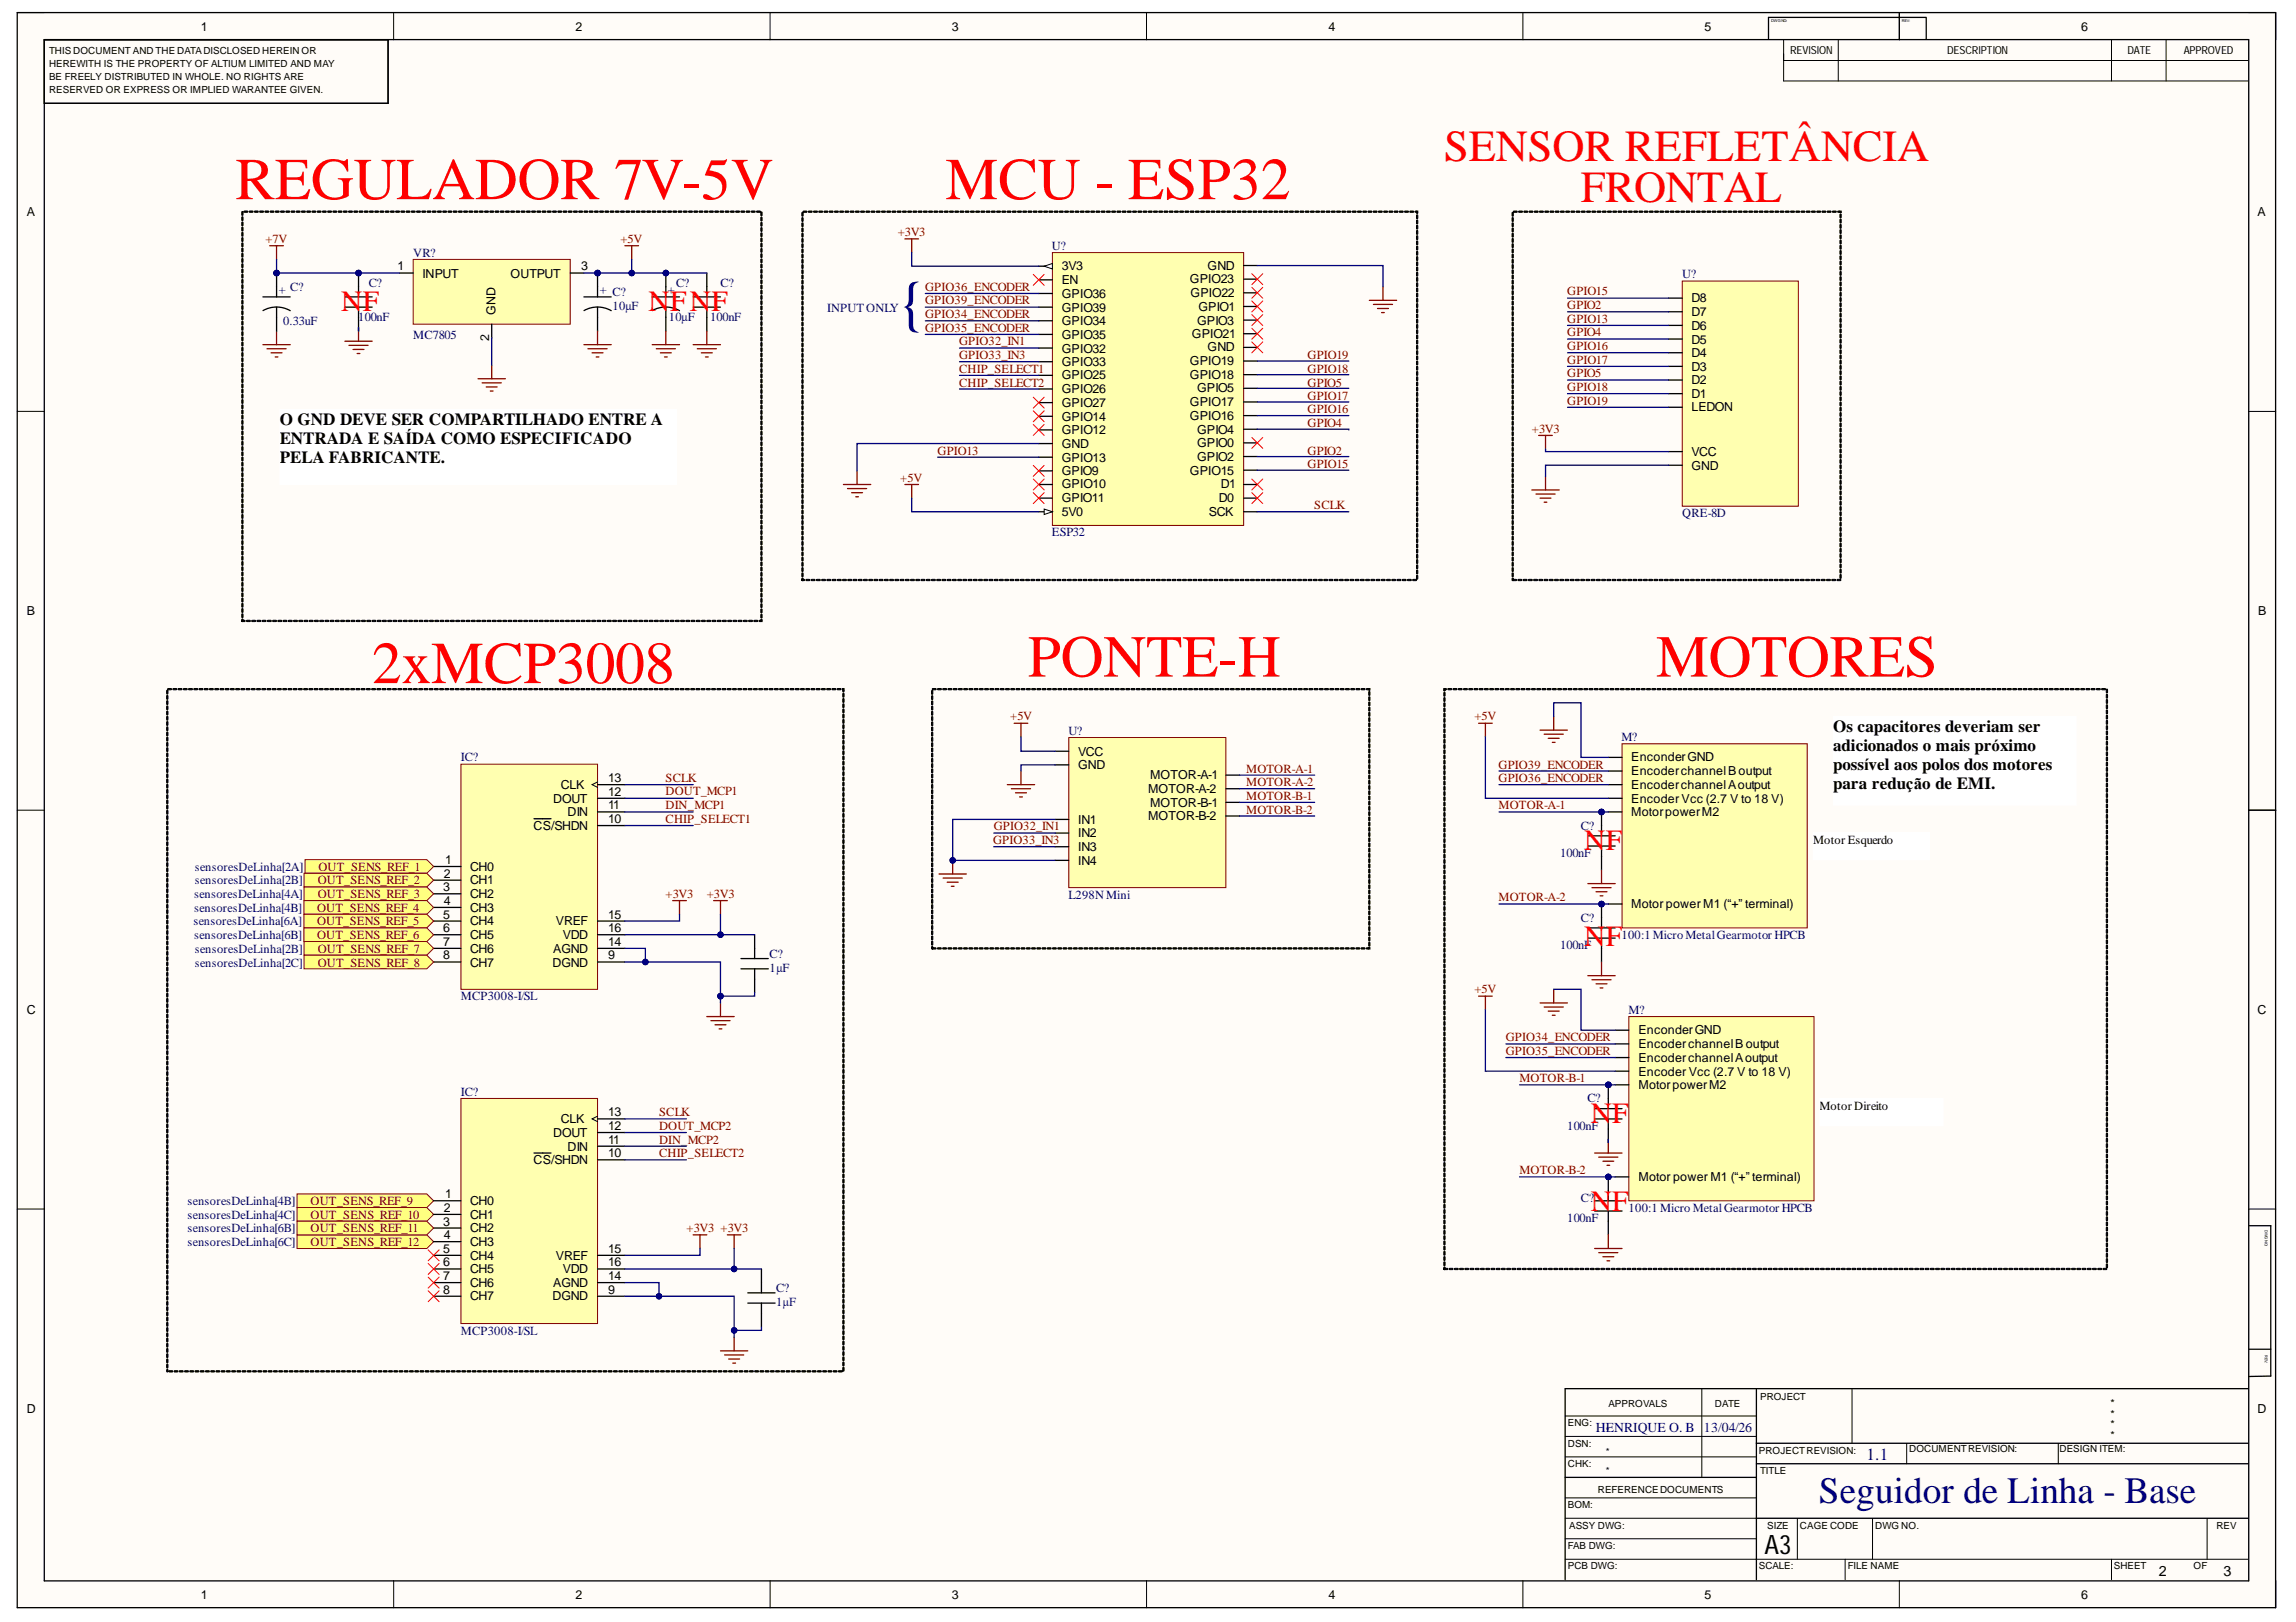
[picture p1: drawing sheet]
<svg xmlns="http://www.w3.org/2000/svg" width="297mm" height="210mm" viewBox="0 0 297 210" stroke-linecap="round" stroke-linejoin="round" font-family="sans-serif">
<defs><g id="words">
<g font-size="7.7" fill="#f00">
<text x="30.5" y="25.8">REGULADOR 7V-5V</text>
<text x="122.3" y="25.8">MCU - ESP32</text>
<text x="48.1" y="88.4">2xMCP3008</text>
<text x="133" y="87.6">PONTE-H</text>
<text x="214.3" y="87.6">MOTORES</text>
</g>
<text font-size="7.7" fill="#000080" x="116.1" y="41.7">{</text>
<g font-size="5.7" fill="#f00">
<text x="186.8" y="20.9">SENSOR REFLETÂNCIA</text>
<text x="204.5" y="26.1">FRONTAL</text>
</g>
<text font-size="4.8" fill="#000080" x="235.3" y="194.5">Seguidor de Linha - Base</text>
<g font-size="3.8" fill="#f00">
<text x="44.2" y="40.2">NF</text>
<text x="83.9" y="40.2">NFNF</text>
<text x="205" y="110">NF</text>
<text x="205" y="122.4">NF</text>
<text x="205.8" y="145.3">NF</text>
<text x="205.8" y="156.8">NF</text>
</g>
<text font-size="3.5" x="228.3" y="201.1">A3</text>
<g font-size="2.2">
<text x="36.2" y="55">O GND DEVE SER COMPARTILHADO ENTRE A</text>
<text x="36.2" y="57.5">ENTRADA E SAÍDA COMO ESPECIFICADO</text>
<text x="36.2" y="59.9">PELA FABRICANTE.</text>
<text x="237.2" y="94.7">Os capacitores deveriam ser</text>
<text x="237.2" y="97.2">adicionados o mais próximo</text>
<text x="237.2" y="99.6">possível aos polos dos motores</text>
<text x="237.2" y="102.1">para redução de EMI.</text>
</g>
<text font-size="2.2" fill="#000080" x="241.5" y="188.9">1.1</text>
<g font-size="1.9">
<text x="279.3" y="204">2</text>
<text x="287.7" y="204">3</text>
</g>
<g font-size="1.8" fill="#000080">
<text x="206.5" y="185.3">HENRIQUE O. B</text>
<text x="220.4" y="185.3">13/04/26</text>
</g>
<g font-size="1.6">
<text x="26" y="4">1</text>
<text x="74.4" y="4">2</text>
<text x="123.2" y="4">3</text>
<text x="171.9" y="4">4</text>
<text x="220.5" y="4">5</text>
<text x="269.2" y="4">6</text>
<text x="3.5" y="28">A</text>
<text x="292.1" y="28">A</text>
<text x="51.4" y="35">1</text>
<text x="54.6" y="35.9">INPUT</text>
<text x="66.1" y="35.9">OUTPUT</text>
<text x="75.2" y="35">3</text>
<text x="137.4" y="35">3V3</text>
<text x="156.2" y="34.9">GND</text>
<text x="64.1" y="40.7" transform="rotate(-90 64.1 40.7)">GND</text>
<text x="137.4" y="36.8">EN</text>
<text x="137.4" y="38.5">GPIO36</text>
<text x="137.4" y="40.3">GPIO39</text>
<text x="153.9" y="36.7">GPIO23</text>
<text x="154" y="38.5">GPIO22</text>
<text x="155" y="40.2">GPIO1</text>
<text x="218.8" y="39.1">D8</text>
<text x="218.8" y="40.9">D7</text>
<text x="63.3" y="44.1" transform="rotate(-90 63.3 44.1)">2</text>
<text x="137.4" y="42.1">GPIO34</text>
<text x="137.4" y="43.9">GPIO35</text>
<text x="137.4" y="45.6">GPIO32</text>
<text x="137.4" y="47.3">GPIO33</text>
<text x="153.9" y="47.2">GPIO19</text>
<text x="154.2" y="43.8">GPIO21</text>
<text x="154.9" y="42">GPIO3</text>
<text x="156.2" y="45.5">GND</text>
<text x="218.8" y="42.7">D6</text>
<text x="218.8" y="44.5">D5</text>
<text x="218.8" y="46.2">D4</text>
<text x="137.4" y="49.1">GPIO25</text>
<text x="137.4" y="50.9">GPIO26</text>
<text x="137.4" y="52.7">GPIO27</text>
<text x="153.9" y="52.6">GPIO17</text>
<text x="153.9" y="49">GPIO18</text>
<text x="154.9" y="50.8">GPIO5</text>
<text x="218.8" y="48">D3</text>
<text x="218.8" y="49.7">D2</text>
<text x="218.8" y="51.5">D1</text>
<text x="218.8" y="53.2">LEDON</text>
<text x="137.4" y="54.4">GPIO14</text>
<text x="137.4" y="56.2">GPIO12</text>
<text x="137.4" y="58">GND</text>
<text x="137.4" y="59.8">GPIO13</text>
<text x="153.9" y="54.3">GPIO16</text>
<text x="154.9" y="59.7">GPIO2</text>
<text x="154.9" y="57.9">GPIO0</text>
<text x="154.9" y="56.1">GPIO4</text>
<text x="218.8" y="59">VCC</text>
<text x="137.4" y="61.5">GPIO9</text>
<text x="137.4" y="63.2">GPIO10</text>
<text x="137.4" y="65">GPIO11</text>
<text x="153.9" y="61.4">GPIO15</text>
<text x="157.7" y="65">D0</text>
<text x="157.9" y="63.2">D1</text>
<text x="218.8" y="60.8">GND</text>
<text x="137.4" y="66.8">5V0</text>
<text x="156.4" y="66.8">SCK</text>
<text x="3.5" y="79.6">B</text>
<text x="292.2" y="79.6">B</text>
<text x="78.7" y="101.2">13</text>
<text x="139.5" y="97.8">VCC</text>
<text x="139.5" y="99.6">GND</text>
<text x="148.8" y="100.8">MOTOR-A-1</text>
<text x="211" y="98.5">EnconderGND</text>
<text x="211" y="100.3">EncoderchannelB output</text>
<text x="69" y="107.4">CS/SHDN</text>
<text x="71.6" y="103.9">DOUT</text>
<text x="72.6" y="102.1">CLK</text>
<text x="73.4" y="105.6">DIN</text>
<text x="78.7" y="106.5">10</text>
<text x="78.7" y="104.7">11</text>
<text x="78.7" y="103">12</text>
<text x="139.5" y="106.6">IN1</text>
<text x="148.5" y="106.1">MOTOR-B-2</text>
<text x="148.5" y="102.6">MOTOR-A-2</text>
<text x="148.8" y="104.4">MOTOR-B-1</text>
<text x="211" y="102.1">EncoderchannelAoutput</text>
<text x="211" y="103.9">Encoder Vcc (2.7 V to 18 V)</text>
<text x="211" y="105.6">MotorpowerM2</text>
<text x="57.4" y="113.6">2</text>
<text x="57.6" y="111.8">1</text>
<text x="60.8" y="112.7">CH0</text>
<text x="139.5" y="108.3">IN2</text>
<text x="139.5" y="110.1">IN3</text>
<text x="139.5" y="111.9">IN4</text>
<text x="234.6" y="109.2">Motor Esquerdo</text>
<text x="57.3" y="115.4">3</text>
<text x="57.3" y="118.9">5</text>
<text x="57.4" y="117.1">4</text>
<text x="60.8" y="116.2">CH2</text>
<text x="60.8" y="118">CH3</text>
<text x="60.8" y="114.4">CH1</text>
<text x="60.8" y="119.8">CH4</text>
<text x="71.9" y="119.8">VREF</text>
<text x="78.7" y="118.9">15</text>
<text x="211" y="117.6">Motor power M1 (“+” terminal)</text>
<text x="57.3" y="122.4">7</text>
<text x="57.3" y="124.1">8</text>
<text x="57.3" y="120.6">6</text>
<text x="60.8" y="123.3">CH6</text>
<text x="60.8" y="125.1">CH7</text>
<text x="60.8" y="121.5">CH5</text>
<text x="71.5" y="125.1">DGND</text>
<text x="71.6" y="123.3">AGND</text>
<text x="72.8" y="121.5">VDD</text>
<text x="78.7" y="124.1">9</text>
<text x="78.7" y="122.4">14</text>
<text x="78.7" y="120.6">16</text>
<text x="3.5" y="131.2">C</text>
<text x="292.1" y="131.2">C</text>
<text x="212" y="133.9">EnconderGND</text>
<text x="212" y="135.6">EncoderchannelB output</text>
<text x="212" y="137.4">EncoderchannelAoutput</text>
<text x="212" y="139.2">Encoder Vcc (2.7 V to 18 V)</text>
<text x="212" y="141">MotorpowerM2</text>
<text x="235.4" y="143.6">Motor Direito</text>
<text x="71.6" y="147.1">DOUT</text>
<text x="72.6" y="145.4">CLK</text>
<text x="73.4" y="148.9">DIN</text>
<text x="78.7" y="149.8">10</text>
<text x="78.7" y="144.4">13</text>
<text x="78.7" y="148">11</text>
<text x="78.7" y="146.2">12</text>
<text x="57.6" y="155.1">1</text>
<text x="60.8" y="155.9">CH0</text>
<text x="69" y="150.7">CS/SHDN</text>
<text x="212" y="152.9">Motor power M1 (“+” terminal)</text>
<text x="57.3" y="158.6">3</text>
<text x="57.4" y="160.3">4</text>
<text x="57.4" y="156.9">2</text>
<text x="60.8" y="159.5">CH2</text>
<text x="60.8" y="161.2">CH3</text>
<text x="60.8" y="157.7">CH1</text>
<text x="57.3" y="165.6">7</text>
<text x="57.3" y="167.4">8</text>
<text x="57.3" y="162.1">5</text>
<text x="57.3" y="163.9">6</text>
<text x="60.8" y="166.6">CH6</text>
<text x="60.8" y="163">CH4</text>
<text x="60.8" y="164.8">CH5</text>
<text x="71.6" y="166.6">AGND</text>
<text x="71.9" y="163">VREF</text>
<text x="72.8" y="164.8">VDD</text>
<text x="78.7" y="167.4">9</text>
<text x="78.7" y="162.1">15</text>
<text x="78.7" y="165.6">14</text>
<text x="78.7" y="163.9">16</text>
<text x="60.8" y="168.3">CH7</text>
<text x="71.5" y="168.3">DGND</text>
<text x="3.5" y="182.8">D</text>
<text x="292.1" y="182.8">D</text>
<text x="26" y="206.9">1</text>
<text x="74.4" y="206.9">2</text>
<text x="123.2" y="206.9">3</text>
<text x="171.9" y="206.9">4</text>
<text x="220.5" y="206.9">5</text>
<text x="269.2" y="206.9">6</text>
</g>
<g font-size="1.6" fill="#800000">
<text x="34.3" y="31.4">+7V</text>
<text x="80.3" y="31.4">+5V</text>
<text x="116.1" y="30.6">+3V3</text>
<text x="119.7" y="37.6">GPIO36_ENCODER</text>
<text x="119.7" y="39.4">GPIO39_ENCODER</text>
<text x="119.7" y="41.2">GPIO34_ENCODER</text>
<text x="202.8" y="38.2">GPIO15</text>
<text x="202.8" y="40">GPIO2</text>
<text x="202.8" y="41.8">GPIO13</text>
<text x="119.7" y="42.9">GPIO35_ENCODER</text>
<text x="124.1" y="44.7">GPIO32_IN1</text>
<text x="124.1" y="46.5">GPIO33_IN3</text>
<text x="169.2" y="46.5">GPIO19</text>
<text x="202.8" y="43.5">GPIO4</text>
<text x="202.8" y="45.3">GPIO16</text>
<text x="202.8" y="47.1">GPIO17</text>
<text x="124.1" y="50">CHIP_SELECT2</text>
<text x="124.1" y="48.3">CHIP_SELECT1</text>
<text x="169.2" y="53.5">GPIO16</text>
<text x="169.2" y="51.8">GPIO17</text>
<text x="169.2" y="50">GPIO5</text>
<text x="169.2" y="48.3">GPIO18</text>
<text x="202.8" y="52.4">GPIO19</text>
<text x="202.8" y="48.8">GPIO5</text>
<text x="202.8" y="50.6">GPIO18</text>
<text x="121.3" y="58.8">GPIO13</text>
<text x="169.2" y="58.8">GPIO2</text>
<text x="169.2" y="55.3">GPIO4</text>
<text x="198.2" y="56">+3V3</text>
<text x="116.5" y="62.4">+5V</text>
<text x="169.2" y="60.6">GPIO15</text>
<text x="170" y="65.9">SCLK</text>
<text x="130.7" y="93.2">+5V</text>
<text x="190.7" y="93.2">+5V</text>
<text x="86.1" y="101.2">SCLK</text>
<text x="161.2" y="100">MOTOR-A-1</text>
<text x="161.2" y="101.8">MOTOR-A-2</text>
<text x="193.9" y="101.2">GPIO36_ENCODER</text>
<text x="193.9" y="99.5">GPIO39_ENCODER</text>
<text x="86.1" y="106.5">CHIP_SELECT1</text>
<text x="86.1" y="102.9">DOUT_MCP1</text>
<text x="86.1" y="104.7">DIN_MCP1</text>
<text x="128.6" y="107.4">GPIO32_IN1</text>
<text x="161.2" y="103.5">MOTOR-B-1</text>
<text x="161.2" y="105.3">MOTOR-B-2</text>
<text x="193.9" y="104.7">MOTOR-A-1</text>
<text x="41.2" y="112.7">OUT_SENS_REF_1</text>
<text x="128.5" y="109.2">GPIO33_IN3</text>
<text x="41" y="118">OUT_SENS_REF_4</text>
<text x="41" y="119.8">OUT_SENS_REF_5</text>
<text x="41.1" y="114.4">OUT_SENS_REF_2</text>
<text x="41.1" y="116.2">OUT_SENS_REF_3</text>
<text x="86.1" y="116.2">+3V3</text>
<text x="91.4" y="116.2">+3V3</text>
<text x="193.9" y="116.6">MOTOR-A-2</text>
<text x="41" y="121.5">OUT_SENS_REF_6</text>
<text x="41.1" y="123.3">OUT_SENS_REF_7</text>
<text x="41.1" y="125.1">OUT_SENS_REF_8</text>
<text x="190.7" y="128.5">+5V</text>
<text x="194.8" y="134.7">GPIO34_ENCODER</text>
<text x="194.8" y="136.5">GPIO35_ENCODER</text>
<text x="196.6" y="140">MOTOR-B-1</text>
<text x="85.3" y="149.8">CHIP_SELECT2</text>
<text x="85.3" y="146.2">DOUT_MCP2</text>
<text x="85.3" y="148">DIN_MCP2</text>
<text x="85.3" y="144.4">SCLK</text>
<text x="40.2" y="155.9">OUT_SENS_REF_9</text>
<text x="196.6" y="152">MOTOR-B-2</text>
<text x="40.2" y="157.7">OUT_SENS_REF_10</text>
<text x="40.2" y="161.2">OUT_SENS_REF_12</text>
<text x="40.2" y="159.5">OUT_SENS_REF_11</text>
<text x="88.8" y="159.5">+3V3 +3V3</text>
</g>
<g font-size="1.6" fill="#000080">
<text x="53.5" y="33.2">VR?</text>
<text x="136.1" y="32.4">U?</text>
<text x="36.1" y="37.1" transform="rotate(90 36.1 37.1)">+</text>
<text x="37.6" y="37.6">C?</text>
<text x="46.4" y="41.6">100nF</text>
<text x="47.7" y="37.2">C?</text>
<text x="77.6" y="37.1" transform="rotate(90 77.6 37.1)">+</text>
<text x="79.3" y="40.1">10µF</text>
<text x="79.3" y="38.4">C?</text>
<text x="86.4" y="37.1" transform="rotate(90 86.4 37.1)">+</text>
<text x="86.5" y="41.6">10µF</text>
<text x="87.5" y="37.2">C?</text>
<text x="91.9" y="41.6">100nF</text>
<text x="93.2" y="37.2">C?</text>
<text x="107" y="40.3">INPUT ONLY</text>
<text x="217.6" y="36">U?</text>
<text x="36.6" y="42.1">0.33uF</text>
<text x="53.5" y="43.9">MC7805</text>
<text x="136.1" y="69.4">ESP32</text>
<text x="217.6" y="66.9">QRE-8D</text>
<text x="138.2" y="95.1">U?</text>
<text x="209.8" y="95.9">M?</text>
<text x="59.6" y="98.5">IC?</text>
<text x="204.5" y="107.4">C?</text>
<text x="25.2" y="112.7">sensoresDeLinha[2A]</text>
<text x="201.8" y="110.9">100nF</text>
<text x="25" y="119.8">sensoresDeLinha[6A]</text>
<text x="25.1" y="116.2">sensoresDeLinha[4A]</text>
<text x="25.1" y="118">sensoresDeLinha[4B]</text>
<text x="25.2" y="114.4">sensoresDeLinha[2B]</text>
<text x="138.2" y="116.3">L298N Mini</text>
<text x="204.5" y="119.3">C?</text>
<text x="25.1" y="121.5">sensoresDeLinha[6B]</text>
<text x="25.2" y="123.3">sensoresDeLinha[2B]</text>
<text x="25.2" y="125.1">sensoresDeLinha[2C]</text>
<text x="99.6" y="125.8">1µF</text>
<text x="99.6" y="124">C?</text>
<text x="201.8" y="122.8">100nF</text>
<text x="209.8" y="121.5">100:1 Micro MetalGearmotor HPCB</text>
<text x="59.6" y="129.5">MCP3008-I/SL</text>
<text x="210.7" y="131.2">M?</text>
<text x="59.6" y="141.8">IC?</text>
<text x="205.4" y="142.7">C?</text>
<text x="202.8" y="146.2">100nF</text>
<text x="24.3" y="155.9">sensoresDeLinha[4B]</text>
<text x="204.5" y="155.5">C?</text>
<text x="24.3" y="157.7">sensoresDeLinha[4C]</text>
<text x="24.3" y="161.2">sensoresDeLinha[6C]</text>
<text x="24.3" y="159.5">sensoresDeLinha[6B]</text>
<text x="202.8" y="158.1">100nF</text>
<text x="210.7" y="156.9">100:1 Micro MetalGearmotor HPCB</text>
<text x="100.4" y="167.3">C?</text>
<text x="59.6" y="172.7">MCP3008-I/SL</text>
<text x="100.4" y="169">1µF</text>
</g>
<g font-size="1.4">
<text x="231.6" y="7">REVISION</text>
<text x="251.9" y="7">DESCRIPTION</text>
<text x="275.2" y="7">DATE</text>
<text x="282.5" y="7">APPROVED</text>
<text x="273" y="184.8">*</text>
<text x="273" y="182">*</text>
<text x="273" y="183.5">*</text>
<text x="273" y="186.3">*</text>
</g>
<g font-size="1.3">
<text x="6.3" y="6.9">THIS DOCUMENT AND THE DATADISCLOSED HEREIN OR</text>
<text x="6.3" y="8.6">HEREWITH IS THE PROPERTY OF ALTIUM LIMITED AND MAY</text>
<text x="6.3" y="10.3">BE FREELY DISTRIBUTED IN WHOLE. NO RIGHTS ARE</text>
<text x="6.3" y="12">RESERVED OR EXPRESS OR IMPLIED WARANTEE GIVEN.</text>
<text x="202.8" y="184.6">ENG:</text>
<text x="207.7" y="185.6">*</text>
<text x="208.1" y="182.1">APPROVALS</text>
<text x="221.9" y="182.1">DATE</text>
<text x="227.7" y="181.2">PROJECT</text>
<text x="202.8" y="187.2">DSN:</text>
<text x="202.8" y="189.9">CHK:</text>
<text x="207.7" y="188.3">*</text>
<text x="207.7" y="190.7">*</text>
<text x="227.5" y="188.1">PROJECTREVISION:</text>
<text x="227.7" y="190.7">TITLE</text>
<text x="247" y="188">DOCUMENTREVISION:</text>
<text x="266.4" y="188">DESIGN ITEM:</text>
<text x="202.8" y="195.1">BOM:</text>
<text x="203" y="197.8">ASSY DWG:</text>
<text x="206.7" y="193.2">REFERENCEDOCUMENTS</text>
<text x="228.6" y="197.8">SIZE</text>
<text x="232.9" y="197.8">CAGE CODE</text>
<text x="242.6" y="197.8">DWG NO.</text>
<text x="286.7" y="197.8">REV</text>
<text x="202.8" y="200.5">FAB DWG:</text>
<text x="202.8" y="203.1">PCB DWG:</text>
<text x="227.5" y="203.1">SCALE:</text>
<text x="239" y="203.1">FILE NAME</text>
<text x="273.5" y="203.1">SHEET</text>
<text x="283.8" y="203.1">OF</text>
</g>
<g font-size=".5">
<text x="229.1" y="2.9">DWG NO:</text>
<text x="246.1" y="2.9">REV:</text>
<text x="293" y="159.2" transform="rotate(90 293 159.2)">DWG NO:</text>
<text x="293" y="175.4" transform="rotate(90 293 175.4)">REV:</text>
</g>
</g></defs>
<g fill="#fffcf8">
<path d="M2.2 1.6h292.2v206.5h-292.2z" fill-rule="evenodd"/>
<path d="M5.8 5.2h285.1v199.3h-285.1z" fill-rule="evenodd"/>
</g>
<g fill="none" stroke="#000" stroke-width=".13">
<path d="M2.2 1.6h3.6M50.9 1.6v3.6M99.6 1.6v3.6M148.3 1.6v3.6M197 1.6v3.6M230.7 5.2v5.3h60.1M230.7 7.8h60.1M237.8 5.2v5.3M245.7 1.6v3.6M273.2 5.2v5.3M280.2 5.2v5.3M290.9 1.6h3.5v3.6"/>
<path d="M2.2 53.2h3.6M290.9 53.2h3.5M2.2 104.8h3.6M290.9 104.8h3.5M2.2 156.5h3.6M290.9 156.5h3.5M220.2 179.7v11.5M239.6 179.7v7.1M202.5 185.9h24.7M202.5 183.2h24.7M202.5 188.5h24.7M202.5 196.5h24.7"/>
<path d="M202.5 193.8h24.7M202.5 199.1h24.7M232.5 196.5v5.3M242.3 196.5v5.3M246.7 186.8v2.6M266.3 186.8v2.6M285.5 196.5v5.3M50.9 204.5v3.6M99.6 204.5v3.6M148.3 204.5v3.6M197 204.5v3.6M202.5 201.8h88.3"/>
<path d="M238.7 201.8v2.6M245.7 204.5v3.6M273.2 201.8v2.6M294.4 204.5v3.6"/>
</g>
<g fill="none" stroke="#000" stroke-width=".17">
<path d="M2.2 1.6h292.2v206.4h-292.2zM5.7 5.1h285.2v199.5h-285.2zM5.7 5.2h44.5v8.2h-44.5M245.7 1.6v3.5M249.2 2.3h-20.4v2.7M249.2 2.3v2.8M290.9 104.8h3.5M291 158.6h2.8v19.5h-2.9M227.2 179.7v24.7M290.8 179.7h-88.3v24.7M291 174.6h2.8M202.5 191.2h24.7"/>
<path d="M227.2 186.8h63.6M227.2 189.4h63.6M227.2 196.5h63.6"/>
</g>
<path d="M217.6 36.4h15.1v29.1h-15.1z" fill-rule="evenodd" fill="#ffffb0"/>
<path d="M217.6 36.4h15.1v29.1h-15.1z" fill="none" stroke="#800000" stroke-width=".13"/>
<path d="M215.9 38.6h1.7M215.9 40.3h1.7M215.9 42.1h1.7M215.9 43.9h1.7M215.9 45.6h1.7M215.9 47.4h1.7M215.9 49.2h1.7M215.9 50.9h1.7M215.9 52.7h1.7M215.9 58.4h1.7M215.9 60.2h1.7" fill="none" stroke="#000" stroke-width=".17"/>
<path d="M199.1 56.3h1.7M199.9 56.3v1.8M198.2 63.4h3.5M198.7 63.9h2.5M199.2 64.5h1.4M199.8 65h.3M199.9 61.6v1.8" fill="none" stroke="#800000" stroke-width=".17"/>
<path d="M138.3 95.4h20.3v19.5h-20.3z" fill-rule="evenodd" fill="#ffffb0"/>
<path d="M138.3 95.4h20.3v19.5h-20.3z" fill="none" stroke="#800000" stroke-width=".13"/>
<path d="M136.5 97.2h1.8M136.5 99h1.8M136.5 106h1.8M136.5 107.8h1.8M136.5 109.6h1.8M136.5 111.3h1.8M158.6 105.6h1.8M158.6 103.8h1.8M158.6 102.1h1.8M158.6 100.3h1.8" fill="none" stroke="#000" stroke-width=".17"/>
<path d="M117.1 30.9h1.7M117.9 30.9v1.8M117.1 62.7h1.7M117.9 62.7v1.8M131.2 93.6h1.8M132.1 93.6v1.8" fill="none" stroke="#800000" stroke-width=".17"/>
<path d="M136.2 32.7h24.7v35.3h-24.7z" fill-rule="evenodd" fill="#ffffb0"/>
<path d="M136.2 32.7h24.7v35.3h-24.7z" fill="none" stroke="#800000" stroke-width=".13"/>
<path d="M134.4 34.5h1.8" fill="none" stroke="#000" stroke-width=".17"/>
<path d="M135.1 34.5l1.1-.4v.7z" fill="#f8fcff"/>
<path d="M135.1 34.5l1.1-.4v.7z" fill="none" stroke="#000" stroke-width=".13"/>
<g fill="none" stroke="#000" stroke-width=".17">
<path d="M134.4 36.2h1.8M134.4 38h1.8M134.4 39.7h1.8M134.4 41.5h1.8M134.4 43.3h1.8M134.4 45h1.8M134.4 46.8h1.8M134.4 48.6h1.8M134.4 50.3h1.8M134.4 52.1h1.8M134.4 53.9h1.8M134.4 55.6h1.8"/>
<path d="M134.4 57.4h1.8M134.4 59.2h1.8M134.4 60.9h1.8M134.4 62.7h1.8M134.4 64.5h1.8M134.4 66.2h1.8"/>
</g>
<path d="M135.1 65.9l1.1 .3-1.1 .4z" fill="#f8fcff"/>
<path d="M135.1 65.9l1.1 .3-1.1 .4z" fill="none" stroke="#000" stroke-width=".13"/>
<g fill="none" stroke="#000" stroke-width=".17">
<path d="M160.9 37.9h1.8M160.9 39.7h1.8M160.9 36.1h1.8M160.9 34.4h1.8M160.9 59.1h1.8M160.9 57.3h1.8M160.9 55.5h1.8M160.9 53.8h1.8M160.9 52h1.8M160.9 50.2h1.8M160.9 48.5h1.8M160.9 46.7h1.8"/>
<path d="M160.9 45h1.8M160.9 43.2h1.8M160.9 41.4h1.8M160.9 66.2h1.8M160.9 64.5h1.8M160.9 62.7h1.8M160.9 60.8h1.8"/>
</g>
<path d="M132.1 99.8v1.7M130.3 101.5h3.6M130.8 102.1h2.5M131.4 102.6h1.4M131.9 103.1h.4" fill="none" stroke="#800000" stroke-width=".17"/>
<path d="M209.8 96.2h24v23.9h-24z" fill-rule="evenodd" fill="#ffffb0"/>
<path d="M209.8 96.2h24v23.9h-24z" fill="none" stroke="#800000" stroke-width=".13"/>
<path d="M208.1 98h1.7M208.1 99.8h1.7M208.1 101.5h1.7M208.1 103.3h1.7M208.1 105.1h1.7M208.1 117h1.7" fill="none" stroke="#000" stroke-width=".17"/>
<path d="M191.3 93.6h1.8M192.2 93.6v1.8M199.2 94.5h3.6M199.8 95h2.4M200.3 95.5h1.4M200.8 96.1h.4M201 92.7v1.8" fill="none" stroke="#800000" stroke-width=".17"/>
<path d="M210.7 131.6h24v23.8h-24z" fill-rule="evenodd" fill="#ffffb0"/>
<path d="M210.7 131.6h24v23.8h-24z" fill="none" stroke="#800000" stroke-width=".13"/>
<path d="M209 133.3h1.7M209 135.1h1.7M209 136.9h1.7M209 138.6h1.7M209 140.4h1.7M209 152.3h1.7" fill="none" stroke="#000" stroke-width=".17"/>
<path d="M34.9 31.8h1.8M35.8 31.8v1.8M80.8 31.8h1.8M81.7 31.8v1.8M191.3 128.9h1.8M192.2 128.9v1.8M199.2 129.8h3.6M199.8 130.3h2.4M200.3 130.8h1.4M200.8 131.4h.4M201 128v1.8" fill="none" stroke="#800000" stroke-width=".17"/>
<g fill="#000" stroke="#000" stroke-width=".13">
<path d="M103.8 74.8l.1 .1-.1 .2h-.1zM103.8 74.2h.1v.4h-.1h-.1zM103.8 73.5h.1v.4l-.1 .1-.1-.1zM103.8 72.8l.1 .1v.3l-.1 .1-.1-.1zM103.8 72.1l.1 .1v.3l-.1 .1-.1-.1zM103.8 71.5h.1v.3l-.1 .1-.1-.1zM103.8 70.8h.1v.4l-.1 .1-.1-.1zM103.8 70.1l.1 .1v.3l-.1 .1-.1-.1zM103.8 69.4l.1 .1v.3l-.1 .1-.1-.1zM103.8 68.7l.1 .1v.3l-.1 .1-.1-.1zM103.8 68.1h.1v.4l-.1 .1-.1-.1zM103.8 67.4l.1 .1v.3l-.1 .1-.1-.1zM103.8 66.7l.1 .1v.3l-.1 .1-.1-.1zM103.8 66l.1 .1v.3l-.1 .1-.1-.1zM103.8 65.4h.1v.4h-.1h-.1zM103.8 64.7h.1v.4l-.1 .1-.1-.1zM103.8 64l.1 .1v.3l-.1 .1-.1-.1zM103.8 63.3l.1 .1v.3l-.1 .1-.1-.1zM103.8 62.7h.1v.4h-.1h-.1zM103.8 62h.1v.4l-.1 .1-.1-.1zM103.8 61.3l.1 .1v.3l-.1 .1-.1-.1zM103.8 60.6l.1 .1v.3l-.1 .1-.1-.1zM103.8 60h.1v.4h-.1h-.1zM103.8 59.3h.1v.4l-.1 .1-.1-.1zM103.8 58.6l.1 .1v.3l-.1 .1-.1-.1zM103.8 57.9l.1 .1v.3l-.1 .1-.1-.1zM103.8 57.3h.1v.3l-.1 .1-.1-.1zM103.8 56.6h.1v.4l-.1 .1-.1-.1zM103.8 55.9l.1 .1v.3l-.1 .1-.1-.1zM103.8 55.2l.1 .1v.3l-.1 .1-.1-.1zM103.8 54.5l.1 .1v.3l-.1 .1-.1-.1zM103.8 53.9h.1v.4l-.1 .1-.1-.1zM103.8 53.2l.1 .1v.3l-.1 .1-.1-.1zM103.8 52.5l.1 .1v.3l-.1 .1-.1-.1zM103.8 51.8l.1 .1v.3l-.1 .1-.1-.1zM103.8 51.2h.1v.4h-.1h-.1zM103.8 50.5l.1 .1v.3l-.1 .1-.1-.1zM103.8 49.8l.1 .1v.3l-.1 .1-.1-.1zM103.8 49.1l.1 .1v.3l-.1 .1-.1-.1zM103.8 48.5h.1v.4h-.1h-.1zM103.8 47.8h.1v.4l-.1 .1-.1-.1zM103.8 47.1l.1 .1v.3l-.1 .1-.1-.1zM103.8 46.4l.1 .1v.3l-.1 .1-.1-.1zM103.8 45.8h.1v.4h-.1h-.1zM103.8 45.1h.1v.4l-.1 .1-.1-.1zM103.8 44.4l.1 .1v.3l-.1 .1-.1-.1zM103.8 43.7l.1 .1v.3l-.1 .1-.1-.1zM103.8 43.1h.1v.4h-.1h-.1zM103.8 42.4h.1v.4l-.1 .1-.1-.1zM103.8 41.7l.1 .1v.3l-.1 .1-.1-.1zM103.8 41l.1 .1v.3l-.1 .1-.1-.1zM103.8 40.4h.1v.3l-.1 .1-.1-.1zM103.8 39.7h.1v.4l-.1 .1-.1-.1zM103.8 39l.1 .1v.3l-.1 .1-.1-.1zM103.8 38.3l.1 .1v.3l-.1 .1-.1-.1zM103.8 37.6l.1 .1v.3l-.1 .1-.1-.1zM103.8 37h.1v.4l-.1 .1-.1-.1zM103.8 36.3l.1 .1v.3l-.1 .1-.1-.1zM103.8 35.6l.1 .1v.3l-.1 .1-.1-.1zM103.8 34.9l.1 .1v.3l-.1 .1-.1-.1zM103.8 34.3h.1v.4h-.1h-.1zM103.8 33.6h.1v.4l-.1 .1-.1-.1zM103.8 32.9l.1 .1v.3l-.1 .1-.1-.1zM103.8 32.2l.1 .1v.3l-.1 .1-.1-.1zM103.8 31.6h.1v.4h-.1h-.1zM103.8 30.9h.1v.4l-.1 .1-.1-.1zM103.8 30.2l.1 .1v.3l-.1 .1-.1-.1zM103.8 29.5l.1 .1v.3l-.1 .1-.1-.1zM103.8 28.9h.1v.4h-.1h-.1zM103.8 28.2h.1v.4l-.1 .1-.1-.1zM103.8 27.5l.1 .1v.3l-.1 .1-.1-.1zM103.9 27.3h.4l.1 .1-.1 .1h-.3zM104.6 27.3h.4l.1 .1-.1 .1h-.3zM105.3 27.3h.4l.1 .1-.1 .1h-.4zM105.9 27.3h.4l.1 .1-.1 .1h-.3zM106.6 27.3h.4l.1 .1-.1 .1h-.3zM107.3 27.3h.4l.1 .1-.1 .1h-.3zM108 27.3h.4l.1 .1-.1 .1h-.4zM108.7 27.3h.4v.1v.1h-.4zM109.3 27.3h.4l.1 .1-.1 .1h-.3zM110 27.3h.4l.1 .1-.1 .1h-.3zM110.7 27.3h.4l.1 .1-.1 .1h-.4zM111.4 27.3h.4v.1v.1h-.4zM112 27.3h.4l.1 .1-.1 .1h-.3zM112.7 27.3h.4l.1 .1-.1 .1h-.3zM113.4 27.3h.4l.1 .1-.1 .1h-.3zM114.1 27.3h.4l.1 .1-.1 .1h-.4zM114.7 27.3h.4l.1 .1-.1 .1h-.3zM115.4 27.3h.4l.1 .1-.1 .1h-.3zM116.1 27.3h.4l.1 .1-.1 .1h-.3zM116.8 27.3h.4l.1 .1-.1 .1h-.4zM117.5 27.3h.3l.1 .1-.1 .1h-.3zM118.1 27.3h.4l.1 .1-.1 .1h-.3zM118.8 27.3h.4l.1 .1-.1 .1h-.3zM119.5 27.3h.4l.1 .1-.1 .1h-.4zM120.2 27.3h.4v.1v.1h-.4zM120.8 27.3h.4l.1 .1-.1 .1h-.3zM121.5 27.3h.4l.1 .1-.1 .1h-.3zM122.2 27.3h.4l.1 .1-.1 .1h-.4zM122.9 27.3h.4v.1v.1h-.4zM123.5 27.3h.4l.1 .1-.1 .1h-.3zM124.2 27.3h.4l.1 .1-.1 .1h-.3zM124.9 27.3h.4l.1 .1-.1 .1h-.3zM125.6 27.3h.4l.1 .1-.1 .1h-.4zM126.2 27.3h.4l.1 .1-.1 .1h-.3zM126.9 27.3h.4l.1 .1-.1 .1h-.3zM127.6 27.3h.4l.1 .1-.1 .1h-.3zM128.3 27.3h.4l.1 .1-.1 .1h-.4zM129 27.3h.4v.1v.1h-.4zM129.6 27.3h.4l.1 .1-.1 .1h-.3zM130.3 27.3h.4l.1 .1-.1 .1h-.3zM131 27.3h.4l.1 .1-.1 .1h-.4zM131.7 27.3h.4v.1v.1h-.4zM132.3 27.3h.4l.1 .1-.1 .1h-.3zM133 27.3h.4l.1 .1-.1 .1h-.3zM133.7 27.3h.4l.1 .1-.1 .1h-.3zM134.4 27.3h.4l.1 .1-.1 .1h-.4zM135 27.3h.4l.1 .1-.1 .1h-.3zM135.7 27.3h.4l.1 .1-.1 .1h-.3zM136.4 27.3h.4l.1 .1-.1 .1h-.3zM137.1 27.3h.4l.1 .1-.1 .1h-.4zM137.8 27.3h.3l.1 .1-.1 .1h-.3zM138.4 27.3h.4l.1 .1-.1 .1h-.3zM139.1 27.3h.4l.1 .1-.1 .1h-.3zM139.8 27.3h.4l.1 .1-.1 .1h-.4zM140.5 27.3h.4v.1v.1h-.4zM141.1 27.3h.4l.1 .1-.1 .1h-.3zM141.8 27.3h.4l.1 .1-.1 .1h-.3zM142.5 27.3h.4l.1 .1-.1 .1h-.4zM143.2 27.3h.4v.1v.1h-.4zM143.8 27.3h.4l.1 .1-.1 .1h-.3zM144.5 27.3h.4l.1 .1-.1 .1h-.3zM145.2 27.3h.4l.1 .1-.1 .1h-.3zM145.9 27.3h.4l.1 .1-.1 .1h-.4zM146.5 27.3h.4l.1 .1-.1 .1h-.3zM147.2 27.3h.4l.1 .1-.1 .1h-.3zM147.9 27.3h.4l.1 .1-.1 .1h-.3zM148.6 27.3h.4l.1 .1-.1 .1h-.4zM149.3 27.3h.4v.1v.1h-.4zM149.9 27.3h.4l.1 .1-.1 .1h-.3zM150.6 27.3h.4l.1 .1-.1 .1h-.3zM151.3 27.3h.4l.1 .1-.1 .1h-.4zM152 27.3h.4v.1v.1h-.4zM152.6 27.3h.4l.1 .1-.1 .1h-.3zM153.3 27.3h.4l.1 .1-.1 .1h-.3zM154 27.3h.4l.1 .1-.1 .1h-.3zM154.7 27.3h.4l.1 .1-.1 .1h-.4zM155.3 27.3h.4l.1 .1-.1 .1h-.3zM156 27.3h.4l.1 .1-.1 .1h-.3zM156.7 27.3h.4l.1 .1-.1 .1h-.3zM157.4 27.3h.4l.1 .1-.1 .1h-.4zM158.1 27.3h.4v.1v.1h-.4zM158.7 27.3h.4l.1 .1-.1 .1h-.3zM159.4 27.3h.4l.1 .1-.1 .1h-.3zM160.1 27.3h.4l.1 .1-.1 .1h-.4zM160.8 27.3h.4v.1v.1h-.4zM161.4 27.3h.4l.1 .1-.1 .1h-.3zM162.1 27.3h.4l.1 .1-.1 .1h-.3zM162.8 27.3h.4l.1 .1-.1 .1h-.4zM163.5 27.3h.4v.1v.1h-.4zM164.1 27.3h.4l.1 .1-.1 .1h-.3zM164.8 27.3h.4l.1 .1-.1 .1h-.3zM165.5 27.3h.4l.1 .1-.1 .1h-.3zM166.2 27.3h.4l.1 .1-.1 .1h-.4zM166.9 27.3h.3l.1 .1-.1 .1h-.3zM167.5 27.3h.4l.1 .1-.1 .1h-.3zM168.2 27.3h.4l.1 .1-.1 .1h-.3zM168.9 27.3h.4l.1 .1-.1 .1h-.4zM169.6 27.3h.4v.1v.1h-.4zM170.2 27.3h.4l.1 .1-.1 .1h-.3zM170.9 27.3h.4l.1 .1-.1 .1h-.3zM171.6 27.3h.4l.1 .1-.1 .1h-.4zM172.3 27.3h.4v.1v.1h-.4zM172.9 27.3h.4l.1 .1-.1 .1h-.3zM173.6 27.3h.4l.1 .1-.1 .1h-.3zM174.3 27.3h.4l.1 .1-.1 .1h-.3zM175 27.3h.4l.1 .1-.1 .1h-.4zM175.6 27.3h.4l.1 .1-.1 .1h-.3zM176.3 27.3h.4l.1 .1-.1 .1h-.3zM177 27.3h.4l.1 .1-.1 .1h-.3zM177.7 27.3h.4l.1 .1-.1 .1h-.4zM178.4 27.3h.4v.1v.1h-.4zM179 27.3h.4l.1 .1-.1 .1h-.3zM179.7 27.3h.4l.1 .1-.1 .1h-.3zM180.4 27.3h.4l.1 .1-.1 .1h-.4zM181.1 27.3h.4v.1v.1h-.4zM181.7 27.3h.4l.1 .1-.1 .1h-.3zM182.4 27.3h.4l.1 .1-.1 .1h-.3zM183.1 27.3h.3v.3h-.1v-.2v.1h-.2zM183.3 27.8l.1 .1v.3l-.1 .1v-.1zM183.3 28.5l.1 .1v.3l-.1 .1v-.1zM183.3 29.2h.1v.4l-.1 .1v-.1zM183.3 29.9h.1v.3l-.1 .1v-.1zM183.3 30.5l.1 .1v.3l-.1 .1v-.1zM183.3 31.2l.1 .1v.3l-.1 .1v-.1zM183.3 31.9h.1v.4l-.1 .1v-.1zM183.3 32.6h.1v.4h-.1zM183.3 33.2l.1 .1v.3l-.1 .1v-.1zM183.3 33.9l.1 .1v.3l-.1 .1v-.1zM183.3 34.6h.1v.4l-.1 .1v-.1zM183.3 35.3h.1v.4h-.1zM183.3 35.9l.1 .1v.3l-.1 .1v-.1zM183.3 36.6l.1 .1v.3l-.1 .1v-.1zM183.3 37.3h.1v.4l-.1 .1v-.1zM183.3 38h.1v.4h-.1zM183.3 38.6l.1 .1v.3l-.1 .1v-.1zM183.3 39.3l.1 .1v.3l-.1 .1v-.1zM183.3 40h.1v.4l-.1 .1v-.1zM183.3 40.7h.1v.4h-.1zM183.3 41.3l.1 .1v.3l-.1 .1v-.1zM183.3 42l.1 .1v.3l-.1 .1v-.1zM183.3 42.7l.1 .1v.3l-.1 .1v-.1zM183.3 43.4h.1v.4l-.1 .1v-.1zM183.3 44l.1 .1v.3l-.1 .1v-.1zM183.3 44.7l.1 .1v.3l-.1 .1v-.1zM183.3 45.4l.1 .1v.3l-.1 .1v-.1zM183.3 46.1h.1v.4l-.1 .1v-.1zM183.3 46.8h.1v.3l-.1 .1v-.1zM183.3 47.4l.1 .1v.3l-.1 .1v-.1zM183.3 48.1l.1 .1v.3l-.1 .1v-.1zM183.3 48.8h.1v.4l-.1 .1v-.1zM183.3 49.5h.1v.4h-.1zM183.3 50.1l.1 .1v.3l-.1 .1v-.1zM183.3 50.8l.1 .1v.3l-.1 .1v-.1zM183.3 51.5h.1v.4l-.1 .1v-.1zM183.3 52.2h.1v.4h-.1zM183.3 52.8l.1 .1v.3l-.1 .1v-.1zM183.3 53.5l.1 .1v.3l-.1 .1v-.1zM183.3 54.2h.1v.4l-.1 .1v-.1zM183.3 54.9h.1v.4h-.1zM183.3 55.5l.1 .1v.3l-.1 .1v-.1zM183.3 56.2l.1 .1v.3l-.1 .1v-.1zM183.3 56.9l.1 .1v.3l-.1 .1v-.1zM183.3 57.6h.1v.4l-.1 .1v-.1zM183.3 58.2l.1 .1v.3l-.1 .1v-.1zM183.3 58.9l.1 .1v.3l-.1 .1v-.1zM183.3 59.6l.1 .1v.3l-.1 .1v-.1zM183.3 60.3h.1v.4l-.1 .1v-.1zM183.3 61h.1v.3l-.1 .1v-.1zM183.3 61.6l.1 .1v.3l-.1 .1v-.1zM183.3 62.3l.1 .1v.3l-.1 .1v-.1zM183.3 63h.1v.4l-.1 .1v-.1zM183.3 63.7h.1v.4h-.1zM183.3 64.3l.1 .1v.3l-.1 .1v-.1zM183.3 65l.1 .1v.3l-.1 .1v-.1zM183.3 65.7h.1v.4l-.1 .1v-.1zM183.3 66.4h.1v.4h-.1zM183.3 67l.1 .1v.3l-.1 .1v-.1zM183.3 67.7l.1 .1v.3l-.1 .1v-.1zM183.3 68.4h.1v.4l-.1 .1v-.1zM183.3 69.1h.1v.4h-.1zM183.3 69.7l.1 .1v.3l-.1 .1v-.1zM183.3 70.4l.1 .1v.3l-.1 .1v-.1zM183.3 71.1h.1v.4l-.1 .1v-.1zM183.3 71.8h.1v.4h-.1zM183.3 72.4l.1 .1v.3l-.1 .1v-.1zM183.3 73.1l.1 .1v.3l-.1 .1v-.1zM183.3 73.8l.1 .1v.3l-.1 .1v-.1zM183.3 74.5h.1v.4l-.1 .1v-.1zM182.8 75h.4l.1 .1h-.1h-.4zM182.1 75h.4l.1 .1h-.1h-.3zM181.4 75h.4l.1 .1h-.1h-.3zM180.8 75h.4v.1h-.4zM180.1 75h.4l.1 .1h-.1h-.4zM179.4 75h.4l.1 .1h-.1h-.3zM178.7 75h.4l.1 .1h-.1h-.3zM178 75h.4l.1 .1h-.1h-.3zM177.4 75h.4l.1 .1h-.1h-.4zM176.7 75h.4l.1 .1h-.1h-.3zM176 75h.4l.1 .1h-.1h-.3zM175.3 75h.4l.1 .1h-.1h-.3zM174.7 75h.4v.1h-.4zM174 75h.4l.1 .1h-.1h-.4zM173.3 75h.4l.1 .1h-.1h-.3zM172.6 75h.4l.1 .1h-.1h-.3zM172 75h.4v.1h-.4zM171.3 75h.4l.1 .1h-.1h-.4zM170.6 75h.4l.1 .1h-.1h-.3zM169.9 75h.4l.1 .1h-.1h-.3zM169.3 75h.3l.1 .1h-.1h-.3zM168.6 75h.4l.1 .1h-.1h-.4zM167.9 75h.4l.1 .1h-.1h-.3zM167.2 75h.4l.1 .1h-.1h-.3zM166.5 75h.4l.1 .1h-.1h-.3zM165.9 75h.4v.1h-.4zM165.2 75h.4l.1 .1h-.1h-.4zM164.5 75h.4l.1 .1h-.1h-.3zM163.8 75h.4l.1 .1h-.1h-.3zM163.2 75h.4v.1h-.4zM162.5 75h.4l.1 .1h-.1h-.4zM161.8 75h.4l.1 .1h-.1h-.3zM161.1 75h.4l.1 .1h-.1h-.3zM160.5 75h.4v.1h-.4zM159.8 75h.4l.1 .1h-.1h-.4zM159.1 75h.4l.1 .1h-.1h-.3zM158.4 75h.4l.1 .1h-.1h-.3zM157.7 75h.4l.1 .1h-.1h-.3zM157.1 75h.4l.1 .1h-.1h-.4zM156.4 75h.4l.1 .1h-.1h-.3zM155.7 75h.4l.1 .1h-.1h-.3zM155 75h.4l.1 .1h-.1h-.3zM154.4 75h.4v.1h-.4zM153.7 75h.4l.1 .1h-.1h-.4zM153 75h.4l.1 .1h-.1h-.3zM152.3 75h.4l.1 .1h-.1h-.3zM151.7 75h.4v.1h-.4zM151 75h.4l.1 .1h-.1h-.4zM150.3 75h.4l.1 .1h-.1h-.3zM149.6 75h.4l.1 .1h-.1h-.3zM149 75h.3l.1 .1h-.1h-.3zM148.3 75h.4l.1 .1h-.1h-.4zM147.6 75h.4l.1 .1h-.1h-.3zM146.9 75h.4l.1 .1h-.1h-.3zM146.2 75h.4l.1 .1h-.1h-.3zM145.6 75h.4v.1h-.4zM144.9 75h.4l.1 .1h-.1h-.4zM144.2 75h.4l.1 .1h-.1h-.3zM143.5 75h.4l.1 .1h-.1h-.3zM142.9 75h.4v.1h-.4zM142.2 75h.4l.1 .1h-.1h-.4zM141.5 75h.4l.1 .1h-.1h-.3zM140.8 75h.4l.1 .1h-.1h-.3zM140.2 75h.3l.1 .1h-.1h-.3zM139.5 75h.4l.1 .1h-.1h-.4zM138.8 75h.4l.1 .1h-.1h-.3zM138.1 75h.4l.1 .1h-.1h-.3zM137.4 75h.4l.1 .1h-.1h-.3zM136.8 75h.4l.1 .1h-.1h-.4zM136.1 75h.4l.1 .1h-.1h-.3zM135.4 75h.4l.1 .1h-.1h-.3zM134.7 75h.4l.1 .1h-.1h-.3zM134.1 75h.4v.1h-.4zM133.4 75h.4l.1 .1h-.1h-.4zM132.7 75h.4l.1 .1h-.1h-.3zM132 75h.4l.1 .1h-.1h-.3zM131.4 75h.4v.1h-.4zM130.7 75h.4l.1 .1h-.1h-.4zM130 75h.4l.1 .1h-.1h-.3zM129.3 75h.4l.1 .1h-.1h-.3zM128.6 75h.4l.1 .1h-.1h-.3zM128 75h.4l.1 .1h-.1h-.4zM127.3 75h.4l.1 .1h-.1h-.3zM126.6 75h.4l.1 .1h-.1h-.3zM125.9 75h.4l.1 .1h-.1h-.3zM125.3 75h.4v.1h-.4zM124.6 75h.4l.1 .1h-.1h-.4zM123.9 75h.4l.1 .1h-.1h-.3zM123.2 75h.4l.1 .1h-.1h-.3zM122.6 75h.4v.1h-.4zM121.9 75h.4l.1 .1h-.1h-.4zM121.2 75h.4l.1 .1h-.1h-.3zM120.5 75h.4l.1 .1h-.1h-.3zM119.9 75h.3l.1 .1h-.1h-.3zM119.2 75h.4l.1 .1h-.1h-.4zM118.5 75h.4l.1 .1h-.1h-.3zM117.8 75h.4l.1 .1h-.1h-.3zM117.1 75h.4l.1 .1h-.1h-.3zM116.5 75h.4l.1 .1h-.1h-.4zM115.8 75h.4l.1 .1h-.1h-.3zM115.1 75h.4l.1 .1h-.1h-.3zM114.4 75h.4l.1 .1h-.1h-.3zM113.8 75h.4v.1h-.4zM113.1 75h.4l.1 .1h-.1h-.4zM112.4 75h.4l.1 .1h-.1h-.3zM111.7 75h.4l.1 .1h-.1h-.3zM111.1 75h.4v.1h-.4zM110.4 75h.4l.1 .1h-.1h-.4zM109.7 75h.4l.1 .1h-.1h-.3zM109 75h.4l.1 .1h-.1h-.3zM108.3 75h.4l.1 .1h-.1h-.3zM107.7 75h.4l.1 .1h-.1h-.4zM107 75h.4l.1 .1h-.1h-.3zM106.3 75h.4l.1 .1h-.1h-.3zM105.6 75h.4l.1 .1h-.1h-.3zM105 75h.4v.1h-.4zM104.3 75h.4l.1 .1h-.1h-.4zM103.8 75h.2l.1 .1h-.3z"/>
<path d="M195.6 74.8l.2 .1-.1 .2h-.1zM195.6 74.2h.2v.4h-.1h-.1zM195.6 73.5h.2v.4l-.1 .1-.1-.1zM195.6 72.8l.2 .1v.3l-.1 .1-.1-.1zM195.6 72.1l.2 .1v.3l-.1 .1-.1-.1zM195.6 71.5h.2v.3l-.1 .1-.1-.1zM195.6 70.8h.2v.4l-.1 .1-.1-.1zM195.6 70.1l.2 .1v.3l-.1 .1-.1-.1zM195.6 69.4l.2 .1v.3l-.1 .1-.1-.1zM195.6 68.7l.2 .1v.3l-.1 .1-.1-.1zM195.6 68.1h.2v.4l-.1 .1-.1-.1zM195.6 67.4l.2 .1v.3l-.1 .1-.1-.1zM195.6 66.7l.2 .1v.3l-.1 .1-.1-.1zM195.6 66l.2 .1v.3l-.1 .1-.1-.1zM195.6 65.4h.2v.4h-.1h-.1zM195.6 64.7h.2v.4l-.1 .1-.1-.1zM195.6 64l.2 .1v.3l-.1 .1-.1-.1zM195.6 63.3l.2 .1v.3l-.1 .1-.1-.1zM195.6 62.7h.2v.4h-.1h-.1zM195.6 62h.2v.4l-.1 .1-.1-.1zM195.6 61.3l.2 .1v.3l-.1 .1-.1-.1zM195.6 60.6l.2 .1v.3l-.1 .1-.1-.1zM195.6 60h.2v.4h-.1h-.1zM195.6 59.3h.2v.4l-.1 .1-.1-.1zM195.6 58.6l.2 .1v.3l-.1 .1-.1-.1zM195.6 57.9l.2 .1v.3l-.1 .1-.1-.1zM195.6 57.3h.2v.3l-.1 .1-.1-.1zM195.6 56.6h.2v.4l-.1 .1-.1-.1zM195.6 55.9l.2 .1v.3l-.1 .1-.1-.1zM195.6 55.2l.2 .1v.3l-.1 .1-.1-.1zM195.6 54.5l.2 .1v.3l-.1 .1-.1-.1zM195.6 53.9h.2v.4l-.1 .1-.1-.1zM195.6 53.2l.2 .1v.3l-.1 .1-.1-.1zM195.6 52.5l.2 .1v.3l-.1 .1-.1-.1zM195.6 51.8l.2 .1v.3l-.1 .1-.1-.1zM195.6 51.2h.2v.4h-.1h-.1zM195.6 50.5l.2 .1v.3l-.1 .1-.1-.1zM195.6 49.8l.2 .1v.3l-.1 .1-.1-.1zM195.6 49.1l.2 .1v.3l-.1 .1-.1-.1zM195.6 48.5h.2v.4h-.1h-.1zM195.6 47.8h.2v.4l-.1 .1-.1-.1zM195.6 47.1l.2 .1v.3l-.1 .1-.1-.1zM195.6 46.4l.2 .1v.3l-.1 .1-.1-.1zM195.6 45.8h.2v.4h-.1h-.1zM195.6 45.1h.2v.4l-.1 .1-.1-.1zM195.6 44.4l.2 .1v.3l-.1 .1-.1-.1zM195.6 43.7l.2 .1v.3l-.1 .1-.1-.1zM195.6 43.1h.2v.4h-.1h-.1zM195.6 42.4h.2v.4l-.1 .1-.1-.1zM195.6 41.7l.2 .1v.3l-.1 .1-.1-.1zM195.6 41l.2 .1v.3l-.1 .1-.1-.1zM195.6 40.4h.2v.3l-.1 .1-.1-.1zM195.6 39.7h.2v.4l-.1 .1-.1-.1zM195.6 39l.2 .1v.3l-.1 .1-.1-.1zM195.6 38.3l.2 .1v.3l-.1 .1-.1-.1zM195.6 37.6l.2 .1v.3l-.1 .1-.1-.1zM195.6 37h.2v.4l-.1 .1-.1-.1zM195.6 36.3l.2 .1v.3l-.1 .1-.1-.1zM195.6 35.6l.2 .1v.3l-.1 .1-.1-.1zM195.6 34.9l.2 .1v.3l-.1 .1-.1-.1zM195.6 34.3h.2v.4h-.1h-.1zM195.6 33.6h.2v.4l-.1 .1-.1-.1zM195.6 32.9l.2 .1v.3l-.1 .1-.1-.1zM195.6 32.2l.2 .1v.3l-.1 .1-.1-.1zM195.6 31.6h.2v.4h-.1h-.1zM195.6 30.9h.2v.4l-.1 .1-.1-.1zM195.6 30.2l.2 .1v.3l-.1 .1-.1-.1zM195.6 29.5l.2 .1v.3l-.1 .1-.1-.1zM195.6 28.9h.2v.4h-.1h-.1zM195.6 28.2h.2v.4l-.1 .1-.1-.1zM195.6 27.5l.2 .1v.3l-.1 .1-.1-.1zM195.8 27.3h.4l.1 .1-.1 .1h-.3zM196.5 27.3h.4l.1 .1-.1 .1h-.4zM197.2 27.3h.4v.1v.1h-.4zM197.8 27.3h.4l.1 .1-.1 .1h-.3zM198.5 27.3h.4l.1 .1-.1 .1h-.3zM199.2 27.3h.4l.1 .1-.1 .1h-.3zM199.9 27.3h.4l.1 .1-.1 .1h-.4zM200.5 27.3h.4l.1 .1-.1 .1h-.3zM201.2 27.3h.4l.1 .1-.1 .1h-.3zM201.9 27.3h.4l.1 .1-.1 .1h-.3zM202.6 27.3h.4l.1 .1-.1 .1h-.4zM203.3 27.3h.4v.1v.1h-.4zM203.9 27.3h.4l.1 .1-.1 .1h-.3zM204.6 27.3h.4l.1 .1-.1 .1h-.3zM205.3 27.3h.4l.1 .1-.1 .1h-.4zM206 27.3h.4v.1v.1h-.4zM206.6 27.3h.4l.1 .1-.1 .1h-.3zM207.3 27.3h.4l.1 .1-.1 .1h-.3zM208 27.3h.4l.1 .1-.1 .1h-.4zM208.7 27.3h.4v.1v.1h-.4zM209.3 27.3h.4l.1 .1-.1 .1h-.3zM210 27.3h.4l.1 .1-.1 .1h-.3zM210.7 27.3h.4l.1 .1-.1 .1h-.3zM211.4 27.3h.4l.1 .1-.1 .1h-.4zM212.1 27.3h.3l.1 .1-.1 .1h-.3zM212.7 27.3h.4l.1 .1-.1 .1h-.3zM213.4 27.3h.4l.1 .1-.1 .1h-.3zM214.1 27.3h.4l.1 .1-.1 .1h-.4zM214.8 27.3h.4v.1v.1h-.4zM215.4 27.3h.4l.1 .1-.1 .1h-.3zM216.1 27.3h.4l.1 .1-.1 .1h-.3zM216.8 27.3h.4l.1 .1-.1 .1h-.4zM217.5 27.3h.4v.1v.1h-.4zM218.1 27.3h.4l.1 .1-.1 .1h-.3zM218.8 27.3h.4l.1 .1-.1 .1h-.3zM219.5 27.3h.4l.1 .1-.1 .1h-.3zM220.2 27.3h.4l.1 .1-.1 .1h-.4zM220.8 27.3h.4l.1 .1-.1 .1h-.3zM221.5 27.3h.4l.1 .1-.1 .1h-.3zM222.2 27.3h.4l.1 .1-.1 .1h-.3zM222.9 27.3h.4l.1 .1-.1 .1h-.4zM223.6 27.3h.4v.1v.1h-.4zM224.2 27.3h.4l.1 .1-.1 .1h-.3zM224.9 27.3h.4l.1 .1-.1 .1h-.3zM225.6 27.3h.4l.1 .1-.1 .1h-.4zM226.3 27.3h.4v.1v.1h-.4zM226.9 27.3h.4l.1 .1-.1 .1h-.3zM227.6 27.3h.4l.1 .1-.1 .1h-.3zM228.3 27.3h.4l.1 .1-.1 .1h-.4zM229 27.3h.4v.1v.1h-.4zM229.6 27.3h.4l.1 .1-.1 .1h-.3zM230.3 27.3h.4l.1 .1-.1 .1h-.3zM231 27.3h.4l.1 .1-.1 .1h-.3zM231.7 27.3h.4l.1 .1-.1 .1h-.4zM232.4 27.3h.3l.1 .1-.1 .1h-.3zM233 27.3h.4l.1 .1-.1 .1h-.3zM233.7 27.3h.4l.1 .1-.1 .1h-.3zM234.4 27.3h.4l.1 .1-.1 .1h-.4zM235.1 27.3h.4v.1v.1h-.4zM235.7 27.3h.4l.1 .1-.1 .1h-.3zM236.4 27.3h.4l.1 .1-.1 .1h-.3zM237.1 27.3h.4l.1 .1-.1 .1h-.4zM237.8 27.3h.4v.1l-.1 .1-.1-.1 .1 .1h-.3zM238.1 27.7l.1 .1v.3l-.1 .1-.1-.1zM238.1 28.4l.1 .1v.3l-.1 .1-.1-.1zM238.1 29.1h.1v.4h-.1h-.1zM238.1 29.7l.1 .1v.3l-.1 .1-.1-.1zM238.1 30.4l.1 .1v.3l-.1 .1-.1-.1zM238.1 31.1l.1 .1v.3l-.1 .1-.1-.1zM238.1 31.8h.1v.4l-.1 .1-.1-.1zM238.1 32.4l.1 .1v.3l-.1 .1-.1-.1zM238.1 33.1l.1 .1v.3l-.1 .1-.1-.1zM238.1 33.8l.1 .1v.3l-.1 .1-.1-.1zM238.1 34.5h.1v.4l-.1 .1-.1-.1zM238.1 35.2h.1v.3l-.1 .1-.1-.1zM238.1 35.8l.1 .1v.3l-.1 .1-.1-.1zM238.1 36.5l.1 .1v.3l-.1 .1-.1-.1zM238.1 37.2h.1v.4l-.1 .1-.1-.1zM238.1 37.9h.1v.4h-.1h-.1zM238.1 38.5l.1 .1v.3l-.1 .1-.1-.1zM238.1 39.2l.1 .1v.3l-.1 .1-.1-.1zM238.1 39.9h.1v.4l-.1 .1-.1-.1zM238.1 40.6h.1v.4h-.1h-.1zM238.1 41.2l.1 .1v.3l-.1 .1-.1-.1zM238.1 41.9l.1 .1v.3l-.1 .1-.1-.1zM238.1 42.6h.1v.4l-.1 .1-.1-.1zM238.1 43.3h.1v.4h-.1h-.1zM238.1 43.9l.1 .1v.3l-.1 .1-.1-.1zM238.1 44.6l.1 .1v.3l-.1 .1-.1-.1zM238.1 45.3l.1 .1v.3l-.1 .1-.1-.1zM238.1 46h.1v.4l-.1 .1-.1-.1zM238.1 46.6l.1 .1v.3l-.1 .1-.1-.1zM238.1 47.3l.1 .1v.3l-.1 .1-.1-.1zM238.1 48l.1 .1v.3l-.1 .1-.1-.1zM238.1 48.7h.1v.4l-.1 .1-.1-.1zM238.1 49.4h.1v.3l-.1 .1-.1-.1zM238.1 50l.1 .1v.3l-.1 .1-.1-.1zM238.1 50.7l.1 .1v.3l-.1 .1-.1-.1zM238.1 51.4h.1v.4l-.1 .1-.1-.1zM238.1 52.1h.1v.4h-.1h-.1zM238.1 52.7l.1 .1v.3l-.1 .1-.1-.1zM238.1 53.4l.1 .1v.3l-.1 .1-.1-.1zM238.1 54.1h.1v.4l-.1 .1-.1-.1zM238.1 54.8h.1v.4h-.1h-.1zM238.1 55.4l.1 .1v.3l-.1 .1-.1-.1zM238.1 56.1l.1 .1v.3l-.1 .1-.1-.1zM238.1 56.8h.1v.4l-.1 .1-.1-.1zM238.1 57.5h.1v.4h-.1h-.1zM238.1 58.1l.1 .1v.3l-.1 .1-.1-.1zM238.1 58.8l.1 .1v.3l-.1 .1-.1-.1zM238.1 59.5l.1 .1v.3l-.1 .1-.1-.1zM238.1 60.2h.1v.4h-.1h-.1zM238.1 60.8l.1 .1v.3l-.1 .1-.1-.1zM238.1 61.5l.1 .1v.3l-.1 .1-.1-.1zM238.1 62.2l.1 .1v.3l-.1 .1-.1-.1zM238.1 62.9h.1v.4l-.1 .1-.1-.1zM238.1 63.5l.1 .1v.3l-.1 .1-.1-.1zM238.1 64.2l.1 .1v.3l-.1 .1-.1-.1zM238.1 64.9l.1 .1v.3l-.1 .1-.1-.1zM238.1 65.6h.1v.4l-.1 .1-.1-.1zM238.1 66.3h.1v.3l-.1 .1-.1-.1zM238.1 66.9l.1 .1v.3l-.1 .1-.1-.1zM238.1 67.6l.1 .1v.3l-.1 .1-.1-.1zM238.1 68.3h.1v.4l-.1 .1-.1-.1zM238.1 69h.1v.4h-.1h-.1zM238.1 69.6l.1 .1v.3l-.1 .1-.1-.1zM238.1 70.3l.1 .1v.3l-.1 .1-.1-.1zM238.1 71h.1v.4l-.1 .1-.1-.1zM238.1 71.7h.1v.4h-.1h-.1zM238.1 72.3l.1 .1v.3l-.1 .1-.1-.1zM238.1 73l.1 .1v.3l-.1 .1-.1-.1zM238.1 73.7h.1v.4l-.1 .1-.1-.1zM238.1 74.4h.1v.4h-.1h-.1zM237.7 75h.4l.1 .1h-.1h-.4zM237 75h.4l.1 .1h-.1h-.3zM236.3 75h.4l.1 .1h-.1h-.3zM235.6 75h.4l.1 .1h-.1h-.3zM235 75h.4l.1 .1h-.1h-.4zM234.3 75h.4l.1 .1h-.1h-.3zM233.6 75h.4l.1 .1h-.1h-.3zM232.9 75h.4l.1 .1h-.1h-.3zM232.3 75h.4v.1h-.4zM231.6 75h.4l.1 .1h-.1h-.4zM230.9 75h.4l.1 .1h-.1h-.3zM230.2 75h.4l.1 .1h-.1h-.3zM229.6 75h.4v.1h-.4zM228.9 75h.4l.1 .1h-.1h-.4zM228.2 75h.4l.1 .1h-.1h-.3zM227.5 75h.4l.1 .1h-.1h-.3zM226.8 75h.4l.1 .1h-.1h-.3zM226.2 75h.4l.1 .1h-.1h-.4zM225.5 75h.4l.1 .1h-.1h-.3zM224.8 75h.4l.1 .1h-.1h-.3zM224.1 75h.4l.1 .1h-.1h-.3zM223.5 75h.4l.1 .1h-.1h-.4zM222.8 75h.4l.1 .1h-.1h-.3zM222.1 75h.4l.1 .1h-.1h-.3zM221.4 75h.4l.1 .1h-.1h-.3zM220.8 75h.4v.1h-.4zM220.1 75h.4l.1 .1h-.1h-.4zM219.4 75h.4l.1 .1h-.1h-.3zM218.7 75h.4l.1 .1h-.1h-.3zM218.1 75h.4v.1h-.4zM217.4 75h.4l.1 .1h-.1h-.4zM216.7 75h.4l.1 .1h-.1h-.3zM216 75h.4l.1 .1h-.1h-.3zM215.3 75h.4l.1 .1h-.1h-.3zM214.7 75h.4l.1 .1h-.1h-.4zM214 75h.4l.1 .1h-.1h-.3zM213.3 75h.4l.1 .1h-.1h-.3zM212.6 75h.4l.1 .1h-.1h-.3zM212 75h.4v.1h-.4zM211.3 75h.4l.1 .1h-.1h-.4zM210.6 75h.4l.1 .1h-.1h-.3zM209.9 75h.4l.1 .1h-.1h-.3zM209.3 75h.4v.1h-.4zM208.6 75h.4l.1 .1h-.1h-.4zM207.9 75h.4l.1 .1h-.1h-.3zM207.2 75h.4l.1 .1h-.1h-.3zM206.5 75h.4l.1 .1h-.1h-.3zM205.9 75h.4l.1 .1h-.1h-.4zM205.2 75h.4l.1 .1h-.1h-.3zM204.5 75h.4l.1 .1h-.1h-.3zM203.8 75h.4l.1 .1h-.1h-.3zM203.2 75h.4l.1 .1h-.1h-.4zM202.5 75h.4l.1 .1h-.1h-.3zM201.8 75h.4l.1 .1h-.1h-.3zM201.1 75h.4l.1 .1h-.1h-.3zM200.5 75h.4v.1h-.4zM199.8 75h.4l.1 .1h-.1h-.4zM199.1 75h.4l.1 .1h-.1h-.3zM198.4 75h.4l.1 .1h-.1h-.3zM197.8 75h.4v.1h-.4zM197.1 75h.4l.1 .1h-.1h-.4zM196.4 75h.4l.1 .1h-.1h-.3zM195.7 75h.4l.1 .1h-.1h-.3z"/>
<path d="M31.3 80.1l.1 .1v.2h-.1zM31.3 79.5h.1v.3v.1l-.1-.1zM31.3 78.8h.1v.4v.1l-.1-.1zM31.3 78.1l.1 .1v.3v.1l-.1-.1zM31.3 77.4l.1 .1v.3v.1l-.1-.1zM31.3 76.7l.1 .1v.3v.1l-.1-.1zM31.3 76.1h.1v.4v.1l-.1-.1zM31.3 75.4l.1 .1v.3v.1l-.1-.1zM31.3 74.7l.1 .1v.3v.1l-.1-.1zM31.3 74l.1 .1v.3v.1l-.1-.1zM31.3 73.4h.1v.4h-.1zM31.3 72.7l.1 .1v.3v.1l-.1-.1zM31.3 72l.1 .1v.3v.1l-.1-.1zM31.3 71.3l.1 .1v.3v.1l-.1-.1zM31.3 70.7h.1v.4h-.1zM31.3 70h.1v.4v.1l-.1-.1zM31.3 69.3l.1 .1v.3v.1l-.1-.1zM31.3 68.6l.1 .1v.3v.1l-.1-.1zM31.3 68h.1v.4h-.1zM31.3 67.3h.1v.4v.1l-.1-.1zM31.3 66.6l.1 .1v.3v.1l-.1-.1zM31.3 65.9l.1 .1v.3v.1l-.1-.1zM31.3 65.3h.1v.4h-.1zM31.3 64.6h.1v.4v.1l-.1-.1zM31.3 63.9l.1 .1v.3v.1l-.1-.1zM31.3 63.2l.1 .1v.3v.1l-.1-.1zM31.3 62.5l.1 .1v.3v.1l-.1-.1zM31.3 61.9h.1v.4v.1l-.1-.1zM31.3 61.2l.1 .1v.3v.1l-.1-.1zM31.3 60.5l.1 .1v.3v.1l-.1-.1zM31.3 59.8l.1 .1v.3v.1l-.1-.1zM31.3 59.2h.1v.4v.1l-.1-.1zM31.3 58.5l.1 .1v.3v.1l-.1-.1zM31.3 57.8l.1 .1v.3v.1l-.1-.1zM31.3 57.1l.1 .1v.3v.1l-.1-.1zM31.3 56.5h.1v.4h-.1zM31.3 55.8h.1v.4v.1l-.1-.1zM31.3 55.1l.1 .1v.3v.1l-.1-.1zM31.3 54.4l.1 .1v.3v.1l-.1-.1zM31.3 53.8h.1v.4h-.1zM31.3 53.1h.1v.4v.1l-.1-.1zM31.3 52.4l.1 .1v.3v.1l-.1-.1zM31.3 51.7l.1 .1v.3v.1l-.1-.1zM31.3 51.1h.1v.4h-.1zM31.3 50.4h.1v.4v.1l-.1-.1zM31.3 49.7l.1 .1v.3v.1l-.1-.1zM31.3 49l.1 .1v.3v.1l-.1-.1zM31.3 48.4h.1v.3v.1l-.1-.1zM31.3 47.7h.1v.4v.1l-.1-.1zM31.3 47l.1 .1v.3v.1l-.1-.1zM31.3 46.3l.1 .1v.3v.1l-.1-.1zM31.3 45.6l.1 .1v.3v.1l-.1-.1zM31.3 45h.1v.4v.1l-.1-.1zM31.3 44.3l.1 .1v.3v.1l-.1-.1zM31.3 43.6l.1 .1v.3v.1l-.1-.1zM31.3 42.9l.1 .1v.3v.1l-.1-.1zM31.3 42.3h.1v.4h-.1zM31.3 41.6h.1v.4v.1l-.1-.1zM31.3 40.9l.1 .1v.3v.1l-.1-.1zM31.3 40.2l.1 .1v.3v.1l-.1-.1zM31.3 39.6h.1v.4h-.1zM31.3 38.9h.1v.4v.1l-.1-.1zM31.3 38.2l.1 .1v.3v.1l-.1-.1zM31.3 37.5l.1 .1v.3v.1l-.1-.1zM31.3 36.9h.1v.4h-.1zM31.3 36.2h.1v.4v.1l-.1-.1zM31.3 35.5l.1 .1v.3v.1l-.1-.1zM31.3 34.8l.1 .1v.3v.1l-.1-.1zM31.3 34.2h.1v.4h-.1zM31.3 33.5h.1v.4v.1l-.1-.1zM31.3 32.8l.1 .1v.3v.1l-.1-.1zM31.3 32.1l.1 .1v.3v.1l-.1-.1zM31.3 31.4l.1 .1v.3v.1l-.1-.1zM31.3 30.8h.1v.4v.1l-.1-.1zM31.3 30.1l.1 .1v.3v.1l-.1-.1zM31.3 29.4l.1 .1v.3v.1l-.1-.1zM31.3 28.7l.1 .1v.3v.1l-.1-.1zM31.3 28.1h.1v.4v.1l-.1-.1zM31.3 27.4l.1 .1v.3v.1l-.1-.1zM31.6 27.3h.4l.1 .1-.1 .1h-.4zM32.3 27.3h.4v.1v.1h-.4zM32.9 27.3h.4l.1 .1-.1 .1h-.3zM33.6 27.3h.4l.1 .1-.1 .1h-.3zM34.3 27.3h.4l.1 .1-.1 .1h-.4zM35 27.3h.4v.1v.1h-.4zM35.6 27.3h.4l.1 .1-.1 .1h-.3zM36.3 27.3h.4l.1 .1-.1 .1h-.3zM37 27.3h.4l.1 .1-.1 .1h-.3zM37.7 27.3h.4l.1 .1-.1 .1h-.4zM38.3 27.3h.4l.1 .1-.1 .1h-.3zM39 27.3h.4l.1 .1-.1 .1h-.3zM39.7 27.3h.4l.1 .1-.1 .1h-.3zM40.4 27.3h.4l.1 .1-.1 .1h-.4zM41.1 27.3h.4v.1v.1h-.4zM41.7 27.3h.4l.1 .1-.1 .1h-.3zM42.4 27.3h.4l.1 .1-.1 .1h-.3zM43.1 27.3h.4l.1 .1-.1 .1h-.4zM43.8 27.3h.4v.1v.1h-.4zM44.4 27.3h.4l.1 .1-.1 .1h-.3zM45.1 27.3h.4l.1 .1-.1 .1h-.3zM45.8 27.3h.4l.1 .1-.1 .1h-.3zM46.5 27.3h.4l.1 .1-.1 .1h-.4zM47.1 27.3h.4l.1 .1-.1 .1h-.3zM47.8 27.3h.4l.1 .1-.1 .1h-.3zM48.5 27.3h.4l.1 .1-.1 .1h-.3zM49.2 27.3h.4l.1 .1-.1 .1h-.4zM49.9 27.3h.3l.1 .1-.1 .1h-.3zM50.5 27.3h.4l.1 .1-.1 .1h-.3zM51.2 27.3h.4l.1 .1-.1 .1h-.3zM51.9 27.3h.4l.1 .1-.1 .1h-.4zM52.6 27.3h.4v.1v.1h-.4zM53.2 27.3h.4l.1 .1-.1 .1h-.3zM53.9 27.3h.4l.1 .1-.1 .1h-.3zM54.6 27.3h.4l.1 .1-.1 .1h-.4zM55.3 27.3h.4v.1v.1h-.4zM55.9 27.3h.4l.1 .1-.1 .1h-.3zM56.6 27.3h.4l.1 .1-.1 .1h-.3zM57.3 27.3h.4l.1 .1-.1 .1h-.3zM58 27.3h.4l.1 .1-.1 .1h-.4zM58.6 27.3h.4l.1 .1-.1 .1h-.3zM59.3 27.3h.4l.1 .1-.1 .1h-.3zM60 27.3h.4l.1 .1-.1 .1h-.3zM60.7 27.3h.4l.1 .1-.1 .1h-.4zM61.4 27.3h.4v.1v.1h-.4zM62 27.3h.4l.1 .1-.1 .1h-.3zM62.7 27.3h.4l.1 .1-.1 .1h-.3zM63.4 27.3h.4l.1 .1-.1 .1h-.4zM64.1 27.3h.4v.1v.1h-.4zM64.7 27.3h.4l.1 .1-.1 .1h-.3zM65.4 27.3h.4l.1 .1-.1 .1h-.3zM66.1 27.3h.4l.1 .1-.1 .1h-.3zM66.8 27.3h.4l.1 .1-.1 .1h-.4zM67.4 27.3h.4l.1 .1-.1 .1h-.3zM68.1 27.3h.4l.1 .1-.1 .1h-.3zM68.8 27.3h.4l.1 .1-.1 .1h-.3zM69.5 27.3h.4l.1 .1-.1 .1h-.4zM70.2 27.3h.3l.1 .1-.1 .1h-.3zM70.8 27.3h.4l.1 .1-.1 .1h-.3zM71.5 27.3h.4l.1 .1-.1 .1h-.3zM72.2 27.3h.4l.1 .1-.1 .1h-.4zM72.9 27.3h.4v.1v.1h-.4zM73.5 27.3h.4l.1 .1-.1 .1h-.3zM74.2 27.3h.4l.1 .1-.1 .1h-.3zM74.9 27.3h.4l.1 .1-.1 .1h-.4zM75.6 27.3h.4v.1v.1h-.4zM76.2 27.3h.4l.1 .1-.1 .1h-.3zM76.9 27.3h.4l.1 .1-.1 .1h-.3zM77.6 27.3h.4l.1 .1-.1 .1h-.3zM78.3 27.3h.4l.1 .1-.1 .1h-.4zM78.9 27.3h.4l.1 .1-.1 .1h-.3zM79.6 27.3h.4l.1 .1-.1 .1h-.3zM80.3 27.3h.4l.1 .1-.1 .1h-.3zM81 27.3h.4l.1 .1-.1 .1h-.4zM81.7 27.3h.4v.1v.1h-.4zM82.3 27.3h.4l.1 .1-.1 .1h-.3zM83 27.3h.4l.1 .1-.1 .1h-.3zM83.7 27.3h.4l.1 .1-.1 .1h-.4zM84.4 27.3h.4v.1v.1h-.4zM85 27.3h.4l.1 .1-.1 .1h-.3zM85.7 27.3h.4l.1 .1-.1 .1h-.3zM86.4 27.3h.4l.1 .1-.1 .1h-.3zM87.1 27.3h.4l.1 .1-.1 .1h-.4zM87.7 27.3h.4l.1 .1-.1 .1h-.3zM88.4 27.3h.4l.1 .1-.1 .1h-.3zM89.1 27.3h.4l.1 .1-.1 .1h-.3zM89.8 27.3h.4l.1 .1-.1 .1h-.4zM90.5 27.3h.4v.1v.1h-.4zM91.1 27.3h.4l.1 .1-.1 .1h-.3zM91.8 27.3h.4l.1 .1-.1 .1h-.3zM92.5 27.3h.4l.1 .1-.1 .1h-.4zM93.2 27.3h.4v.1v.1h-.4zM93.8 27.3h.4l.1 .1-.1 .1h-.3zM94.5 27.3h.4l.1 .1-.1 .1h-.3zM95.2 27.3h.4l.1 .1-.1 .1h-.4zM95.9 27.3h.4v.1v.1h-.4zM96.5 27.3h.4l.1 .1-.1 .1h-.3zM97.2 27.3h.4l.1 .1-.1 .1h-.3zM97.9 27.3h.4l.1 .1-.1 .1h-.3zM98.5 27.4l.1 .1v.3l-.1 .1-.1-.1zM98.5 28.1l.1 .1v.3l-.1 .1-.1-.1zM98.5 28.8l.1 .1v.3l-.1 .1-.1-.1zM98.5 29.5h.1v.4l-.1 .1-.1-.1zM98.5 30.1l.1 .1v.3l-.1 .1-.1-.1zM98.5 30.8l.1 .1v.3l-.1 .1-.1-.1zM98.5 31.5l.1 .1v.3l-.1 .1-.1-.1zM98.5 32.2h.1v.4l-.1 .1-.1-.1zM98.5 32.9h.1v.4h-.1h-.1zM98.5 33.5l.1 .1v.3l-.1 .1-.1-.1zM98.5 34.2l.1 .1v.3l-.1 .1-.1-.1zM98.5 34.9h.1v.4l-.1 .1-.1-.1zM98.5 35.6h.1v.4h-.1h-.1zM98.5 36.2l.1 .1v.3l-.1 .1-.1-.1zM98.5 36.9l.1 .1v.3l-.1 .1-.1-.1zM98.5 37.6h.1v.4l-.1 .1-.1-.1zM98.5 38.3h.1v.4h-.1h-.1zM98.5 38.9l.1 .1v.3l-.1 .1-.1-.1zM98.5 39.6l.1 .1v.3l-.1 .1-.1-.1zM98.5 40.3l.1 .1v.3l-.1 .1-.1-.1zM98.5 41h.1v.4h-.1h-.1zM98.5 41.6l.1 .1v.3l-.1 .1-.1-.1zM98.5 42.3l.1 .1v.3l-.1 .1-.1-.1zM98.5 43l.1 .1v.3l-.1 .1-.1-.1zM98.5 43.7h.1v.4l-.1 .1-.1-.1zM98.5 44.3l.1 .1v.3l-.1 .1-.1-.1zM98.5 45l.1 .1v.3l-.1 .1-.1-.1zM98.5 45.7l.1 .1v.3l-.1 .1-.1-.1zM98.5 46.4h.1v.4l-.1 .1-.1-.1zM98.5 47.1h.1v.3l-.1 .1-.1-.1zM98.5 47.7l.1 .1v.3l-.1 .1-.1-.1zM98.5 48.4l.1 .1v.3l-.1 .1-.1-.1zM98.5 49.1h.1v.4l-.1 .1-.1-.1zM98.5 49.8h.1v.4h-.1h-.1zM98.5 50.4l.1 .1v.3l-.1 .1-.1-.1zM98.5 51.1l.1 .1v.3l-.1 .1-.1-.1zM98.5 51.8h.1v.4l-.1 .1-.1-.1zM98.5 52.5h.1v.4h-.1h-.1zM98.5 53.1l.1 .1v.3l-.1 .1-.1-.1zM98.5 53.8l.1 .1v.3l-.1 .1-.1-.1zM98.5 54.5h.1v.4l-.1 .1-.1-.1zM98.5 55.2h.1v.4h-.1h-.1zM98.5 55.8l.1 .1v.3l-.1 .1-.1-.1zM98.5 56.5l.1 .1v.3l-.1 .1-.1-.1zM98.5 57.2l.1 .1v.3l-.1 .1-.1-.1zM98.5 57.9h.1v.4l-.1 .1-.1-.1zM98.5 58.5l.1 .1v.3l-.1 .1-.1-.1zM98.5 59.2l.1 .1v.3l-.1 .1-.1-.1zM98.5 59.9l.1 .1v.3l-.1 .1-.1-.1zM98.5 60.6h.1v.4l-.1 .1-.1-.1zM98.5 61.2l.1 .1v.3l-.1 .1-.1-.1zM98.5 61.9l.1 .1v.3l-.1 .1-.1-.1zM98.5 62.6l.1 .1v.3l-.1 .1-.1-.1zM98.5 63.3h.1v.4l-.1 .1-.1-.1zM98.5 64h.1v.4h-.1h-.1zM98.5 64.6l.1 .1v.3l-.1 .1-.1-.1zM98.5 65.3l.1 .1v.3l-.1 .1-.1-.1zM98.5 66h.1v.4l-.1 .1-.1-.1zM98.5 66.7h.1v.4h-.1h-.1zM98.5 67.3l.1 .1v.3l-.1 .1-.1-.1zM98.5 68l.1 .1v.3l-.1 .1-.1-.1zM98.5 68.7h.1v.4l-.1 .1-.1-.1zM98.5 69.4h.1v.4h-.1h-.1zM98.5 70l.1 .1v.3l-.1 .1-.1-.1zM98.5 70.7l.1 .1v.3l-.1 .1-.1-.1zM98.5 71.4l.1 .1v.3l-.1 .1-.1-.1zM98.5 72.1h.1v.4h-.1h-.1zM98.5 72.7l.1 .1v.3l-.1 .1-.1-.1zM98.5 73.4l.1 .1v.3l-.1 .1-.1-.1zM98.5 74.1l.1 .1v.3l-.1 .1-.1-.1zM98.5 74.8h.1v.4l-.1 .1-.1-.1zM98.5 75.4l.1 .1v.3l-.1 .1-.1-.1zM98.5 76.1l.1 .1v.3l-.1 .1-.1-.1zM98.5 76.8l.1 .1v.3l-.1 .1-.1-.1zM98.5 77.5h.1v.4l-.1 .1-.1-.1zM98.5 78.2h.1v.3l-.1 .1-.1-.1zM98.5 78.8l.1 .1v.3l-.1 .1-.1-.1zM98.5 79.5l.1 .1v.3l-.1 .1-.1-.1zM98.2 80.3h.3l-.1 .1 .1-.2 .1 .2h-.3zM97.5 80.3h.4l.1 .1h-.1h-.3zM96.9 80.3h.4l.1 .1h-.1h-.4zM96.2 80.3h.4l.1 .1h-.1h-.3zM95.5 80.3h.4l.1 .1h-.1h-.3zM94.8 80.3h.4l.1 .1h-.1h-.3zM94.2 80.3h.4v.1h-.4zM93.5 80.3h.4l.1 .1h-.1h-.4zM92.8 80.3h.4l.1 .1h-.1h-.3zM92.1 80.3h.4l.1 .1h-.1h-.3zM91.5 80.3h.4v.1h-.4zM90.8 80.3h.4l.1 .1h-.1h-.4zM90.1 80.3h.4l.1 .1h-.1h-.3zM89.4 80.3h.4l.1 .1h-.1h-.3zM88.8 80.3h.3l.1 .1h-.1h-.3zM88.1 80.3h.4l.1 .1h-.1h-.4zM87.4 80.3h.4l.1 .1h-.1h-.3zM86.7 80.3h.4l.1 .1h-.1h-.3zM86 80.3h.4l.1 .1h-.1h-.3zM85.4 80.3h.4v.1h-.4zM84.7 80.3h.4l.1 .1h-.1h-.4zM84 80.3h.4l.1 .1h-.1h-.3zM83.3 80.3h.4l.1 .1h-.1h-.3zM82.7 80.3h.4v.1h-.4zM82 80.3h.4l.1 .1h-.1h-.4zM81.3 80.3h.4l.1 .1h-.1h-.3zM80.6 80.3h.4l.1 .1h-.1h-.3zM80 80.3h.4v.1h-.4zM79.3 80.3h.4l.1 .1h-.1h-.4zM78.6 80.3h.4l.1 .1h-.1h-.3zM77.9 80.3h.4l.1 .1h-.1h-.3zM77.2 80.3h.4l.1 .1h-.1h-.3zM76.6 80.3h.4l.1 .1h-.1h-.4zM75.9 80.3h.4l.1 .1h-.1h-.3zM75.2 80.3h.4l.1 .1h-.1h-.3zM74.5 80.3h.4l.1 .1h-.1h-.3zM73.9 80.3h.4v.1h-.4zM73.2 80.3h.4l.1 .1h-.1h-.4zM72.5 80.3h.4l.1 .1h-.1h-.3zM71.8 80.3h.4l.1 .1h-.1h-.3zM71.2 80.3h.4v.1h-.4zM70.5 80.3h.4l.1 .1h-.1h-.4zM69.8 80.3h.4l.1 .1h-.1h-.3zM69.1 80.3h.4l.1 .1h-.1h-.3zM68.5 80.3h.3l.1 .1h-.1h-.3zM67.8 80.3h.4l.1 .1h-.1h-.4zM67.1 80.3h.4l.1 .1h-.1h-.3zM66.4 80.3h.4l.1 .1h-.1h-.3zM65.7 80.3h.4l.1 .1h-.1h-.3zM65.1 80.3h.4v.1h-.4zM64.4 80.3h.4l.1 .1h-.1h-.4zM63.7 80.3h.4l.1 .1h-.1h-.3zM63 80.3h.4l.1 .1h-.1h-.3zM62.4 80.3h.4v.1h-.4zM61.7 80.3h.4l.1 .1h-.1h-.4zM61 80.3h.4l.1 .1h-.1h-.3zM60.3 80.3h.4l.1 .1h-.1h-.3zM59.7 80.3h.4v.1h-.4zM59 80.3h.4l.1 .1h-.1h-.4zM58.3 80.3h.4l.1 .1h-.1h-.3zM57.6 80.3h.4l.1 .1h-.1h-.3zM56.9 80.3h.4l.1 .1h-.1h-.3zM56.3 80.3h.4l.1 .1h-.1h-.4zM55.6 80.3h.4l.1 .1h-.1h-.3zM54.9 80.3h.4l.1 .1h-.1h-.3zM54.2 80.3h.4l.1 .1h-.1h-.3zM53.6 80.3h.4v.1h-.4zM52.9 80.3h.4l.1 .1h-.1h-.4zM52.2 80.3h.4l.1 .1h-.1h-.3zM51.5 80.3h.4l.1 .1h-.1h-.3zM50.9 80.3h.4v.1h-.4zM50.2 80.3h.4l.1 .1h-.1h-.4zM49.5 80.3h.4l.1 .1h-.1h-.3zM48.8 80.3h.4l.1 .1h-.1h-.3zM48.2 80.3h.3l.1 .1h-.1h-.3zM47.5 80.3h.4l.1 .1h-.1h-.4zM46.8 80.3h.4l.1 .1h-.1h-.3zM46.1 80.3h.4l.1 .1h-.1h-.3zM45.4 80.3h.4l.1 .1h-.1h-.3zM44.8 80.3h.4v.1h-.4zM44.1 80.3h.4l.1 .1h-.1h-.4zM43.4 80.3h.4l.1 .1h-.1h-.3zM42.7 80.3h.4l.1 .1h-.1h-.3zM42.1 80.3h.4v.1h-.4zM41.4 80.3h.4l.1 .1h-.1h-.4zM40.7 80.3h.4l.1 .1h-.1h-.3zM40 80.3h.4l.1 .1h-.1h-.3zM39.4 80.3h.3l.1 .1h-.1h-.3zM38.7 80.3h.4l.1 .1h-.1h-.4zM38 80.3h.4l.1 .1h-.1h-.3zM37.3 80.3h.4l.1 .1h-.1h-.3zM36.6 80.3h.4l.1 .1h-.1h-.3zM36 80.3h.4l.1 .1h-.1h-.4zM35.3 80.3h.4l.1 .1h-.1h-.3zM34.6 80.3h.4l.1 .1h-.1h-.3zM33.9 80.3h.4l.1 .1h-.1h-.3zM33.3 80.3h.4v.1h-.4zM32.6 80.3h.4l.1 .1h-.1h-.4zM31.9 80.3h.4l.1 .1h-.1h-.3zM31.3 80.3h.3l.1 .1h-.3z"/>
<path d="M120.5 122.5l.2 .1-.1 .2-.1-.1zM120.5 121.8l.2 .1v.3l-.1 .1-.1-.1zM120.5 121.2h.2v.4h-.1h-.1zM120.5 120.5h.2v.4l-.1 .1-.1-.1zM120.5 119.8l.2 .1v.3l-.1 .1-.1-.1zM120.5 119.1l.2 .1v.3l-.1 .1-.1-.1zM120.5 118.4l.2 .1v.3l-.1 .1-.1-.1zM120.5 117.8h.2v.4l-.1 .1-.1-.1zM120.5 117.1l.2 .1v.3l-.1 .1-.1-.1zM120.5 116.4l.2 .1v.3l-.1 .1-.1-.1zM120.5 115.7l.2 .1v.3l-.1 .1-.1-.1zM120.5 115.1h.2v.4l-.1 .1-.1-.1zM120.5 114.4l.2 .1v.3l-.1 .1-.1-.1zM120.5 113.7l.2 .1v.3l-.1 .1-.1-.1zM120.5 113l.2 .1v.3l-.1 .1-.1-.1zM120.5 112.4h.2v.4h-.1h-.1zM120.5 111.7h.2v.4l-.1 .1-.1-.1zM120.5 111l.2 .1v.3l-.1 .1-.1-.1zM120.5 110.3l.2 .1v.3l-.1 .1-.1-.1zM120.5 109.7h.2v.4h-.1h-.1zM120.5 109h.2v.4l-.1 .1-.1-.1zM120.5 108.3l.2 .1v.3l-.1 .1-.1-.1zM120.5 107.6l.2 .1v.3l-.1 .1-.1-.1zM120.5 107h.2v.4h-.1h-.1zM120.5 106.3h.2v.4l-.1 .1-.1-.1zM120.5 105.6l.2 .1v.3l-.1 .1-.1-.1zM120.5 104.9l.2 .1v.3l-.1 .1-.1-.1zM120.5 104.2l.2 .1v.3l-.1 .1-.1-.1zM120.5 103.6h.2v.4l-.1 .1-.1-.1zM120.5 102.9l.2 .1v.3l-.1 .1-.1-.1zM120.5 102.2l.2 .1v.3l-.1 .1-.1-.1zM120.5 101.5l.2 .1v.3l-.1 .1-.1-.1zM120.5 100.9h.2v.4l-.1 .1-.1-.1zM120.5 100.2l.2 .1v.3l-.1 .1-.1-.1zM120.5 99.5l.2 .1v.3l-.1 .1-.1-.1zM120.5 98.8l.2 .1v.3l-.1 .1-.1-.1zM120.5 98.2h.2v.4h-.1h-.1zM120.5 97.5h.2v.4l-.1 .1-.1-.1zM120.5 96.8l.2 .1v.3l-.1 .1-.1-.1zM120.5 96.1l.2 .1v.3l-.1 .1-.1-.1zM120.5 95.5h.2v.4h-.1h-.1zM120.5 94.8h.2v.4l-.1 .1-.1-.1zM120.5 94.1l.2 .1v.3l-.1 .1-.1-.1zM120.5 93.4l.2 .1v.3l-.1 .1-.1-.1zM120.5 92.8h.2v.4h-.1h-.1zM120.5 92.1h.2v.4l-.1 .1-.1-.1zM120.5 91.4l.2 .1v.3l-.1 .1-.1-.1zM120.5 90.7l.2 .1v.3l-.1 .1-.1-.1zM120.5 90.1h.2v.4h-.1h-.1zM120.5 89.4h.2v.4l-.1 .1-.1-.1zM120.6 89.1h.4l.1 .1-.1 .1h-.3zM121.3 89.1h.4l.1 .1-.1 .1h-.3zM122 89.1h.4l.1 .1-.1 .1h-.4zM122.7 89.1h.4v.1v.1h-.4zM123.3 89.1h.4l.1 .1-.1 .1h-.3zM124 89.1h.4l.1 .1-.1 .1h-.3zM124.7 89.1h.4l.1 .1-.1 .1h-.3zM125.4 89.1h.4l.1 .1-.1 .1h-.4zM126 89.1h.4l.1 .1-.1 .1h-.3zM126.7 89.1h.4l.1 .1-.1 .1h-.3zM127.4 89.1h.4l.1 .1-.1 .1h-.3zM128.1 89.1h.4l.1 .1-.1 .1h-.4zM128.8 89.1h.4v.1v.1h-.4zM129.4 89.1h.4l.1 .1-.1 .1h-.3zM130.1 89.1h.4l.1 .1-.1 .1h-.3zM130.8 89.1h.4l.1 .1-.1 .1h-.4zM131.5 89.1h.4v.1v.1h-.4zM132.1 89.1h.4l.1 .1-.1 .1h-.3zM132.8 89.1h.4l.1 .1-.1 .1h-.3zM133.5 89.1h.4l.1 .1-.1 .1h-.3zM134.2 89.1h.4v.1v.1h-.4zM134.8 89.1h.4l.1 .1-.1 .1h-.3zM135.5 89.1h.4l.1 .1-.1 .1h-.3zM136.2 89.1h.4l.1 .1-.1 .1h-.3zM136.9 89.1h.4l.1 .1-.1 .1h-.4zM137.6 89.1h.3l.1 .1-.1 .1h-.3zM138.2 89.1h.4l.1 .1-.1 .1h-.3zM138.9 89.1h.4l.1 .1-.1 .1h-.3zM139.6 89.1h.4l.1 .1-.1 .1h-.4zM140.3 89.1h.4v.1v.1h-.4zM140.9 89.1h.4l.1 .1-.1 .1h-.3zM141.6 89.1h.4l.1 .1-.1 .1h-.3zM142.3 89.1h.4l.1 .1-.1 .1h-.4zM143 89.1h.4v.1v.1h-.4zM143.6 89.1h.4l.1 .1-.1 .1h-.3zM144.3 89.1h.4l.1 .1-.1 .1h-.3zM145 89.1h.4l.1 .1-.1 .1h-.3zM145.7 89.1h.4l.1 .1-.1 .1h-.4zM146.3 89.1h.4l.1 .1-.1 .1h-.3zM147 89.1h.4l.1 .1-.1 .1h-.3zM147.7 89.1h.4l.1 .1-.1 .1h-.3zM148.4 89.1h.4l.1 .1-.1 .1h-.4zM149.1 89.1h.4v.1v.1h-.4zM149.7 89.1h.4l.1 .1-.1 .1h-.3zM150.4 89.1h.4l.1 .1-.1 .1h-.3zM151.1 89.1h.4l.1 .1-.1 .1h-.4zM151.8 89.1h.4v.1v.1h-.4zM152.4 89.1h.4l.1 .1-.1 .1h-.3zM153.1 89.1h.4l.1 .1-.1 .1h-.3zM153.8 89.1h.4l.1 .1-.1 .1h-.3zM154.5 89.1h.4l.1 .1-.1 .1h-.4zM155.1 89.1h.4l.1 .1-.1 .1h-.3zM155.8 89.1h.4l.1 .1-.1 .1h-.3zM156.5 89.1h.4l.1 .1-.1 .1h-.3zM157.2 89.1h.4l.1 .1-.1 .1h-.4zM157.9 89.1h.3l.1 .1-.1 .1h-.3zM158.5 89.1h.4l.1 .1-.1 .1h-.3zM159.2 89.1h.4l.1 .1-.1 .1h-.3zM159.9 89.1h.4l.1 .1-.1 .1h-.4zM160.6 89.1h.4v.1v.1h-.4zM161.2 89.1h.4l.1 .1-.1 .1h-.3zM161.9 89.1h.4l.1 .1-.1 .1h-.3zM162.6 89.1h.4l.1 .1-.1 .1h-.4zM163.3 89.1h.4v.1v.1h-.4zM163.9 89.1h.4l.1 .1-.1 .1h-.3zM164.6 89.1h.4l.1 .1-.1 .1h-.3zM165.3 89.1h.4l.1 .1-.1 .1h-.3zM166 89.1h.4l.1 .1-.1 .1h-.4zM166.6 89.1h.4l.1 .1-.1 .1h-.3zM167.3 89.1h.4l.1 .1-.1 .1h-.3zM168 89.1h.4l.1 .1-.1 .1h-.3zM168.7 89.1h.4l.1 .1-.1 .1h-.4zM169.4 89.1h.4v.1v.1h-.4zM170 89.1h.4l.1 .1-.1 .1h-.3zM170.7 89.1h.4l.1 .1-.1 .1h-.3zM171.4 89.1h.4l.1 .1-.1 .1h-.4zM172.1 89.1h.4v.1v.1h-.4zM172.7 89.1h.4l.1 .1-.1 .1h-.3zM173.4 89.1h.4l.1 .1-.1 .1h-.3zM174.1 89.1h.4l.1 .1-.1 .1h-.3zM174.8 89.1h.4l.1 .1-.1 .1h-.4zM175.4 89.1h.4l.1 .1-.1 .1h-.3zM176.1 89.1h.4l.1 .1-.1 .1h-.3zM176.8 89.1h.4v.1v.1l-.1-.1 .1 .1h-.3zM177.1 89.5l.1 .1v.3v.1l-.1-.1zM177.1 90.2h.1v.4v.1l-.1-.1zM177.1 90.9h.1v.4h-.1zM177.1 91.5l.1 .1v.3v.1l-.1-.1zM177.1 92.2l.1 .1v.3v.1l-.1-.1zM177.1 92.9l.1 .1v.3v.1l-.1-.1zM177.1 93.6h.1v.4v.1l-.1-.1zM177.1 94.2l.1 .1v.3v.1l-.1-.1zM177.1 94.9l.1 .1v.3v.1l-.1-.1zM177.1 95.6l.1 .1v.3v.1l-.1-.1zM177.1 96.3h.1v.4v.1l-.1-.1zM177.1 96.9l.1 .1v.3v.1l-.1-.1zM177.1 97.6l.1 .1v.3v.1l-.1-.1zM177.1 98.3l.1 .1v.3v.1l-.1-.1zM177.1 99h.1v.4v.1l-.1-.1zM177.1 99.7h.1v.4h-.1zM177.1 100.3l.1 .1v.3v.1l-.1-.1zM177.1 101l.1 .1v.3v.1l-.1-.1zM177.1 101.7h.1v.4v.1l-.1-.1zM177.1 102.4h.1v.4h-.1zM177.1 103l.1 .1v.3v.1l-.1-.1zM177.1 103.7l.1 .1v.3v.1l-.1-.1zM177.1 104.4h.1v.4v.1l-.1-.1zM177.1 105.1h.1v.4h-.1zM177.1 105.7l.1 .1v.3v.1l-.1-.1zM177.1 106.4l.1 .1v.3v.1l-.1-.1zM177.1 107.1l.1 .1v.3v.1l-.1-.1zM177.1 107.8h.1v.4v.1l-.1-.1zM177.1 108.4l.1 .1v.3v.1l-.1-.1zM177.1 109.1l.1 .1v.3v.1l-.1-.1zM177.1 109.8l.1 .1v.3v.1l-.1-.1zM177.1 110.5h.1v.4v.1l-.1-.1zM177.1 111.1l.1 .1v.3v.1l-.1-.1zM177.1 111.8l.1 .1v.3v.1l-.1-.1zM177.1 112.5l.1 .1v.3v.1l-.1-.1zM177.1 113.2h.1v.4v.1l-.1-.1zM177.1 113.9h.1v.4h-.1zM177.1 114.5l.1 .1v.3v.1l-.1-.1zM177.1 115.2l.1 .1v.3v.1l-.1-.1zM177.1 115.9h.1v.4v.1l-.1-.1zM177.1 116.6h.1v.4h-.1zM177.1 117.2l.1 .1v.3v.1l-.1-.1zM177.1 117.9l.1 .1v.3v.1l-.1-.1zM177.1 118.6h.1v.4v.1l-.1-.1zM177.1 119.3h.1v.4h-.1zM177.1 119.9l.1 .1v.3v.1l-.1-.1zM177.1 120.6l.1 .1v.3v.1l-.1-.1zM177.1 121.3h.1v.4v.1l-.1-.1zM177.1 122h.1v.4h-.1zM176.8 122.7l.4-.1-.1 .1 .1-.1v.2h-.4zM176.1 122.7l.4-.1 .1 .1-.1 .1h-.3zM175.4 122.7l.4-.1 .1 .1-.1 .1h-.3zM174.8 122.7l.4-.1v.1v.1h-.4zM174.1 122.7l.4-.1 .1 .1-.1 .1h-.4zM173.4 122.7l.4-.1 .1 .1-.1 .1h-.3zM172.7 122.7l.4-.1 .1 .1-.1 .1h-.3zM172 122.7l.4-.1 .1 .1-.1 .1h-.3zM171.4 122.7l.4-.1 .1 .1-.1 .1h-.4zM170.7 122.7l.4-.1 .1 .1-.1 .1h-.3zM170 122.7l.4-.1 .1 .1-.1 .1h-.3zM169.3 122.7l.4-.1 .1 .1-.1 .1h-.3zM168.7 122.7l.4-.1 .1 .1-.1 .1h-.4zM168 122.7l.4-.1 .1 .1-.1 .1h-.3zM167.3 122.7l.4-.1 .1 .1-.1 .1h-.3zM166.6 122.7l.4-.1 .1 .1-.1 .1h-.3zM166 122.7l.4-.1v.1v.1h-.4zM165.3 122.7l.4-.1 .1 .1-.1 .1h-.4zM164.6 122.7l.4-.1 .1 .1-.1 .1h-.3zM163.9 122.7l.4-.1 .1 .1-.1 .1h-.3zM163.3 122.7l.4-.1v.1v.1h-.4zM162.6 122.7l.4-.1 .1 .1-.1 .1h-.4zM161.9 122.7l.4-.1 .1 .1-.1 .1h-.3zM161.2 122.7l.4-.1 .1 .1-.1 .1h-.3zM160.5 122.7l.4-.1 .1 .1-.1 .1h-.3zM159.9 122.7l.4-.1 .1 .1-.1 .1h-.4zM159.2 122.7l.4-.1 .1 .1-.1 .1h-.3zM158.5 122.7l.4-.1 .1 .1-.1 .1h-.3zM157.8 122.7l.4-.1 .1 .1-.1 .1h-.3zM157.2 122.7l.4-.1v.1v.1h-.4zM156.5 122.7l.4-.1 .1 .1-.1 .1h-.4zM155.8 122.7l.4-.1 .1 .1-.1 .1h-.3zM155.1 122.7l.4-.1 .1 .1-.1 .1h-.3zM154.5 122.7l.4-.1v.1v.1h-.4zM153.8 122.7l.4-.1 .1 .1-.1 .1h-.4zM153.1 122.7l.4-.1 .1 .1-.1 .1h-.3zM152.4 122.7l.4-.1 .1 .1-.1 .1h-.3zM151.7 122.7l.4-.1 .1 .1-.1 .1h-.3zM151.1 122.7l.4-.1 .1 .1-.1 .1h-.4zM150.4 122.7l.4-.1 .1 .1-.1 .1h-.3zM149.7 122.7l.4-.1 .1 .1-.1 .1h-.3zM149 122.7l.4-.1 .1 .1-.1 .1h-.3zM148.4 122.7l.4-.1v.1v.1h-.4zM147.7 122.7l.4-.1 .1 .1-.1 .1h-.3zM147 122.7l.4-.1 .1 .1-.1 .1h-.3zM146.3 122.7l.4-.1 .1 .1-.1 .1h-.3zM145.7 122.7l.4-.1v.1v.1h-.4zM145 122.7l.4-.1 .1 .1-.1 .1h-.4zM144.3 122.7l.4-.1 .1 .1-.1 .1h-.3zM143.6 122.7l.4-.1 .1 .1-.1 .1h-.3zM143 122.7l.4-.1v.1v.1h-.4zM142.3 122.7l.4-.1 .1 .1-.1 .1h-.4zM141.6 122.7l.4-.1 .1 .1-.1 .1h-.3zM140.9 122.7l.4-.1 .1 .1-.1 .1h-.3zM140.2 122.7l.4-.1 .1 .1-.1 .1h-.3zM139.6 122.7l.4-.1 .1 .1-.1 .1h-.4zM138.9 122.7l.4-.1 .1 .1-.1 .1h-.3zM138.2 122.7l.4-.1 .1 .1-.1 .1h-.3zM137.5 122.7l.4-.1 .1 .1-.1 .1h-.3zM136.9 122.7l.4-.1v.1v.1h-.4zM136.2 122.7l.4-.1 .1 .1-.1 .1h-.4zM135.5 122.7l.4-.1 .1 .1-.1 .1h-.3zM134.8 122.7l.4-.1 .1 .1-.1 .1h-.3zM134.2 122.7l.4-.1v.1v.1h-.4zM133.5 122.7l.4-.1 .1 .1-.1 .1h-.4zM132.8 122.7l.4-.1 .1 .1-.1 .1h-.3zM132.1 122.7l.4-.1 .1 .1-.1 .1h-.3zM131.4 122.7l.4-.1 .1 .1-.1 .1h-.3zM130.8 122.7l.4-.1 .1 .1-.1 .1h-.4zM130.1 122.7l.4-.1 .1 .1-.1 .1h-.3zM129.4 122.7l.4-.1 .1 .1-.1 .1h-.3zM128.7 122.7l.4-.1 .1 .1-.1 .1h-.3zM128.1 122.7l.4-.1v.1v.1h-.4zM127.4 122.7l.4-.1 .1 .1-.1 .1h-.4zM126.7 122.7l.4-.1 .1 .1-.1 .1h-.3zM126 122.7l.4-.1 .1 .1-.1 .1h-.3zM125.4 122.7l.4-.1v.1v.1h-.4zM124.7 122.7l.4-.1 .1 .1-.1 .1h-.4zM124 122.7l.4-.1 .1 .1-.1 .1h-.3zM123.3 122.7l.4-.1 .1 .1-.1 .1h-.3zM122.7 122.7l.4-.1v.1v.1h-.4zM122 122.7l.4-.1 .1 .1-.1 .1h-.4zM121.3 122.7l.4-.1 .1 .1-.1 .1h-.3zM120.6 122.7l.4-.1 .1 .1-.1 .1h-.3z"/>
<path d="M186.8 164h.2l-.1 .3-.1-.1zM186.8 163.3l.2 .1v.3l-.1 .1-.1-.1zM186.8 162.6l.2 .1v.3l-.1 .1-.1-.1zM186.8 162h.2v.4h-.1h-.1zM186.8 161.3h.2v.4l-.1 .1-.1-.1zM186.8 160.6l.2 .1v.3l-.1 .1-.1-.1zM186.8 159.9l.2 .1v.3l-.1 .1-.1-.1zM186.8 159.3h.2v.4h-.1h-.1zM186.8 158.6h.2v.4l-.1 .1-.1-.1zM186.8 157.9l.2 .1v.3l-.1 .1-.1-.1zM186.8 157.2l.2 .1v.3l-.1 .1-.1-.1zM186.8 156.6h.2v.4h-.1h-.1zM186.8 155.9h.2v.4l-.1 .1-.1-.1zM186.8 155.2l.2 .1v.3l-.1 .1-.1-.1zM186.8 154.5l.2 .1v.3l-.1 .1-.1-.1zM186.8 153.8l.2 .1v.3l-.1 .1-.1-.1zM186.8 153.2h.2v.4l-.1 .1-.1-.1zM186.8 152.5l.2 .1v.3l-.1 .1-.1-.1zM186.8 151.8l.2 .1v.3l-.1 .1-.1-.1zM186.8 151.1l.2 .1v.3l-.1 .1-.1-.1zM186.8 150.5h.2v.4l-.1 .1-.1-.1zM186.8 149.8l.2 .1v.3l-.1 .1-.1-.1zM186.8 149.1l.2 .1v.3l-.1 .1-.1-.1zM186.8 148.4l.2 .1v.3l-.1 .1-.1-.1zM186.8 147.8h.2v.4h-.1h-.1zM186.8 147.1h.2v.4l-.1 .1-.1-.1zM186.8 146.4l.2 .1v.3l-.1 .1-.1-.1zM186.8 145.7l.2 .1v.3l-.1 .1-.1-.1zM186.8 145.1h.2v.4h-.1h-.1zM186.8 144.4h.2v.4l-.1 .1-.1-.1zM186.8 143.7l.2 .1v.3l-.1 .1-.1-.1zM186.8 143l.2 .1v.3l-.1 .1-.1-.1zM186.8 142.4h.2v.4h-.1h-.1zM186.8 141.7h.2v.4l-.1 .1-.1-.1zM186.8 141l.2 .1v.3l-.1 .1-.1-.1zM186.8 140.3l.2 .1v.3l-.1 .1-.1-.1zM186.8 139.7h.2v.3l-.1 .1-.1-.1zM186.8 139h.2v.4l-.1 .1-.1-.1zM186.8 138.3l.2 .1v.3l-.1 .1-.1-.1zM186.8 137.6l.2 .1v.3l-.1 .1-.1-.1zM186.8 136.9l.2 .1v.3l-.1 .1-.1-.1zM186.8 136.3h.2v.4l-.1 .1-.1-.1zM186.8 135.6l.2 .1v.3l-.1 .1-.1-.1zM186.8 134.9l.2 .1v.3l-.1 .1-.1-.1zM186.8 134.2l.2 .1v.3l-.1 .1-.1-.1zM186.8 133.6h.2v.4h-.1h-.1zM186.8 132.9h.2v.4l-.1 .1-.1-.1zM186.8 132.2l.2 .1v.3l-.1 .1-.1-.1zM186.8 131.5l.2 .1v.3l-.1 .1-.1-.1zM186.8 130.9h.2v.4h-.1h-.1zM186.8 130.2h.2v.4l-.1 .1-.1-.1zM186.8 129.5l.2 .1v.3l-.1 .1-.1-.1zM186.8 128.8l.2 .1v.3l-.1 .1-.1-.1zM186.8 128.2h.2v.4h-.1h-.1zM186.8 127.5h.2v.4l-.1 .1-.1-.1zM186.8 126.8l.2 .1v.3l-.1 .1-.1-.1zM186.8 126.1l.2 .1v.3l-.1 .1-.1-.1zM186.8 125.5h.2v.4h-.1h-.1zM186.8 124.8h.2v.4l-.1 .1-.1-.1zM186.8 124.1l.2 .1v.3l-.1 .1-.1-.1zM186.8 123.4l.2 .1v.3l-.1 .1-.1-.1zM186.8 122.7l.2 .1v.3l-.1 .1-.1-.1zM186.8 122.1h.2v.4l-.1 .1-.1-.1zM186.8 121.4l.2 .1v.3l-.1 .1-.1-.1zM186.8 120.7l.2 .1v.3l-.1 .1-.1-.1zM186.8 120l.2 .1v.3l-.1 .1-.1-.1zM186.8 119.4h.2v.4h-.1h-.1zM186.8 118.7l.2 .1v.3l-.1 .1-.1-.1zM186.8 118l.2 .1v.3l-.1 .1-.1-.1zM186.8 117.3l.2 .1v.3l-.1 .1-.1-.1zM186.8 116.7h.2v.4h-.1h-.1zM186.8 116h.2v.4l-.1 .1-.1-.1zM186.8 115.3l.2 .1v.3l-.1 .1-.1-.1zM186.8 114.6l.2 .1v.3l-.1 .1-.1-.1zM186.8 114h.2v.4h-.1h-.1zM186.8 113.3h.2v.4l-.1 .1-.1-.1zM186.8 112.6l.2 .1v.3l-.1 .1-.1-.1zM186.8 111.9l.2 .1v.3l-.1 .1-.1-.1zM186.8 111.3h.2v.4h-.1h-.1zM186.8 110.6h.2v.4l-.1 .1-.1-.1zM186.8 109.9l.2 .1v.3l-.1 .1-.1-.1zM186.8 109.2l.2 .1v.3l-.1 .1-.1-.1zM186.8 108.6h.2v.3l-.1 .1-.1-.1zM186.8 107.9h.2v.4l-.1 .1-.1-.1zM186.8 107.2l.2 .1v.3l-.1 .1-.1-.1zM186.8 106.5l.2 .1v.3l-.1 .1-.1-.1zM186.8 105.8l.2 .1v.3l-.1 .1-.1-.1zM186.8 105.2h.2v.4l-.1 .1-.1-.1zM186.8 104.5l.2 .1v.3l-.1 .1-.1-.1zM186.8 103.8l.2 .1v.3l-.1 .1-.1-.1zM186.8 103.1l.2 .1v.3l-.1 .1-.1-.1zM186.8 102.5h.2v.4h-.1h-.1zM186.8 101.8h.2v.4l-.1 .1-.1-.1zM186.8 101.1l.2 .1v.3l-.1 .1-.1-.1zM186.8 100.4l.2 .1v.3l-.1 .1-.1-.1zM186.8 99.8h.2v.4h-.1h-.1zM186.8 99.1h.2v.4l-.1 .1-.1-.1zM186.8 98.4l.2 .1v.3l-.1 .1-.1-.1zM186.8 97.7l.2 .1v.3l-.1 .1-.1-.1zM186.8 97.1h.2v.4h-.1h-.1zM186.8 96.4h.2v.4l-.1 .1-.1-.1zM186.8 95.7l.2 .1v.3l-.1 .1-.1-.1zM186.8 95l.2 .1v.3l-.1 .1-.1-.1zM186.8 94.4h.2v.3l-.1 .1-.1-.1zM186.8 93.7h.2v.4l-.1 .1-.1-.1zM186.8 93l.2 .1v.3l-.1 .1-.1-.1zM186.8 92.3l.2 .1v.3l-.1 .1-.1-.1zM186.8 91.6l.2 .1v.3l-.1 .1-.1-.1zM186.8 91h.2v.4l-.1 .1-.1-.1zM186.8 90.3l.2 .1v.3l-.1 .1-.1-.1zM186.8 89.6l.2 .1v.3l-.1 .1-.1-.1zM186.8 89.1l.3 .1-.2 .1 .1-.1-.1 .2zM187.3 89.1h.4l.1 .1-.1 .1h-.3zM188 89.1h.4l.1 .1-.1 .1h-.3zM188.7 89.1h.4l.1 .1-.1 .1h-.4zM189.4 89.1h.4v.1v.1h-.4zM190 89.1h.4l.1 .1-.1 .1h-.3zM190.7 89.1h.4l.1 .1-.1 .1h-.3zM191.4 89.1h.4l.1 .1-.1 .1h-.4zM192.1 89.1h.4v.1v.1h-.4zM192.7 89.1h.4l.1 .1-.1 .1h-.3zM193.4 89.1h.4l.1 .1-.1 .1h-.3zM194.1 89.1h.4l.1 .1-.1 .1h-.3zM194.8 89.1h.4l.1 .1-.1 .1h-.4zM195.4 89.1h.4l.1 .1-.1 .1h-.3zM196.1 89.1h.4l.1 .1-.1 .1h-.3zM196.8 89.1h.4l.1 .1-.1 .1h-.3zM197.5 89.1h.4l.1 .1-.1 .1h-.4zM198.2 89.1h.4v.1v.1h-.4zM198.8 89.1h.4l.1 .1-.1 .1h-.3zM199.5 89.1h.4l.1 .1-.1 .1h-.3zM200.2 89.1h.4l.1 .1-.1 .1h-.4zM200.9 89.1h.4v.1v.1h-.4zM201.5 89.1h.4l.1 .1-.1 .1h-.3zM202.2 89.1h.4l.1 .1-.1 .1h-.3zM202.9 89.1h.4l.1 .1-.1 .1h-.3zM203.6 89.1h.4l.1 .1-.1 .1h-.4zM204.2 89.1h.4l.1 .1-.1 .1h-.3zM204.9 89.1h.4l.1 .1-.1 .1h-.3zM205.6 89.1h.4l.1 .1-.1 .1h-.3zM206.3 89.1h.4l.1 .1-.1 .1h-.4zM207 89.1h.4v.1v.1h-.4zM207.6 89.1h.4l.1 .1-.1 .1h-.3zM208.3 89.1h.4l.1 .1-.1 .1h-.3zM209 89.1h.4l.1 .1-.1 .1h-.4zM209.7 89.1h.4v.1v.1h-.4zM210.3 89.1h.4l.1 .1-.1 .1h-.3zM211 89.1h.4l.1 .1-.1 .1h-.3zM211.7 89.1h.4l.1 .1-.1 .1h-.4zM212.4 89.1h.4v.1v.1h-.4zM213 89.1h.4l.1 .1-.1 .1h-.3zM213.7 89.1h.4l.1 .1-.1 .1h-.3zM214.4 89.1h.4l.1 .1-.1 .1h-.3zM215.1 89.1h.4l.1 .1-.1 .1h-.4zM215.7 89.1h.4l.1 .1-.1 .1h-.3zM216.4 89.1h.4l.1 .1-.1 .1h-.3zM217.1 89.1h.4l.1 .1-.1 .1h-.3zM217.8 89.1h.4l.1 .1-.1 .1h-.4zM218.5 89.1h.4v.1v.1h-.4zM219.1 89.1h.4l.1 .1-.1 .1h-.3zM219.8 89.1h.4l.1 .1-.1 .1h-.3zM220.5 89.1h.4l.1 .1-.1 .1h-.4zM221.2 89.1h.4v.1v.1h-.4zM221.8 89.1h.4l.1 .1-.1 .1h-.3zM222.5 89.1h.4l.1 .1-.1 .1h-.3zM223.2 89.1h.4l.1 .1-.1 .1h-.3zM223.9 89.1h.4l.1 .1-.1 .1h-.4zM224.5 89.1h.4l.1 .1-.1 .1h-.3zM225.2 89.1h.4l.1 .1-.1 .1h-.3zM225.9 89.1h.4l.1 .1-.1 .1h-.3zM226.6 89.1h.4l.1 .1-.1 .1h-.4zM227.3 89.1h.4v.1v.1h-.4zM227.9 89.1h.4l.1 .1-.1 .1h-.3zM228.6 89.1h.4l.1 .1-.1 .1h-.3zM229.3 89.1h.4l.1 .1-.1 .1h-.4zM230 89.1h.4v.1v.1h-.4zM230.6 89.1h.4l.1 .1-.1 .1h-.3zM231.3 89.1h.4l.1 .1-.1 .1h-.3zM232 89.1h.4l.1 .1-.1 .1h-.3zM232.7 89.1h.4v.1v.1h-.4zM233.3 89.1h.4l.1 .1-.1 .1h-.3zM234 89.1h.4l.1 .1-.1 .1h-.3zM234.7 89.1h.4l.1 .1-.1 .1h-.3zM235.4 89.1h.4l.1 .1-.1 .1h-.4zM236 89.1h.4l.1 .1-.1 .1h-.3zM236.7 89.1h.4l.1 .1-.1 .1h-.3zM237.4 89.1h.4l.1 .1-.1 .1h-.3zM238.1 89.1h.4l.1 .1-.1 .1h-.4zM238.8 89.1h.4v.1v.1h-.4zM239.4 89.1h.4l.1 .1-.1 .1h-.3zM240.1 89.1h.4l.1 .1-.1 .1h-.3zM240.8 89.1h.4l.1 .1-.1 .1h-.4zM241.5 89.1h.4v.1v.1h-.4zM242.1 89.1h.4l.1 .1-.1 .1h-.3zM242.8 89.1h.4l.1 .1-.1 .1h-.3zM243.5 89.1h.4l.1 .1-.1 .1h-.3zM244.2 89.1h.4l.1 .1-.1 .1h-.4zM244.8 89.1h.4l.1 .1-.1 .1h-.3zM245.5 89.1h.4l.1 .1-.1 .1h-.3zM246.2 89.1h.4l.1 .1-.1 .1h-.3zM246.9 89.1h.4l.1 .1-.1 .1h-.4zM247.6 89.1h.4v.1v.1h-.4zM248.2 89.1h.4l.1 .1-.1 .1h-.3zM248.9 89.1h.4l.1 .1-.1 .1h-.3zM249.6 89.1h.4l.1 .1-.1 .1h-.4zM250.3 89.1h.4v.1v.1h-.4zM250.9 89.1h.4l.1 .1-.1 .1h-.3zM251.6 89.1h.4l.1 .1-.1 .1h-.3zM252.3 89.1h.4l.1 .1-.1 .1h-.3zM253 89.1h.4l.1 .1-.1 .1h-.4zM253.6 89.1h.4l.1 .1-.1 .1h-.3zM254.3 89.1h.4l.1 .1-.1 .1h-.3zM255 89.1h.4l.1 .1-.1 .1h-.3zM255.7 89.1h.4l.1 .1-.1 .1h-.4zM256.3 89.1h.4l.1 .1-.1 .1h-.3zM257 89.1h.4l.1 .1-.1 .1h-.3zM257.7 89.1h.4l.1 .1-.1 .1h-.3zM258.4 89.1h.4l.1 .1-.1 .1h-.4zM259.1 89.1h.4v.1v.1h-.4zM259.7 89.1h.4l.1 .1-.1 .1h-.3zM260.4 89.1h.4l.1 .1-.1 .1h-.3zM261.1 89.1h.4l.1 .1-.1 .1h-.4zM261.8 89.1h.4v.1v.1h-.4zM262.4 89.1h.4l.1 .1-.1 .1h-.3zM263.1 89.1h.4l.1 .1-.1 .1h-.3zM263.8 89.1h.4l.1 .1-.1 .1h-.3zM264.5 89.1h.4l.1 .1-.1 .1h-.4zM265.1 89.1h.4l.1 .1-.1 .1h-.3zM265.8 89.1h.4l.1 .1-.1 .1h-.3zM266.5 89.1h.4l.1 .1-.1 .1h-.3zM267.2 89.1h.4l.1 .1-.1 .1h-.4zM267.9 89.1h.4v.1v.1h-.4zM268.5 89.1h.4l.1 .1-.1 .1h-.3zM269.2 89.1h.4l.1 .1-.1 .1h-.3zM269.9 89.1h.4l.1 .1-.1 .1h-.4zM270.6 89.1h.4v.1v.1h-.4zM271.2 89.1h.4l.1 .1-.1 .1h-.3zM271.9 89.1h.4l.1 .1-.1 .1h-.3zM272.5 89.2l.2 .1v.3l-.1 .1-.1-.1zM272.5 89.9h.2v.4l-.1 .1-.1-.1zM272.5 90.6h.2v.3l-.1 .1-.1-.1zM272.5 91.2l.2 .1v.3l-.1 .1-.1-.1zM272.5 91.9l.2 .1v.3l-.1 .1-.1-.1zM272.5 92.6h.2v.4l-.1 .1-.1-.1zM272.5 93.3h.2v.4h-.1h-.1zM272.5 93.9l.2 .1v.3l-.1 .1-.1-.1zM272.5 94.6l.2 .1v.3l-.1 .1-.1-.1zM272.5 95.3h.2v.4l-.1 .1-.1-.1zM272.5 96h.2v.4h-.1h-.1zM272.5 96.6l.2 .1v.3l-.1 .1-.1-.1zM272.5 97.3l.2 .1v.3l-.1 .1-.1-.1zM272.5 98h.2v.4l-.1 .1-.1-.1zM272.5 98.7h.2v.4h-.1h-.1zM272.5 99.3l.2 .1v.3l-.1 .1-.1-.1zM272.5 100l.2 .1v.3l-.1 .1-.1-.1zM272.5 100.7l.2 .1v.3l-.1 .1-.1-.1zM272.5 101.4h.2v.4h-.1h-.1zM272.5 102l.2 .1v.3l-.1 .1-.1-.1zM272.5 102.7l.2 .1v.3l-.1 .1-.1-.1zM272.5 103.4l.2 .1v.3l-.1 .1-.1-.1zM272.5 104.1h.2v.4l-.1 .1-.1-.1zM272.5 104.7l.2 .1v.3l-.1 .1-.1-.1zM272.5 105.4l.2 .1v.3l-.1 .1-.1-.1zM272.5 106.1l.2 .1v.3l-.1 .1-.1-.1zM272.5 106.8h.2v.4l-.1 .1-.1-.1zM272.5 107.5h.2v.3l-.1 .1-.1-.1zM272.5 108.1l.2 .1v.3l-.1 .1-.1-.1zM272.5 108.8l.2 .1v.3l-.1 .1-.1-.1zM272.5 109.5h.2v.4l-.1 .1-.1-.1zM272.5 110.2h.2v.4h-.1h-.1zM272.5 110.8l.2 .1v.3l-.1 .1-.1-.1zM272.5 111.5l.2 .1v.3l-.1 .1-.1-.1zM272.5 112.2h.2v.4l-.1 .1-.1-.1zM272.5 112.9h.2v.4h-.1h-.1zM272.5 113.5l.2 .1v.3l-.1 .1-.1-.1zM272.5 114.2l.2 .1v.3l-.1 .1-.1-.1zM272.5 114.9h.2v.4l-.1 .1-.1-.1zM272.5 115.6h.2v.4h-.1h-.1zM272.5 116.2l.2 .1v.3l-.1 .1-.1-.1zM272.5 116.9l.2 .1v.3l-.1 .1-.1-.1zM272.5 117.6l.2 .1v.3l-.1 .1-.1-.1zM272.5 118.3h.2v.4l-.1 .1-.1-.1zM272.5 118.9l.2 .1v.3l-.1 .1-.1-.1zM272.5 119.6l.2 .1v.3l-.1 .1-.1-.1zM272.5 120.3l.2 .1v.3l-.1 .1-.1-.1zM272.5 121h.2v.4l-.1 .1-.1-.1zM272.5 121.7h.2v.3l-.1 .1-.1-.1zM272.5 122.3l.2 .1v.3l-.1 .1-.1-.1zM272.5 123l.2 .1v.3l-.1 .1-.1-.1zM272.5 123.7h.2v.4l-.1 .1-.1-.1zM272.5 124.4h.2v.4h-.1h-.1zM272.5 125l.2 .1v.3l-.1 .1-.1-.1zM272.5 125.7l.2 .1v.3l-.1 .1-.1-.1zM272.5 126.4h.2v.4l-.1 .1-.1-.1zM272.5 127.1h.2v.4h-.1h-.1zM272.5 127.7l.2 .1v.3l-.1 .1-.1-.1zM272.5 128.4l.2 .1v.3l-.1 .1-.1-.1zM272.5 129.1h.2v.4l-.1 .1-.1-.1zM272.5 129.8h.2v.4h-.1h-.1zM272.5 130.4l.2 .1v.3l-.1 .1-.1-.1zM272.5 131.1l.2 .1v.3l-.1 .1-.1-.1zM272.5 131.8l.2 .1v.3l-.1 .1-.1-.1zM272.5 132.5h.2v.4h-.1h-.1zM272.5 133.1l.2 .1v.3l-.1 .1-.1-.1zM272.5 133.8l.2 .1v.3l-.1 .1-.1-.1zM272.5 134.5l.2 .1v.3l-.1 .1-.1-.1zM272.5 135.2h.2v.4l-.1 .1-.1-.1zM272.5 135.8l.2 .1v.3l-.1 .1-.1-.1zM272.5 136.5l.2 .1v.3l-.1 .1-.1-.1zM272.5 137.2l.2 .1v.3l-.1 .1-.1-.1zM272.5 137.9h.2v.4l-.1 .1-.1-.1zM272.5 138.6h.2v.3l-.1 .1-.1-.1zM272.5 139.2l.2 .1v.3l-.1 .1-.1-.1zM272.5 139.9l.2 .1v.3l-.1 .1-.1-.1zM272.5 140.6h.2v.4l-.1 .1-.1-.1zM272.5 141.3h.2v.4h-.1h-.1zM272.5 141.9l.2 .1v.3l-.1 .1-.1-.1zM272.5 142.6l.2 .1v.3l-.1 .1-.1-.1zM272.5 143.3h.2v.4l-.1 .1-.1-.1zM272.5 144h.2v.4h-.1h-.1zM272.5 144.6l.2 .1v.3l-.1 .1-.1-.1zM272.5 145.3l.2 .1v.3l-.1 .1-.1-.1zM272.5 146h.2v.4l-.1 .1-.1-.1zM272.5 146.7h.2v.4h-.1h-.1zM272.5 147.3l.2 .1v.3l-.1 .1-.1-.1zM272.5 148l.2 .1v.3l-.1 .1-.1-.1zM272.5 148.7l.2 .1v.3l-.1 .1-.1-.1zM272.5 149.4h.2v.4l-.1 .1-.1-.1zM272.5 150l.2 .1v.3l-.1 .1-.1-.1zM272.5 150.7l.2 .1v.3l-.1 .1-.1-.1zM272.5 151.4l.2 .1v.3l-.1 .1-.1-.1zM272.5 152.1h.2v.4l-.1 .1-.1-.1zM272.5 152.8h.2v.3l-.1 .1-.1-.1zM272.5 153.4l.2 .1v.3l-.1 .1-.1-.1zM272.5 154.1l.2 .1v.3l-.1 .1-.1-.1zM272.5 154.8h.2v.4l-.1 .1-.1-.1zM272.5 155.5h.2v.4h-.1h-.1zM272.5 156.1l.2 .1v.3l-.1 .1-.1-.1zM272.5 156.8l.2 .1v.3l-.1 .1-.1-.1zM272.5 157.5h.2v.4l-.1 .1-.1-.1zM272.5 158.2h.2v.4h-.1h-.1zM272.5 158.8l.2 .1v.3l-.1 .1-.1-.1zM272.5 159.5l.2 .1v.3l-.1 .1-.1-.1zM272.5 160.2h.2v.4l-.1 .1-.1-.1zM272.5 160.9h.2v.4h-.1h-.1zM272.5 161.5l.2 .1v.3l-.1 .1-.1-.1zM272.5 162.2l.2 .1v.3l-.1 .1-.1-.1zM272.5 162.9l.2 .1v.3l-.1 .1-.1-.1zM272.5 163.6h.2v.4l-.1 .1-.1-.1zM272.1 164.2l.4-.1 .1 .1-.1 .1h-.4zM271.4 164.2l.4-.1 .1 .1-.1 .1h-.3zM270.7 164.2l.4-.1 .1 .1-.1 .1h-.3zM270.1 164.2l.4-.1v.1v.1h-.4zM269.4 164.2l.4-.1 .1 .1-.1 .1h-.4zM268.7 164.2l.4-.1 .1 .1-.1 .1h-.3zM268 164.2l.4-.1 .1 .1-.1 .1h-.3zM267.3 164.2l.4-.1 .1 .1-.1 .1h-.3zM266.7 164.2l.4-.1 .1 .1-.1 .1h-.4zM266 164.2l.4-.1 .1 .1-.1 .1h-.3zM265.3 164.2l.4-.1 .1 .1-.1 .1h-.3zM264.6 164.2l.4-.1 .1 .1-.1 .1h-.3zM264 164.2l.4-.1v.1v.1h-.4zM263.3 164.2l.4-.1 .1 .1-.1 .1h-.4zM262.6 164.2l.4-.1 .1 .1-.1 .1h-.3zM261.9 164.2l.4-.1 .1 .1-.1 .1h-.3zM261.3 164.2l.4-.1v.1v.1h-.4zM260.6 164.2l.4-.1 .1 .1-.1 .1h-.4zM259.9 164.2l.4-.1 .1 .1-.1 .1h-.3zM259.2 164.2l.4-.1 .1 .1-.1 .1h-.3zM258.6 164.2l.3-.1 .1 .1-.1 .1h-.3zM257.9 164.2l.4-.1 .1 .1-.1 .1h-.4zM257.2 164.2l.4-.1 .1 .1-.1 .1h-.3zM256.5 164.2l.4-.1 .1 .1-.1 .1h-.3zM255.8 164.2l.4-.1 .1 .1-.1 .1h-.3zM255.2 164.2l.4-.1v.1v.1h-.4zM254.5 164.2l.4-.1 .1 .1-.1 .1h-.4zM253.8 164.2l.4-.1 .1 .1-.1 .1h-.3zM253.1 164.2l.4-.1 .1 .1-.1 .1h-.3zM252.5 164.2l.4-.1v.1v.1h-.4zM251.8 164.2l.4-.1 .1 .1-.1 .1h-.4zM251.1 164.2l.4-.1 .1 .1-.1 .1h-.3zM250.4 164.2l.4-.1 .1 .1-.1 .1h-.3zM249.8 164.2l.4-.1v.1v.1h-.4zM249.1 164.2l.4-.1 .1 .1-.1 .1h-.4zM248.4 164.2l.4-.1 .1 .1-.1 .1h-.3zM247.7 164.2l.4-.1 .1 .1-.1 .1h-.3zM247 164.2l.4-.1 .1 .1-.1 .1h-.3zM246.4 164.2l.4-.1 .1 .1-.1 .1h-.4zM245.7 164.2l.4-.1 .1 .1-.1 .1h-.3zM245 164.2l.4-.1 .1 .1-.1 .1h-.3zM244.3 164.2l.4-.1 .1 .1-.1 .1h-.3zM243.7 164.2l.4-.1v.1v.1h-.4zM243 164.2l.4-.1 .1 .1-.1 .1h-.4zM242.3 164.2l.4-.1 .1 .1-.1 .1h-.3zM241.6 164.2l.4-.1 .1 .1-.1 .1h-.3zM241 164.2l.4-.1v.1v.1h-.4zM240.3 164.2l.4-.1 .1 .1-.1 .1h-.4zM239.6 164.2l.4-.1 .1 .1-.1 .1h-.3zM238.9 164.2l.4-.1 .1 .1-.1 .1h-.3zM238.3 164.2l.3-.1 .1 .1-.1 .1h-.3zM237.6 164.2l.4-.1 .1 .1-.1 .1h-.4zM236.9 164.2l.4-.1 .1 .1-.1 .1h-.3zM236.2 164.2l.4-.1 .1 .1-.1 .1h-.3zM235.5 164.2l.4-.1 .1 .1-.1 .1h-.3zM234.9 164.2l.4-.1v.1v.1h-.4zM234.2 164.2l.4-.1 .1 .1-.1 .1h-.4zM233.5 164.2l.4-.1 .1 .1-.1 .1h-.3zM232.8 164.2l.4-.1 .1 .1-.1 .1h-.3zM232.2 164.2l.4-.1v.1v.1h-.4zM231.5 164.2l.4-.1 .1 .1-.1 .1h-.4zM230.8 164.2l.4-.1 .1 .1-.1 .1h-.3zM230.1 164.2l.4-.1 .1 .1-.1 .1h-.3zM229.5 164.2l.4-.1v.1v.1h-.4zM228.8 164.2l.4-.1 .1 .1-.1 .1h-.4zM228.1 164.2l.4-.1 .1 .1-.1 .1h-.3zM227.4 164.2l.4-.1 .1 .1-.1 .1h-.3zM226.7 164.2l.4-.1 .1 .1-.1 .1h-.3zM226.1 164.2l.4-.1 .1 .1-.1 .1h-.4zM225.4 164.2l.4-.1 .1 .1-.1 .1h-.3zM224.7 164.2l.4-.1 .1 .1-.1 .1h-.3zM224 164.2l.4-.1 .1 .1-.1 .1h-.3zM223.4 164.2l.4-.1v.1v.1h-.4zM222.7 164.2l.4-.1 .1 .1-.1 .1h-.4zM222 164.2l.4-.1 .1 .1-.1 .1h-.3zM221.3 164.2l.4-.1 .1 .1-.1 .1h-.3zM220.7 164.2l.4-.1v.1v.1h-.4zM220 164.2l.4-.1 .1 .1-.1 .1h-.4zM219.3 164.2l.4-.1 .1 .1-.1 .1h-.3zM218.6 164.2l.4-.1 .1 .1-.1 .1h-.3zM218 164.2l.3-.1 .1 .1-.1 .1h-.3zM217.3 164.2l.4-.1 .1 .1-.1 .1h-.4zM216.6 164.2l.4-.1 .1 .1-.1 .1h-.3zM215.9 164.2l.4-.1 .1 .1-.1 .1h-.3zM215.2 164.2l.4-.1 .1 .1-.1 .1h-.3zM214.6 164.2l.4-.1v.1v.1h-.4zM213.9 164.2l.4-.1 .1 .1-.1 .1h-.4zM213.2 164.2l.4-.1 .1 .1-.1 .1h-.3zM212.5 164.2l.4-.1 .1 .1-.1 .1h-.3zM211.9 164.2l.4-.1v.1v.1h-.4zM211.2 164.2l.4-.1 .1 .1-.1 .1h-.4zM210.5 164.2l.4-.1 .1 .1-.1 .1h-.3zM209.8 164.2l.4-.1 .1 .1-.1 .1h-.3zM209.2 164.2l.4-.1v.1v.1h-.4zM208.5 164.2l.4-.1 .1 .1-.1 .1h-.4zM207.8 164.2l.4-.1 .1 .1-.1 .1h-.3zM207.1 164.2l.4-.1 .1 .1-.1 .1h-.3zM206.4 164.2l.4-.1 .1 .1-.1 .1h-.3zM205.8 164.2l.4-.1 .1 .1-.1 .1h-.4zM205.1 164.2l.4-.1 .1 .1-.1 .1h-.3zM204.4 164.2l.4-.1 .1 .1-.1 .1h-.3zM203.7 164.2l.4-.1 .1 .1-.1 .1h-.3zM203.1 164.2l.4-.1v.1v.1h-.4zM202.4 164.2l.4-.1 .1 .1-.1 .1h-.4zM201.7 164.2l.4-.1 .1 .1-.1 .1h-.3zM201 164.2l.4-.1 .1 .1-.1 .1h-.3zM200.4 164.2l.4-.1v.1v.1h-.4zM199.7 164.2l.4-.1 .1 .1-.1 .1h-.4zM199 164.2l.4-.1 .1 .1-.1 .1h-.3zM198.3 164.2l.4-.1 .1 .1-.1 .1h-.3zM197.7 164.2l.3-.1 .1 .1-.1 .1h-.3zM197 164.2l.4-.1 .1 .1-.1 .1h-.4zM196.3 164.2l.4-.1 .1 .1-.1 .1h-.3zM195.6 164.2l.4-.1 .1 .1-.1 .1h-.3zM194.9 164.2l.4-.1 .1 .1-.1 .1h-.3zM194.3 164.2l.4-.1v.1v.1h-.4zM193.6 164.2l.4-.1 .1 .1-.1 .1h-.4zM192.9 164.2l.4-.1 .1 .1-.1 .1h-.3zM192.2 164.2l.4-.1 .1 .1-.1 .1h-.3zM191.6 164.2l.4-.1v.1v.1h-.4zM190.9 164.2l.4-.1 .1 .1-.1 .1h-.4zM190.2 164.2l.4-.1 .1 .1-.1 .1h-.3zM189.5 164.2l.4-.1 .1 .1-.1 .1h-.3zM188.9 164.2l.3-.1 .1 .1-.1 .1h-.3zM188.2 164.2l.4-.1 .1 .1-.1 .1h-.4zM187.5 164.2l.4-.1 .1 .1-.1 .1h-.3zM186.8 164.2l.4-.1 .1 .1-.1 .1h-.3z"/>
</g>
<g fill="none" stroke="#f00" stroke-width=".13">
<path d="M133.7 35.5l1.4 1.4M135.1 35.5l-1.4 1.4M133.7 54.9l1.4 1.4M133.7 53.2l1.4 1.4M133.7 51.4l1.4 1.4M135.1 54.9l-1.4 1.4M135.1 53.2l-1.4 1.4M135.1 51.4l-1.4 1.4M161.9 42.5l1.5 1.4M161.9 44.2l1.5 1.5M163.4 42.5l-1.5 1.4M163.4 44.2l-1.5 1.5"/>
<path d="M133.7 63.8l1.4 1.4M133.7 62l1.4 1.4M133.7 60.2l1.4 1.4M135.1 63.8l-1.4 1.4M135.1 62l-1.4 1.4M135.1 60.2l-1.4 1.4M161.9 62l1.5 1.4M161.9 63.8l1.5 1.4M163.4 62l-1.5 1.4M163.4 63.8l-1.5 1.4"/>
</g>
<path d="M53.5 33.6h20.3v8.4h-20.3z" fill-rule="evenodd" fill="#ffffb0"/>
<path d="M53.5 33.6h20.3v8.4h-20.3z" fill="none" stroke="#800000" stroke-width=".13"/>
<path d="M51.7 35.3h1.8M73.8 35.3h1.7M63.6 42v1.7" fill="none" stroke="#000" stroke-width=".17"/>
<path d="M36.2 53h51.3v9.7h-51.3z" fill-rule="evenodd" fill="#fff"/>
<path d="M36.2 53h51.3v9.7h-51.3z" fill="none" stroke="#fff" stroke-width=".13"/>
<circle cx="46.4" cy="35.3" r=".35" fill="#000080"/>
<circle cx="46.4" cy="35.3" r=".35" fill="none" stroke="#000080" stroke-width=".13"/>
<path d="M46.4 35.3v1.8M46.4 41.1v1.7" fill="none" stroke="#000" stroke-width=".17"/>
<circle cx="46.4" cy="35.3" r=".35" fill="#000080"/>
<circle cx="46.4" cy="35.3" r=".35" fill="none" stroke="#000080" stroke-width=".13"/>
<path d="M44.6 39.7h3.6M44.6 38.4h3.6M46.4 37.1v1.3M46.4 39.7v1.4M89.7 39.7h3.5M89.7 38.4h3.5M91.4 35.3v3.1M91.4 39.7v3.1" fill="none" stroke="#000" stroke-width=".17"/>
<g fill="none" stroke="#800000" stroke-width=".17">
<path d="M34 44.6h3.5M34.5 45.1h2.5M35.1 45.7h1.4M35.6 46.2h.4M35.8 42.8v1.8M44.6 44.2h3.6M45.1 44.7h2.5M45.7 45.2h1.4M46.2 45.7h.4M46.4 42.4v1.8M89.7 44.6h3.5M90.2 45.1h2.5"/>
<path d="M90.7 45.7h1.5M91.3 46.2h.3M91.4 42.8v1.8"/>
</g>
<circle cx="35.8" cy="35.3" r=".35" fill="#000080"/>
<circle cx="35.8" cy="35.3" r=".35" fill="none" stroke="#000080" stroke-width=".13"/>
<path d="M35.8 35.3v1.8" fill="none" stroke="#000" stroke-width=".17"/>
<circle cx="35.8" cy="35.3" r=".35" fill="#000080"/>
<circle cx="35.8" cy="35.3" r=".35" fill="none" stroke="#000080" stroke-width=".13"/>
<path d="M34 38.4h3.5M35.8 37.1v1.3M35.8 39.7v3.1M34 40.2a3.6 3.6 0 0 1 3.5 0" fill="none" stroke="#000" stroke-width=".17"/>
<circle cx="77.3" cy="35.3" r=".35" fill="#000080"/>
<circle cx="77.3" cy="35.3" r=".35" fill="none" stroke="#000080" stroke-width=".13"/>
<path d="M77.3 35.3v1.8" fill="none" stroke="#000" stroke-width=".17"/>
<circle cx="77.3" cy="35.3" r=".35" fill="#000080"/>
<circle cx="77.3" cy="35.3" r=".35" fill="none" stroke="#000080" stroke-width=".13"/>
<path d="M75.5 38.4h3.6M77.3 37.1v1.3M77.3 39.7v3.1M75.6 40.2a3.6 3.6 0 0 1 3.5 0" fill="none" stroke="#000" stroke-width=".17"/>
<path d="M75.5 44.6h3.6M76.1 45.1h2.4M76.6 45.7h1.4M77.1 46.2h.4M77.3 42.8v1.8" fill="none" stroke="#800000" stroke-width=".17"/>
<circle cx="86.1" cy="35.3" r=".35" fill="#000080"/>
<circle cx="86.1" cy="35.3" r=".35" fill="none" stroke="#000080" stroke-width=".13"/>
<path d="M86.1 35.3v1.8" fill="none" stroke="#000" stroke-width=".17"/>
<circle cx="86.1" cy="35.3" r=".35" fill="#000080"/>
<circle cx="86.1" cy="35.3" r=".35" fill="none" stroke="#000080" stroke-width=".13"/>
<path d="M84.4 38.4h3.5M86.1 37.1v1.3M86.1 39.7v3.1M84.4 40.2a3.6 3.6 0 0 1 3.5 0" fill="none" stroke="#000" stroke-width=".17"/>
<path d="M61.8 49h3.6M62.4 49.5h2.5M62.9 50.1h1.4M63.4 50.6h.4M63.6 47.2v1.8M84.4 44.6h3.5M84.9 45.1h2.5M85.4 45.7h1.4M86 46.2h.3M86.1 42.8v1.8" fill="none" stroke="#800000" stroke-width=".17"/>
<circle cx="208.1" cy="152.3" r=".35" fill="#000080"/>
<circle cx="208.1" cy="152.3" r=".35" fill="none" stroke="#000080" stroke-width=".13"/>
<path d="M208.1 152.3v1.8M208.1 158v1.8" fill="none" stroke="#000" stroke-width=".17"/>
<circle cx="208.1" cy="152.3" r=".35" fill="#000080"/>
<circle cx="208.1" cy="152.3" r=".35" fill="none" stroke="#000080" stroke-width=".13"/>
<path d="M206.3 156.7h3.5M206.3 155.4h3.5M208.1 154.1v1.3M208.1 156.7v1.3" fill="none" stroke="#000" stroke-width=".17"/>
<path d="M208.1 159.8v1.8M206.3 161.6h3.5M206.8 162.1h2.5M207.4 162.6h1.4M207.9 163.2h.3" fill="none" stroke="#800000" stroke-width=".17"/>
<circle cx="208.1" cy="140.4" r=".35" fill="#000080"/>
<circle cx="208.1" cy="140.4" r=".35" fill="none" stroke="#000080" stroke-width=".13"/>
<path d="M208.1 140.4v1.8" fill="none" stroke="#000" stroke-width=".17"/>
<circle cx="208.1" cy="140.4" r=".35" fill="#000080"/>
<circle cx="208.1" cy="140.4" r=".35" fill="none" stroke="#000080" stroke-width=".13"/>
<path d="M206.3 143.5h3.5M206.3 144.8h3.5M208.1 142.2v1.3M208.1 144.8v3.1" fill="none" stroke="#000" stroke-width=".17"/>
<path d="M206.3 149.2h3.5M206.8 149.7h2.5M207.4 150.3h1.4M207.9 150.8h.3M208.1 147.4v1.8" fill="none" stroke="#800000" stroke-width=".17"/>
<circle cx="207.2" cy="105.1" r=".35" fill="#000080"/>
<circle cx="207.2" cy="105.1" r=".35" fill="none" stroke="#000080" stroke-width=".13"/>
<path d="M207.2 105.1v1.7" fill="none" stroke="#000" stroke-width=".17"/>
<circle cx="207.2" cy="105.1" r=".35" fill="#000080"/>
<circle cx="207.2" cy="105.1" r=".35" fill="none" stroke="#000080" stroke-width=".13"/>
<path d="M205.4 108.2h3.6M205.4 109.5h3.6M207.2 106.8v1.4M207.2 109.5v3.1" fill="none" stroke="#000" stroke-width=".17"/>
<path d="M205.4 114.3h3.6M206 114.9h2.4M206.5 115.4h1.4M207 115.9h.4M207.2 112.6v1.7" fill="none" stroke="#800000" stroke-width=".17"/>
<circle cx="207.2" cy="117" r=".35" fill="#000080"/>
<circle cx="207.2" cy="117" r=".35" fill="none" stroke="#000080" stroke-width=".13"/>
<path d="M207.2 117v1.8" fill="none" stroke="#000" stroke-width=".17"/>
<circle cx="207.2" cy="117" r=".35" fill="#000080"/>
<circle cx="207.2" cy="117" r=".35" fill="none" stroke="#000080" stroke-width=".13"/>
<path d="M207.2 118.8v1.3M205.4 120.1h3.6M205.4 121.4h3.6M207.2 121.4v3.1" fill="none" stroke="#000" stroke-width=".17"/>
<path d="M205.4 126.3h3.6M206 126.8h2.4M206.5 127.3h1.4M207 127.8h.4M207.2 124.5v1.8" fill="none" stroke="#800000" stroke-width=".17"/>
<path d="M237.2 92.7h31.4v11.5h-31.4z" fill-rule="evenodd" fill="#fff"/>
<path d="M237.2 92.7h31.4v11.5h-31.4z" fill="none" stroke="#fff" stroke-width=".13"/>
<path d="M177.2 38.9h3.5M177.7 39.4h2.5M178.2 39.9h1.4M178.9 37.1v1.8M178.7 40.5h.4M109.1 62.7h3.5M109.6 63.2h2.5M110.2 63.8h1.4M110.7 64.3h.4M110.9 60.9v1.8" fill="none" stroke="#800000" stroke-width=".17"/>
<path d="M59.6 98.9h17.7v29.1h-17.7z" fill-rule="evenodd" fill="#ffffb0"/>
<path d="M59.6 98.9h17.7v29.1h-17.7z" fill="none" stroke="#800000" stroke-width=".13"/>
<g fill="none" stroke="#000" stroke-width=".17">
<path d="M56.1 115.7h3.5M56.1 117.4h3.5M56.1 119.2h3.5M56.1 112.1h3.5M56.1 113.9h3.5M69.1 106h2.2M77.3 106.8h3.5M77.3 101.5h3.5M77.3 119.2h3.5M77.3 105.1h3.5M77.3 103.3h3.5M56.1 124.5h3.5"/>
<path d="M56.1 122.7h3.5M56.1 121h3.5M77.3 124.5h3.5M77.3 122.7h3.5M77.3 121h3.5"/>
</g>
<path d="M77.3 101.2l-.7 .3 .7 .4" fill="none" stroke="#000" stroke-width=".13"/>
<path d="M39.5 111.3h15.7l.9 .8-.9 .9h-15.7z" fill-rule="evenodd" fill="#ffff80"/>
<path d="M39.5 111.3h15.7l.9 .8-.9 .9h-15.7z" fill="none" stroke="#800000" stroke-width=".13"/>
<path d="M39.3 113h15.9l.9 .9-.9 .9h-15.9z" fill-rule="evenodd" fill="#ffff80"/>
<path d="M39.3 113h15.9l.9 .9-.9 .9h-15.9z" fill="none" stroke="#800000" stroke-width=".13"/>
<path d="M39.3 114.8h15.9l.9 .9-.9 .8h-15.9z" fill-rule="evenodd" fill="#ffff80"/>
<path d="M39.3 114.8h15.9l.9 .9-.9 .8h-15.9z" fill="none" stroke="#800000" stroke-width=".13"/>
<path d="M39.3 116.5h15.9l.9 .9-.9 .9h-15.9z" fill-rule="evenodd" fill="#ffff80"/>
<path d="M39.3 116.5h15.9l.9 .9-.9 .9h-15.9z" fill="none" stroke="#800000" stroke-width=".13"/>
<path d="M39.3 118.3h15.9l.9 .9-.9 .9h-15.9z" fill-rule="evenodd" fill="#ffff80"/>
<path d="M39.3 118.3h15.9l.9 .9-.9 .9h-15.9z" fill="none" stroke="#800000" stroke-width=".13"/>
<path d="M39.3 121.8h15.9l.9 .9-.9 .9h-15.9z" fill-rule="evenodd" fill="#ffff80"/>
<path d="M39.3 121.8h15.9l.9 .9-.9 .9h-15.9z" fill="none" stroke="#800000" stroke-width=".13"/>
<path d="M39.3 123.6h15.9l.9 .9-.9 .9h-15.9z" fill-rule="evenodd" fill="#ffff80"/>
<path d="M39.3 123.6h15.9l.9 .9-.9 .9h-15.9z" fill="none" stroke="#800000" stroke-width=".13"/>
<path d="M38.4 154.5h16.8l.9 .9-.9 .9h-16.8z" fill-rule="evenodd" fill="#ffff80"/>
<path d="M38.4 154.5h16.8l.9 .9-.9 .9h-16.8z" fill="none" stroke="#800000" stroke-width=".13"/>
<path d="M38.4 156.3h16.8l.9 .9-.9 .8h-16.8z" fill-rule="evenodd" fill="#ffff80"/>
<path d="M38.4 156.3h16.8l.9 .9-.9 .8h-16.8z" fill="none" stroke="#800000" stroke-width=".13"/>
<path d="M38.4 159.8h16.8l.9 .9-.9 .9h-16.8z" fill-rule="evenodd" fill="#ffff80"/>
<path d="M38.4 159.8h16.8l.9 .9-.9 .9h-16.8z" fill="none" stroke="#800000" stroke-width=".13"/>
<path d="M39.3 120.1h15.9l.9 .9-.9 .8h-15.9z" fill-rule="evenodd" fill="#ffff80"/>
<path d="M39.3 120.1h15.9l.9 .9-.9 .8h-15.9z" fill="none" stroke="#800000" stroke-width=".13"/>
<path d="M59.6 142.2h17.7v29.1h-17.7z" fill-rule="evenodd" fill="#ffffb0"/>
<path d="M59.6 142.2h17.7v29.1h-17.7z" fill="none" stroke="#800000" stroke-width=".13"/>
<g fill="none" stroke="#000" stroke-width=".17">
<path d="M56.1 158.9h3.5M56.1 155.4h3.5M56.1 157.2h3.5M69.1 149.2h2.2M77.3 150.1h3.5M77.3 144.8h3.5M77.3 148.3h3.5M77.3 146.6h3.5M56.1 160.7h3.5M56.1 167.7h3.5M56.1 162.5h3.5M56.1 166h3.5"/>
<path d="M56.1 164.2h3.5M77.3 167.7h3.5M77.3 162.5h3.5M77.3 166h3.5M77.3 164.2h3.5"/>
</g>
<path d="M77.3 144.4l-.7 .4 .7 .4" fill="none" stroke="#000" stroke-width=".13"/>
<path d="M38.4 158h16.8l.9 .9-.9 .9h-16.8z" fill-rule="evenodd" fill="#ffff80"/>
<path d="M38.4 158h16.8l.9 .9-.9 .9h-16.8z" fill="none" stroke="#800000" stroke-width=".13"/>
<g fill="none" stroke="#800000" stroke-width=".17">
<path d="M87 116.5h1.8M87.9 116.5v1.8M92.3 116.5h1.8M93.2 116.5v1.8M121.5 113.1h3.5M122 113.6h2.5M122.5 114.2h1.5M123.1 114.7h.3M123.3 111.3v1.8M91.4 131.6h3.6M92 132.1h2.4M92.5 132.6h1.4"/>
<path d="M93 133.1h.4M93.2 129.8v1.8M89.7 159.8h1.7M90.6 159.8v1.8M94.1 159.8h1.8M95 159.8v1.8M93.2 174.8h3.5M93.7 175.3h2.5M94.3 175.9h1.4M94.8 176.4h.4M95 173v1.8"/>
</g>
<path d="M55.4 161.7l1.4 1.5M55.4 163.5l1.4 1.4M55.4 165.3l1.4 1.4M55.4 167l1.4 1.5M56.8 161.7l-1.4 1.5M56.8 163.5l-1.4 1.4M56.8 165.3l-1.4 1.4M56.8 167l-1.4 1.5" fill="none" stroke="#f00" stroke-width=".13"/>
<path d="M95.9 125.4h3.5M95.9 124h3.5M97.6 121v3M97.6 125.4v3.1M96.7 168.6h3.6M96.7 167.3h3.6M98.5 164.2v3.1M98.5 168.6v3.1" fill="none" stroke="#000" stroke-width=".17"/>
<circle cx="123.3" cy="111.3" r=".35" fill="#000080"/>
<circle cx="123.3" cy="111.3" r=".35" fill="none" stroke="#000080" stroke-width=".13"/>
<path d="M21.6 177.2l.1 .1-.1 .3v-.1zM21.6 176.6h.1v.4h-.1zM21.6 175.9h.1v.4l-.1 .1v-.1zM21.6 175.2l.1 .1v.3l-.1 .1v-.1zM21.6 174.5l.1 .1v.3l-.1 .1v-.1zM21.6 173.9h.1v.4h-.1zM21.6 173.2h.1v.4l-.1 .1v-.1zM21.6 172.5l.1 .1v.3l-.1 .1v-.1zM21.6 171.8l.1 .1v.3l-.1 .1v-.1zM21.6 171.1l.1 .1v.3l-.1 .1v-.1zM21.6 170.5h.1v.4l-.1 .1v-.1zM21.6 169.8l.1 .1v.3l-.1 .1v-.1zM21.6 169.1l.1 .1v.3l-.1 .1v-.1zM21.6 168.4l.1 .1v.3l-.1 .1v-.1zM21.6 167.8h.1v.4l-.1 .1v-.1zM21.6 167.1l.1 .1v.3l-.1 .1v-.1zM21.6 166.4l.1 .1v.3l-.1 .1v-.1zM21.6 165.7l.1 .1v.3l-.1 .1v-.1zM21.6 165.1h.1v.4h-.1zM21.6 164.4l.1 .1v.3l-.1 .1v-.1zM21.6 163.7l.1 .1v.3l-.1 .1v-.1zM21.6 163l.1 .1v.3l-.1 .1v-.1zM21.6 162.4h.1v.4h-.1zM21.6 161.7h.1v.4l-.1 .1v-.1zM21.6 161l.1 .1v.3l-.1 .1v-.1zM21.6 160.3l.1 .1v.3l-.1 .1v-.1zM21.6 159.7h.1v.4h-.1zM21.6 159h.1v.4l-.1 .1v-.1zM21.6 158.3l.1 .1v.3l-.1 .1v-.1zM21.6 157.6l.1 .1v.3l-.1 .1v-.1zM21.6 157h.1v.4h-.1zM21.6 156.3h.1v.4l-.1 .1v-.1zM21.6 155.6l.1 .1v.3l-.1 .1v-.1zM21.6 154.9l.1 .1v.3l-.1 .1v-.1zM21.6 154.2l.1 .1v.3l-.1 .1v-.1zM21.6 153.6h.1v.4l-.1 .1v-.1zM21.6 152.9l.1 .1v.3l-.1 .1v-.1zM21.6 152.2l.1 .1v.3l-.1 .1v-.1zM21.6 151.5l.1 .1v.3l-.1 .1v-.1zM21.6 150.9h.1v.4l-.1 .1v-.1zM21.6 150.2l.1 .1v.3l-.1 .1v-.1zM21.6 149.5l.1 .1v.3l-.1 .1v-.1zM21.6 148.8l.1 .1v.3l-.1 .1v-.1zM21.6 148.2h.1v.4h-.1zM21.6 147.5h.1v.4l-.1 .1v-.1zM21.6 146.8l.1 .1v.3l-.1 .1v-.1zM21.6 146.1l.1 .1v.3l-.1 .1v-.1zM21.6 145.5h.1v.4h-.1zM21.6 144.8h.1v.4l-.1 .1v-.1zM21.6 144.1l.1 .1v.3l-.1 .1v-.1zM21.6 143.4l.1 .1v.3l-.1 .1v-.1zM21.6 142.8h.1v.4h-.1zM21.6 142.1h.1v.4l-.1 .1v-.1zM21.6 141.4l.1 .1v.3l-.1 .1v-.1zM21.6 140.7l.1 .1v.3l-.1 .1v-.1zM21.6 140l.1 .1v.3l-.1 .1v-.1zM21.6 139.4h.1v.4l-.1 .1v-.1zM21.6 138.7l.1 .1v.3l-.1 .1v-.1zM21.6 138l.1 .1v.3l-.1 .1v-.1zM21.6 137.3l.1 .1v.3l-.1 .1v-.1zM21.6 136.7h.1v.4l-.1 .1v-.1zM21.6 136l.1 .1v.3l-.1 .1v-.1zM21.6 135.3l.1 .1v.3l-.1 .1v-.1zM21.6 134.6l.1 .1v.3l-.1 .1v-.1zM21.6 134h.1v.4h-.1zM21.6 133.3l.1 .1v.3l-.1 .1v-.1zM21.6 132.6l.1 .1v.3l-.1 .1v-.1zM21.6 131.9l.1 .1v.3l-.1 .1v-.1zM21.6 131.3h.1v.4h-.1zM21.6 130.6h.1v.4l-.1 .1v-.1zM21.6 129.9l.1 .1v.3l-.1 .1v-.1zM21.6 129.2l.1 .1v.3l-.1 .1v-.1zM21.6 128.6h.1v.4h-.1zM21.6 127.9h.1v.4l-.1 .1v-.1zM21.6 127.2l.1 .1v.3l-.1 .1v-.1zM21.6 126.5l.1 .1v.3l-.1 .1v-.1zM21.6 125.9h.1v.4h-.1zM21.6 125.2h.1v.4l-.1 .1v-.1zM21.6 124.5l.1 .1v.3l-.1 .1v-.1zM21.6 123.8l.1 .1v.3l-.1 .1v-.1zM21.6 123.1l.1 .1v.3l-.1 .1v-.1zM21.6 122.5h.1v.4l-.1 .1v-.1zM21.6 121.8l.1 .1v.3l-.1 .1v-.1zM21.6 121.1l.1 .1v.3l-.1 .1v-.1zM21.6 120.4l.1 .1v.3l-.1 .1v-.1zM21.6 119.8h.1v.4l-.1 .1v-.1zM21.6 119.1l.1 .1v.3l-.1 .1v-.1zM21.6 118.4l.1 .1v.3l-.1 .1v-.1zM21.6 117.7l.1 .1v.3l-.1 .1v-.1zM21.6 117.1h.1v.4h-.1zM21.6 116.4h.1v.4l-.1 .1v-.1zM21.6 115.7l.1 .1v.3l-.1 .1v-.1zM21.6 115l.1 .1v.3l-.1 .1v-.1zM21.6 114.4h.1v.4h-.1zM21.6 113.7h.1v.4l-.1 .1v-.1zM21.6 113l.1 .1v.3l-.1 .1v-.1zM21.6 112.3l.1 .1v.3l-.1 .1v-.1zM21.6 111.7h.1v.4h-.1zM21.6 111h.1v.4l-.1 .1v-.1zM21.6 110.3l.1 .1v.3l-.1 .1v-.1zM21.6 109.6l.1 .1v.3l-.1 .1v-.1zM21.6 108.9l.1 .1v.3l-.1 .1v-.1zM21.6 108.3h.1v.4l-.1 .1v-.1zM21.6 107.6l.1 .1v.3l-.1 .1v-.1zM21.6 106.9l.1 .1v.3l-.1 .1v-.1zM21.6 106.2l.1 .1v.3l-.1 .1v-.1zM21.6 105.6h.1v.4l-.1 .1v-.1zM21.6 104.9l.1 .1v.3l-.1 .1v-.1zM21.6 104.2l.1 .1v.3l-.1 .1v-.1zM21.6 103.5l.1 .1v.3l-.1 .1v-.1zM21.6 102.9h.1v.4h-.1zM21.6 102.2l.1 .1v.3l-.1 .1v-.1zM21.6 101.5l.1 .1v.3l-.1 .1v-.1zM21.6 100.8l.1 .1v.3l-.1 .1v-.1zM21.6 100.2h.1v.4h-.1zM21.6 99.5h.1v.4l-.1 .1v-.1zM21.6 98.8l.1 .1v.3l-.1 .1v-.1zM21.6 98.1l.1 .1v.3l-.1 .1v-.1zM21.6 97.5h.1v.4h-.1zM21.6 96.8h.1v.4l-.1 .1v-.1zM21.6 96.1l.1 .1v.3l-.1 .1v-.1zM21.6 95.4l.1 .1v.3l-.1 .1v-.1zM21.6 94.8h.1v.4h-.1zM21.6 94.1h.1v.4l-.1 .1v-.1zM21.6 93.4l.1 .1v.3l-.1 .1v-.1zM21.6 92.7l.1 .1v.3l-.1 .1v-.1zM21.6 92l.1 .1v.3l-.1 .1v-.1zM21.6 91.4h.1v.4l-.1 .1v-.1zM21.6 90.7l.1 .1v.3l-.1 .1v-.1zM21.6 90l.1 .1v.3l-.1 .1v-.1zM21.6 89.3l.1 .1v.3l-.1 .1v-.1zM21.7 89.1h.4l.1 .1-.1 .1h-.3zM22.4 89.1h.4l.1 .1-.1 .1h-.4zM23.1 89.1h.4v.1v.1h-.4zM23.7 89.1h.4l.1 .1-.1 .1h-.3zM24.4 89.1h.4l.1 .1-.1 .1h-.3zM25.1 89.1h.4l.1 .1-.1 .1h-.3zM25.8 89.1h.4l.1 .1-.1 .1h-.4zM26.4 89.1h.4l.1 .1-.1 .1h-.3zM27.1 89.1h.4l.1 .1-.1 .1h-.3zM27.8 89.1h.4l.1 .1-.1 .1h-.3zM28.5 89.1h.4l.1 .1-.1 .1h-.4zM29.2 89.1h.4v.1v.1h-.4zM29.8 89.1h.4l.1 .1-.1 .1h-.3zM30.5 89.1h.4l.1 .1-.1 .1h-.3zM31.2 89.1h.4l.1 .1-.1 .1h-.4zM31.9 89.1h.4v.1v.1h-.4zM32.5 89.1h.4l.1 .1-.1 .1h-.3zM33.2 89.1h.4l.1 .1-.1 .1h-.3zM33.9 89.1h.4l.1 .1-.1 .1h-.3zM34.6 89.1h.4l.1 .1-.1 .1h-.4zM35.2 89.1h.4l.1 .1-.1 .1h-.3zM35.9 89.1h.4l.1 .1-.1 .1h-.3zM36.6 89.1h.4l.1 .1-.1 .1h-.3zM37.3 89.1h.4l.1 .1-.1 .1h-.4zM37.9 89.1h.4l.1 .1-.1 .1h-.3zM38.6 89.1h.4l.1 .1-.1 .1h-.3zM39.3 89.1h.4l.1 .1-.1 .1h-.3zM40 89.1h.4l.1 .1-.1 .1h-.4zM40.7 89.1h.4v.1v.1h-.4zM41.3 89.1h.4l.1 .1-.1 .1h-.3zM42 89.1h.4l.1 .1-.1 .1h-.3zM42.7 89.1h.4l.1 .1-.1 .1h-.4zM43.4 89.1h.4v.1v.1h-.4zM44 89.1h.4l.1 .1-.1 .1h-.3zM44.7 89.1h.4l.1 .1-.1 .1h-.3zM45.4 89.1h.4l.1 .1-.1 .1h-.3zM46.1 89.1h.4l.1 .1-.1 .1h-.4zM46.7 89.1h.4l.1 .1-.1 .1h-.3zM47.4 89.1h.4l.1 .1-.1 .1h-.3zM48.1 89.1h.4l.1 .1-.1 .1h-.3zM48.8 89.1h.4l.1 .1-.1 .1h-.4zM49.5 89.1h.4v.1v.1h-.4zM50.1 89.1h.4l.1 .1-.1 .1h-.3zM50.8 89.1h.4l.1 .1-.1 .1h-.3zM51.5 89.1h.4l.1 .1-.1 .1h-.4zM52.2 89.1h.4v.1v.1h-.4zM52.8 89.1h.4l.1 .1-.1 .1h-.3zM53.5 89.1h.4l.1 .1-.1 .1h-.3zM54.2 89.1h.4l.1 .1-.1 .1h-.3zM54.9 89.1h.4l.1 .1-.1 .1h-.4zM55.5 89.1h.4l.1 .1-.1 .1h-.3zM56.2 89.1h.4l.1 .1-.1 .1h-.3zM56.9 89.1h.4l.1 .1-.1 .1h-.3zM57.6 89.1h.4l.1 .1-.1 .1h-.4zM58.2 89.1h.4l.1 .1-.1 .1h-.3zM58.9 89.1h.4l.1 .1-.1 .1h-.3zM59.6 89.1h.4l.1 .1-.1 .1h-.3zM60.3 89.1h.4l.1 .1-.1 .1h-.4zM61 89.1h.4v.1v.1h-.4zM61.6 89.1h.4l.1 .1-.1 .1h-.3zM62.3 89.1h.4l.1 .1-.1 .1h-.3zM63 89.1h.4l.1 .1-.1 .1h-.4zM63.7 89.1h.4v.1v.1h-.4zM64.3 89.1h.4l.1 .1-.1 .1h-.3zM65 89.1h.4l.1 .1-.1 .1h-.3zM65.7 89.1h.4l.1 .1-.1 .1h-.3zM66.4 89.1h.4l.1 .1-.1 .1h-.4zM67 89.1h.4l.1 .1-.1 .1h-.3zM67.7 89.1h.4l.1 .1-.1 .1h-.3zM68.4 89.1h.4l.1 .1-.1 .1h-.3zM69.1 89.1h.4l.1 .1-.1 .1h-.4zM69.8 89.1h.4v.1v.1h-.4zM70.4 89.1h.4l.1 .1-.1 .1h-.3zM71.1 89.1h.4l.1 .1-.1 .1h-.3zM71.8 89.1h.4l.1 .1-.1 .1h-.4zM72.5 89.1h.4v.1v.1h-.4zM73.1 89.1h.4l.1 .1-.1 .1h-.3zM73.8 89.1h.4l.1 .1-.1 .1h-.3zM74.5 89.1h.4l.1 .1-.1 .1h-.3zM75.2 89.1h.4l.1 .1-.1 .1h-.4zM75.8 89.1h.4l.1 .1-.1 .1h-.3zM76.5 89.1h.4l.1 .1-.1 .1h-.3zM77.2 89.1h.4l.1 .1-.1 .1h-.3zM77.9 89.1h.4l.1 .1-.1 .1h-.4zM78.5 89.1h.5v.1v.1h-.4zM79.2 89.1h.4l.1 .1-.1 .1h-.3zM79.9 89.1h.4l.1 .1-.1 .1h-.3zM80.6 89.1h.4l.1 .1-.1 .1h-.4zM81.3 89.1h.4v.1v.1h-.4zM81.9 89.1h.4l.1 .1-.1 .1h-.3zM82.6 89.1h.4l.1 .1-.1 .1h-.3zM83.3 89.1h.4l.1 .1-.1 .1h-.4zM84 89.1h.4v.1v.1h-.4zM84.6 89.1h.4l.1 .1-.1 .1h-.3zM85.3 89.1h.4l.1 .1-.1 .1h-.3zM86 89.1h.4l.1 .1-.1 .1h-.3zM86.7 89.1h.4l.1 .1-.1 .1h-.4zM87.3 89.1h.4l.1 .1-.1 .1h-.3zM88 89.1h.4l.1 .1-.1 .1h-.3zM88.7 89.1h.4l.1 .1-.1 .1h-.3zM89.4 89.1h.4l.1 .1-.1 .1h-.4zM90.1 89.1h.4v.1v.1h-.4zM90.7 89.1h.4l.1 .1-.1 .1h-.3zM91.4 89.1h.4l.1 .1-.1 .1h-.3zM92.1 89.1h.4l.1 .1-.1 .1h-.4zM92.8 89.1h.4v.1v.1h-.4zM93.4 89.1h.4l.1 .1-.1 .1h-.3zM94.1 89.1h.4l.1 .1-.1 .1h-.3zM94.8 89.1h.4l.1 .1-.1 .1h-.3zM95.5 89.1h.4l.1 .1-.1 .1h-.4zM96.1 89.1h.4l.1 .1-.1 .1h-.3zM96.8 89.1h.4l.1 .1-.1 .1h-.3zM97.5 89.1h.4l.1 .1-.1 .1h-.3zM98.2 89.1h.4l.1 .1-.1 .1h-.4zM98.9 89.1h.4v.1v.1h-.4zM99.5 89.1h.4l.1 .1-.1 .1h-.3zM100.2 89.1h.4l.1 .1-.1 .1h-.3zM100.9 89.1h.4l.1 .1-.1 .1h-.4zM101.6 89.1h.4v.1v.1h-.4zM102.2 89.1h.4l.1 .1-.1 .1h-.3zM102.9 89.1h.4l.1 .1-.1 .1h-.3zM103.6 89.1h.4l.1 .1-.1 .1h-.4zM104.3 89.1h.4v.1v.1h-.4zM104.9 89.1h.4l.1 .1-.1 .1h-.3zM105.6 89.1h.4l.1 .1-.1 .1h-.3zM106.3 89.1h.4l.1 .1-.1 .1h-.3zM107 89.1h.4l.1 .1-.1 .1h-.4zM107.6 89.1h.4l.1 .1-.1 .1h-.3zM108.3 89.1h.4l.1 .1-.1 .1h-.3zM109 89.1h.2v.4l-.1 .1-.1-.4 .1 .1-.1-.1zM109.1 89.7l.1 .1v.3l-.1 .1-.1-.1zM109.1 90.4l.1 .1v.3l-.1 .1-.1-.1zM109.1 91.1l.1 .1v.3l-.1 .1-.1-.1zM109.1 91.8h.1v.4l-.1 .1-.1-.1zM109.1 92.4l.1 .1v.3l-.1 .1-.1-.1zM109.1 93.1l.1 .1v.3l-.1 .1-.1-.1zM109.1 93.8l.1 .1v.3l-.1 .1-.1-.1zM109.1 94.5h.1v.4l-.1 .1-.1-.1zM109.1 95.2h.1v.4h-.1h-.1zM109.1 95.8l.1 .1v.3l-.1 .1-.1-.1zM109.1 96.5l.1 .1v.3l-.1 .1-.1-.1zM109.1 97.2h.1v.4l-.1 .1-.1-.1zM109.1 97.9h.1v.4h-.1h-.1zM109.1 98.5l.1 .1v.3l-.1 .1-.1-.1zM109.1 99.2l.1 .1v.3l-.1 .1-.1-.1zM109.1 99.9h.1v.4l-.1 .1-.1-.1zM109.1 100.6h.1v.4h-.1h-.1zM109.1 101.2l.1 .1v.3l-.1 .1-.1-.1zM109.1 101.9l.1 .1v.3l-.1 .1-.1-.1zM109.1 102.6l.1 .1v.3l-.1 .1-.1-.1zM109.1 103.3h.1v.4l-.1 .1-.1-.1zM109.1 103.9l.1 .1v.3l-.1 .1-.1-.1zM109.1 104.6l.1 .1v.3l-.1 .1-.1-.1zM109.1 105.3l.1 .1v.3l-.1 .1-.1-.1zM109.1 106h.1v.4l-.1 .1-.1-.1zM109.1 106.6l.1 .1v.3l-.1 .1-.1-.1zM109.1 107.3l.1 .1v.3l-.1 .1-.1-.1zM109.1 108l.1 .1v.3l-.1 .1-.1-.1zM109.1 108.7h.1v.4l-.1 .1-.1-.1zM109.1 109.4h.1v.4h-.1h-.1zM109.1 110l.1 .1v.3l-.1 .1-.1-.1zM109.1 110.7l.1 .1v.3l-.1 .1-.1-.1zM109.1 111.4h.1v.4l-.1 .1-.1-.1zM109.1 112.1h.1v.4h-.1h-.1zM109.1 112.7l.1 .1v.3l-.1 .1-.1-.1zM109.1 113.4l.1 .1v.3l-.1 .1-.1-.1zM109.1 114.1h.1v.4l-.1 .1-.1-.1zM109.1 114.8h.1v.4h-.1h-.1zM109.1 115.4l.1 .1v.3l-.1 .1-.1-.1zM109.1 116.1l.1 .1v.3l-.1 .1-.1-.1zM109.1 116.8h.1v.4l-.1 .1-.1-.1zM109.1 117.5h.1v.4h-.1h-.1zM109.1 118.1l.1 .1v.3l-.1 .1-.1-.1zM109.1 118.8l.1 .1v.3l-.1 .1-.1-.1zM109.1 119.5l.1 .1v.3l-.1 .1-.1-.1zM109.1 120.2h.1v.4l-.1 .1-.1-.1zM109.1 120.8l.1 .1v.3l-.1 .1-.1-.1zM109.1 121.5l.1 .1v.3l-.1 .1-.1-.1zM109.1 122.2l.1 .1v.3l-.1 .1-.1-.1zM109.1 122.9h.1v.4l-.1 .1-.1-.1zM109.1 123.5l.1 .1v.3l-.1 .1-.1-.1zM109.1 124.2l.1 .1v.3l-.1 .1-.1-.1zM109.1 124.9l.1 .1v.3l-.1 .1-.1-.1zM109.1 125.6h.1v.4l-.1 .1-.1-.1zM109.1 126.3h.1v.4h-.1h-.1zM109.1 126.9l.1 .1v.3l-.1 .1-.1-.1zM109.1 127.6l.1 .1v.3l-.1 .1-.1-.1zM109.1 128.3h.1v.4l-.1 .1-.1-.1zM109.1 129h.1v.4h-.1h-.1zM109.1 129.6l.1 .1v.3l-.1 .1-.1-.1zM109.1 130.3l.1 .1v.3l-.1 .1-.1-.1zM109.1 131h.1v.4l-.1 .1-.1-.1zM109.1 131.7h.1v.4h-.1h-.1zM109.1 132.3l.1 .1v.3l-.1 .1-.1-.1zM109.1 133l.1 .1v.3l-.1 .1-.1-.1zM109.1 133.7l.1 .1v.3l-.1 .1-.1-.1zM109.1 134.4h.1v.4l-.1 .1-.1-.1zM109.1 135l.1 .1v.3l-.1 .1-.1-.1zM109.1 135.7l.1 .1v.3l-.1 .1-.1-.1zM109.1 136.4l.1 .1v.3l-.1 .1-.1-.1zM109.1 137.1h.1v.4l-.1 .1-.1-.1zM109.1 137.7l.1 .1v.3l-.1 .1-.1-.1zM109.1 138.4l.1 .1v.3l-.1 .1-.1-.1zM109.1 139.1l.1 .1v.3l-.1 .1-.1-.1zM109.1 139.8h.1v.4l-.1 .1-.1-.1zM109.1 140.5h.1v.4h-.1h-.1zM109.1 141.1l.1 .1v.3l-.1 .1-.1-.1zM109.1 141.8l.1 .1v.3l-.1 .1-.1-.1zM109.1 142.5h.1v.4l-.1 .1-.1-.1zM109.1 143.2h.1v.4h-.1h-.1zM109.1 143.8l.1 .1v.3l-.1 .1-.1-.1zM109.1 144.5l.1 .1v.3l-.1 .1-.1-.1zM109.1 145.2h.1v.4l-.1 .1-.1-.1zM109.1 145.9h.1v.4h-.1h-.1zM109.1 146.5l.1 .1v.3l-.1 .1-.1-.1zM109.1 147.2l.1 .1v.3l-.1 .1-.1-.1zM109.1 147.9h.1v.4l-.1 .1-.1-.1zM109.1 148.6h.1v.4h-.1h-.1zM109.1 149.2l.1 .1v.3l-.1 .1-.1-.1zM109.1 149.9l.1 .1v.3l-.1 .1-.1-.1zM109.1 150.6l.1 .1v.3l-.1 .1-.1-.1zM109.1 151.3h.1v.4l-.1 .1-.1-.1zM109.1 151.9l.1 .1v.3l-.1 .1-.1-.1zM109.1 152.6l.1 .1v.3l-.1 .1-.1-.1zM109.1 153.3l.1 .1v.3l-.1 .1-.1-.1zM109.1 154h.1v.4l-.1 .1-.1-.1zM109.1 154.6l.1 .1v.3l-.1 .1-.1-.1zM109.1 155.3l.1 .1v.3l-.1 .1-.1-.1zM109.1 156l.1 .1v.3l-.1 .1-.1-.1zM109.1 156.7h.1v.4l-.1 .1-.1-.1zM109.1 157.4h.1v.4h-.1h-.1zM109.1 158l.1 .1v.3l-.1 .1-.1-.1zM109.1 158.7l.1 .1v.3l-.1 .1-.1-.1zM109.1 159.4h.1v.4l-.1 .1-.1-.1zM109.1 160.1h.1v.4h-.1h-.1zM109.1 160.7l.1 .1v.3l-.1 .1-.1-.1zM109.1 161.4l.1 .1v.3l-.1 .1-.1-.1zM109.1 162.1h.1v.4l-.1 .1-.1-.1zM109.1 162.8h.1v.4h-.1h-.1zM109.1 163.4l.1 .1v.3l-.1 .1-.1-.1zM109.1 164.1l.1 .1v.3l-.1 .1-.1-.1zM109.1 164.8l.1 .1v.3l-.1 .1-.1-.1zM109.1 165.5h.1v.4l-.1 .1-.1-.1zM109.1 166.1l.1 .1v.3l-.1 .1-.1-.1zM109.1 166.8l.1 .1v.3l-.1 .1-.1-.1zM109.1 167.5l.1 .1v.3l-.1 .1-.1-.1zM109.1 168.2h.1v.4l-.1 .1-.1-.1zM109.1 168.8l.1 .1v.3l-.1 .1-.1-.1zM109.1 169.5l.1 .1v.3l-.1 .1-.1-.1zM109.1 170.2l.1 .1v.3l-.1 .1-.1-.1zM109.1 170.9h.1v.4l-.1 .1-.1-.1zM109.1 171.6h.1v.4h-.1h-.1zM109.1 172.2l.1 .1v.3l-.1 .1-.1-.1zM109.1 172.9l.1 .1v.3l-.1 .1-.1-.1zM109.1 173.6h.1v.4l-.1 .1-.1-.1zM109.1 174.3h.1v.4h-.1h-.1zM109.1 174.9l.1 .1v.3l-.1 .1-.1-.1zM109.1 175.6l.1 .1v.3l-.1 .1-.1-.1zM109.1 176.3h.1v.4l-.1 .1-.1-.1zM109.1 177h.1v.4h-.1h-.1zM108.5 177.4h.4l.1 .1-.1 .1h-.4zM107.8 177.4h.4l.1 .1-.1 .1h-.3zM107.1 177.4h.4l.1 .1-.1 .1h-.3zM106.5 177.4h.4v.1v.1h-.4zM105.8 177.4h.4l.1 .1-.1 .1h-.4zM105.1 177.4h.4l.1 .1-.1 .1h-.3zM104.4 177.4h.4l.1 .1-.1 .1h-.3zM103.7 177.4h.4l.1 .1-.1 .1h-.3zM103.1 177.4h.4l.1 .1-.1 .1h-.4zM102.4 177.4h.4l.1 .1-.1 .1h-.3zM101.7 177.4h.4l.1 .1-.1 .1h-.3zM101 177.4h.4l.1 .1-.1 .1h-.3zM100.4 177.4h.4v.1v.1h-.4zM99.7 177.4h.4l.1 .1-.1 .1h-.4zM99 177.4h.4l.1 .1-.1 .1h-.3zM98.3 177.4h.4l.1 .1-.1 .1h-.3zM97.7 177.4h.4v.1v.1h-.4zM97 177.4h.4l.1 .1-.1 .1h-.4zM96.3 177.4h.4l.1 .1-.1 .1h-.3zM95.6 177.4h.4l.1 .1-.1 .1h-.3zM94.9 177.4h.4l.1 .1-.1 .1h-.3zM94.3 177.4h.4l.1 .1-.1 .1h-.4zM93.6 177.4h.4l.1 .1-.1 .1h-.3zM92.9 177.4h.4l.1 .1-.1 .1h-.3zM92.2 177.4h.4l.1 .1-.1 .1h-.3zM91.6 177.4h.4l.1 .1-.1 .1h-.4zM90.9 177.4h.4l.1 .1-.1 .1h-.3zM90.2 177.4h.4l.1 .1-.1 .1h-.3zM89.5 177.4h.4l.1 .1-.1 .1h-.3zM88.9 177.4h.4v.1v.1h-.4zM88.2 177.4h.4l.1 .1-.1 .1h-.4zM87.5 177.4h.4l.1 .1-.1 .1h-.3zM86.8 177.4h.4l.1 .1-.1 .1h-.3zM86.2 177.4h.4v.1v.1h-.4zM85.5 177.4h.4l.1 .1-.1 .1h-.4zM84.8 177.4h.4l.1 .1-.1 .1h-.3zM84.1 177.4h.4l.1 .1-.1 .1h-.3zM83.4 177.4h.4l.1 .1-.1 .1h-.3zM82.8 177.4h.4l.1 .1-.1 .1h-.4zM82.1 177.4h.4l.1 .1-.1 .1h-.3zM81.4 177.4h.4l.1 .1-.1 .1h-.3zM80.7 177.4h.4l.1 .1-.1 .1h-.3zM80.1 177.4h.4v.1v.1h-.4zM79.4 177.4h.4l.1 .1-.1 .1h-.4zM78.7 177.4h.4l.1 .1-.1 .1h-.3zM78 177.4h.4l.1 .1-.1 .1h-.3zM77.4 177.4h.4v.1v.1h-.4zM76.7 177.4h.4l.1 .1-.1 .1h-.4zM76 177.4h.4l.1 .1-.1 .1h-.3zM75.3 177.4h.4l.1 .1-.1 .1h-.3zM74.6 177.4h.4l.1 .1-.1 .1h-.3zM74 177.4h.4l.1 .1-.1 .1h-.4zM73.3 177.4h.4l.1 .1-.1 .1h-.3zM72.6 177.4h.4l.1 .1-.1 .1h-.3zM71.9 177.4h.4l.1 .1-.1 .1h-.3zM71.3 177.4h.4v.1v.1h-.4zM70.6 177.4h.4l.1 .1-.1 .1h-.3zM69.9 177.4h.4l.1 .1-.1 .1h-.3zM69.2 177.4h.4l.1 .1-.1 .1h-.3zM68.6 177.4h.4v.1v.1h-.4zM67.9 177.4h.4l.1 .1-.1 .1h-.4zM67.2 177.4h.4l.1 .1-.1 .1h-.3zM66.5 177.4h.4l.1 .1-.1 .1h-.3zM65.9 177.4h.4v.1v.1h-.4zM65.2 177.4h.4l.1 .1-.1 .1h-.4zM64.5 177.4h.4l.1 .1-.1 .1h-.3zM63.8 177.4h.4l.1 .1-.1 .1h-.3zM63.1 177.4h.4l.1 .1-.1 .1h-.3zM62.5 177.4h.4l.1 .1-.1 .1h-.4zM61.8 177.4h.4l.1 .1-.1 .1h-.3zM61.1 177.4h.4l.1 .1-.1 .1h-.3zM60.4 177.4h.4l.1 .1-.1 .1h-.3zM59.8 177.4h.4v.1v.1h-.4zM59.1 177.4h.4l.1 .1-.1 .1h-.4zM58.4 177.4h.4l.1 .1-.1 .1h-.3zM57.7 177.4h.4l.1 .1-.1 .1h-.3zM57.1 177.4h.4v.1v.1h-.4zM56.4 177.4h.4l.1 .1-.1 .1h-.4zM55.7 177.4h.4l.1 .1-.1 .1h-.3zM55 177.4h.4l.1 .1-.1 .1h-.3zM54.3 177.4h.4l.1 .1-.1 .1h-.3zM53.7 177.4h.4l.1 .1-.1 .1h-.4zM53 177.4h.4l.1 .1-.1 .1h-.3zM52.3 177.4h.4l.1 .1-.1 .1h-.3zM51.6 177.4h.4l.1 .1-.1 .1h-.3zM51 177.4h.4v.1v.1h-.4zM50.3 177.4h.4l.1 .1-.1 .1h-.4zM49.6 177.4h.4l.1 .1-.1 .1h-.3zM48.9 177.4h.4l.1 .1-.1 .1h-.3zM48.3 177.4h.4v.1v.1h-.4zM47.6 177.4h.4l.1 .1-.1 .1h-.4zM46.9 177.4h.4l.1 .1-.1 .1h-.3zM46.2 177.4h.4l.1 .1-.1 .1h-.3zM45.6 177.4h.4v.1v.1h-.4zM44.9 177.4h.4l.1 .1-.1 .1h-.4zM44.2 177.4h.4l.1 .1-.1 .1h-.3zM43.5 177.4h.4l.1 .1-.1 .1h-.3zM42.8 177.4h.4l.1 .1-.1 .1h-.3zM42.2 177.4h.4l.1 .1-.1 .1h-.4zM41.5 177.4h.4l.1 .1-.1 .1h-.3zM40.8 177.4h.4l.1 .1-.1 .1h-.3zM40.1 177.4h.4l.1 .1-.1 .1h-.3zM39.5 177.4h.4v.1v.1h-.4zM38.8 177.4h.4l.1 .1-.1 .1h-.4zM38.1 177.4h.4l.1 .1-.1 .1h-.3zM37.4 177.4h.4l.1 .1-.1 .1h-.3zM36.8 177.4h.4v.1v.1h-.4zM36.1 177.4h.4l.1 .1-.1 .1h-.4zM35.4 177.4h.4l.1 .1-.1 .1h-.3zM34.7 177.4h.4l.1 .1-.1 .1h-.3zM34 177.4h.4l.1 .1-.1 .1h-.3zM33.4 177.4h.4l.1 .1-.1 .1h-.4zM32.7 177.4h.4l.1 .1-.1 .1h-.3zM32 177.4h.4l.1 .1-.1 .1h-.3zM31.3 177.4h.4l.1 .1-.1 .1h-.3zM30.7 177.4h.4v.1v.1h-.4zM30 177.4h.4l.1 .1-.1 .1h-.4zM29.3 177.4h.4l.1 .1-.1 .1h-.3zM28.6 177.4h.4l.1 .1-.1 .1h-.3zM28 177.4h.4v.1v.1h-.4zM27.3 177.4h.4l.1 .1-.1 .1h-.4zM26.6 177.4h.4l.1 .1-.1 .1h-.3zM25.9 177.4h.4l.1 .1-.1 .1h-.3zM25.3 177.4h.4v.1v.1h-.4zM24.6 177.4h.4l.1 .1-.1 .1h-.4zM23.9 177.4h.4l.1 .1-.1 .1h-.3zM23.2 177.4h.4l.1 .1-.1 .1h-.3zM22.5 177.4h.4l.1 .1-.1 .1h-.3zM21.9 177.4h.4l.1 .1-.1 .1h-.4z" fill="#000" stroke="#000" stroke-width=".13"/>
<path d="M234.6 107.7h15v3.6h-15z" fill-rule="evenodd" fill="#fff"/>
<path d="M234.6 107.7h15v3.6h-15z" fill="none" stroke="#fff" stroke-width=".13"/>
<path d="M235.5 142.2h15.9v3.5h-15.9z" fill-rule="evenodd" fill="#fff"/>
<path d="M235.5 142.2h15.9v3.5h-15.9z" fill="none" stroke="#fff" stroke-width=".13"/>
<g fill="none" stroke="#000080" stroke-width=".17">
<path d="M81.7 33.6v1.7M117.9 32.7v1.8h16.5M119.7 38h14.7M119.7 39.7h14.7M46.4 42.4v.4M119.7 41.5h14.7M119.7 43.3h14.7M124.1 45h10.3M124.1 46.8h10.3M124.1 48.6h10.3M124.1 50.3h10.3M162.7 55.5h11.8v.1"/>
<path d="M162.7 46.7h11.8M162.7 48.5h11.8M162.7 50.3h11.8M162.7 52h11.8M162.7 53.8h11.8M162.7 59.1h11.8M117.9 64.5v1.7h16.5M162.7 60.8h11.8M132.1 95.4v1.8h4.4M136.5 99h-4.4v.8M192.2 95.4v7.9h15.9M193.9 99.8h14.2"/>
<path d="M201 92.7v-1.8h3.5v7.1h3.6M128.6 109.6h7.9M160.4 100.3h9.7M160.4 103.8h9.7M160.4 105.6h9.7M160.4 102.1h9.7M193.9 101.5h14.2M192.2 130.7v7.9h16.8M194.8 135.1h14.2M194.8 136.9h14.2M201 128h3.5v5.3h4.5"/>
</g>
<circle cx="81.7" cy="35.3" r=".35" fill="#000080"/>
<circle cx="81.7" cy="35.3" r=".35" fill="none" stroke="#000080" stroke-width=".13"/>
<path d="M75.5 35.3h15.9" fill="none" stroke="#000080" stroke-width=".17"/>
<circle cx="77.3" cy="35.3" r=".35" fill="#000080"/>
<circle cx="77.3" cy="35.3" r=".35" fill="none" stroke="#000080" stroke-width=".13"/>
<circle cx="81.7" cy="35.3" r=".35" fill="#000080"/>
<circle cx="81.7" cy="35.3" r=".35" fill="none" stroke="#000080" stroke-width=".13"/>
<circle cx="86.1" cy="35.3" r=".35" fill="#000080"/>
<circle cx="86.1" cy="35.3" r=".35" fill="none" stroke="#000080" stroke-width=".13"/>
<path d="M35.8 33.6v1.7h15.9" fill="none" stroke="#000080" stroke-width=".17"/>
<circle cx="35.8" cy="35.3" r=".35" fill="#000080"/>
<circle cx="35.8" cy="35.3" r=".35" fill="none" stroke="#000080" stroke-width=".13"/>
<circle cx="46.4" cy="35.3" r=".35" fill="#000080"/>
<circle cx="46.4" cy="35.3" r=".35" fill="none" stroke="#000080" stroke-width=".13"/>
<path d="M63.6 43.7v3.5M196.6 140.4h11.5" fill="none" stroke="#000080" stroke-width=".17"/>
<circle cx="208.1" cy="140.4" r=".35" fill="#000080"/>
<circle cx="208.1" cy="140.4" r=".35" fill="none" stroke="#000080" stroke-width=".13"/>
<path d="M196.6 152.3h12.4" fill="none" stroke="#000080" stroke-width=".17"/>
<circle cx="208.1" cy="152.3" r=".35" fill="#000080"/>
<circle cx="208.1" cy="152.3" r=".35" fill="none" stroke="#000080" stroke-width=".13"/>
<path d="M208.1 140.4h.9" fill="none" stroke="#000080" stroke-width=".17"/>
<circle cx="208.1" cy="140.4" r=".35" fill="#000080"/>
<circle cx="208.1" cy="140.4" r=".35" fill="none" stroke="#000080" stroke-width=".13"/>
<path d="M193.9 117h14.2M208.1 147.4v.5" fill="none" stroke="#000080" stroke-width=".17"/>
<circle cx="207.2" cy="117" r=".35" fill="#000080"/>
<circle cx="207.2" cy="117" r=".35" fill="none" stroke="#000080" stroke-width=".13"/>
<path d="M193.9 105.1h14.2" fill="none" stroke="#000080" stroke-width=".17"/>
<circle cx="207.2" cy="105.1" r=".35" fill="#000080"/>
<circle cx="207.2" cy="105.1" r=".35" fill="none" stroke="#000080" stroke-width=".13"/>
<path d="M162.7 34.4h16.2v2.7M134.4 57.4h-23.5v3.5M87.9 118.3v.9h-7.1M80.8 122.7h2.7v1.8h-2.7" fill="none" stroke="#000080" stroke-width=".17"/>
<circle cx="83.5" cy="124.5" r=".35" fill="#000080"/>
<circle cx="83.5" cy="124.5" r=".35" fill="none" stroke="#000080" stroke-width=".13"/>
<path d="M162.7 66.2h11.8M80.8 101.5h8.9M80.8 144.8h8M80.8 164.2h17.7" fill="none" stroke="#000080" stroke-width=".17"/>
<circle cx="95" cy="164.2" r=".35" fill="#000080"/>
<circle cx="95" cy="164.2" r=".35" fill="none" stroke="#000080" stroke-width=".13"/>
<path d="M93.2 118.3v2.7h-12.4" fill="none" stroke="#000080" stroke-width=".17"/>
<circle cx="93.2" cy="121" r=".35" fill="#000080"/>
<circle cx="93.2" cy="121" r=".35" fill="none" stroke="#000080" stroke-width=".13"/>
<path d="M80.8 167.7h14.2v5.3" fill="none" stroke="#000080" stroke-width=".17"/>
<circle cx="85.3" cy="167.7" r=".35" fill="#000080"/>
<circle cx="85.3" cy="167.7" r=".35" fill="none" stroke="#000080" stroke-width=".13"/>
<circle cx="95" cy="172.2" r=".35" fill="#000080"/>
<circle cx="95" cy="172.2" r=".35" fill="none" stroke="#000080" stroke-width=".13"/>
<path d="M80.8 166h4.5v1.7" fill="none" stroke="#000080" stroke-width=".17"/>
<circle cx="85.3" cy="167.7" r=".35" fill="#000080"/>
<circle cx="85.3" cy="167.7" r=".35" fill="none" stroke="#000080" stroke-width=".13"/>
<path d="M98.5 171.7v.5h-3.5" fill="none" stroke="#000080" stroke-width=".17"/>
<circle cx="95" cy="172.2" r=".35" fill="#000080"/>
<circle cx="95" cy="172.2" r=".35" fill="none" stroke="#000080" stroke-width=".13"/>
<path d="M90.6 161.6v.9h-9.8M95 161.6v2.6" fill="none" stroke="#000080" stroke-width=".17"/>
<circle cx="95" cy="164.2" r=".35" fill="#000080"/>
<circle cx="95" cy="164.2" r=".35" fill="none" stroke="#000080" stroke-width=".13"/>
<path d="M93.2 121h4.4" fill="none" stroke="#000080" stroke-width=".17"/>
<circle cx="93.2" cy="121" r=".35" fill="#000080"/>
<circle cx="93.2" cy="121" r=".35" fill="none" stroke="#000080" stroke-width=".13"/>
<path d="M97.6 128.5v.4h-4.4" fill="none" stroke="#000080" stroke-width=".17"/>
<circle cx="93.2" cy="128.9" r=".35" fill="#000080"/>
<circle cx="93.2" cy="128.9" r=".35" fill="none" stroke="#000080" stroke-width=".13"/>
<path d="M83.5 124.5h9.7v4.4" fill="none" stroke="#000080" stroke-width=".17"/>
<circle cx="83.5" cy="124.5" r=".35" fill="#000080"/>
<circle cx="83.5" cy="124.5" r=".35" fill="none" stroke="#000080" stroke-width=".13"/>
<circle cx="93.2" cy="128.9" r=".35" fill="#000080"/>
<circle cx="93.2" cy="128.9" r=".35" fill="none" stroke="#000080" stroke-width=".13"/>
<path d="M93.2 128.9v.9" fill="none" stroke="#000080" stroke-width=".17"/>
<circle cx="93.2" cy="128.9" r=".35" fill="#000080"/>
<circle cx="93.2" cy="128.9" r=".35" fill="none" stroke="#000080" stroke-width=".13"/>
<g fill="none" stroke="#000080" stroke-width=".17">
<path d="M202.8 38.6h13.1M199.9 58.1v.3h16M202.8 40.3h13.1M202.8 42.1h13.1M202.8 43.9h13.1M202.8 45.6h13.1M202.8 47.4h13.1M202.8 49.2h13.1M202.8 50.9h13.1M202.8 52.7h13.1M215.9 60.2h-16v1.4M80.8 106.8h8.9"/>
<path d="M80.8 105.1h8.9M80.8 103.3h8.9M128.6 107.8h7.9M136.5 106h-13.2v5.3h13.2M80.8 150.1h8M80.8 148.3h8M80.8 146.6h8"/>
</g>
<circle cx="123.3" cy="111.3" r=".35" fill="#000080"/>
<circle cx="123.3" cy="111.3" r=".35" fill="none" stroke="#000080" stroke-width=".13"/>
<path d="M161.9 35.4l1.5 1.4M161.9 37.2l1.5 1.4M161.9 39l1.5 1.4M163.4 35.4l-1.5 1.4M163.4 37.2l-1.5 1.4M163.4 39l-1.5 1.4M161.9 56.6l1.5 1.4M161.9 40.7l1.5 1.4M163.4 56.6l-1.5 1.4M163.4 40.7l-1.5 1.4" fill="none" stroke="#f00" stroke-width=".13"/>
<path d="M121.3 59.2h13.1" fill="none" stroke="#000080" stroke-width=".17"/>
<use href="#words"/>
</svg>
